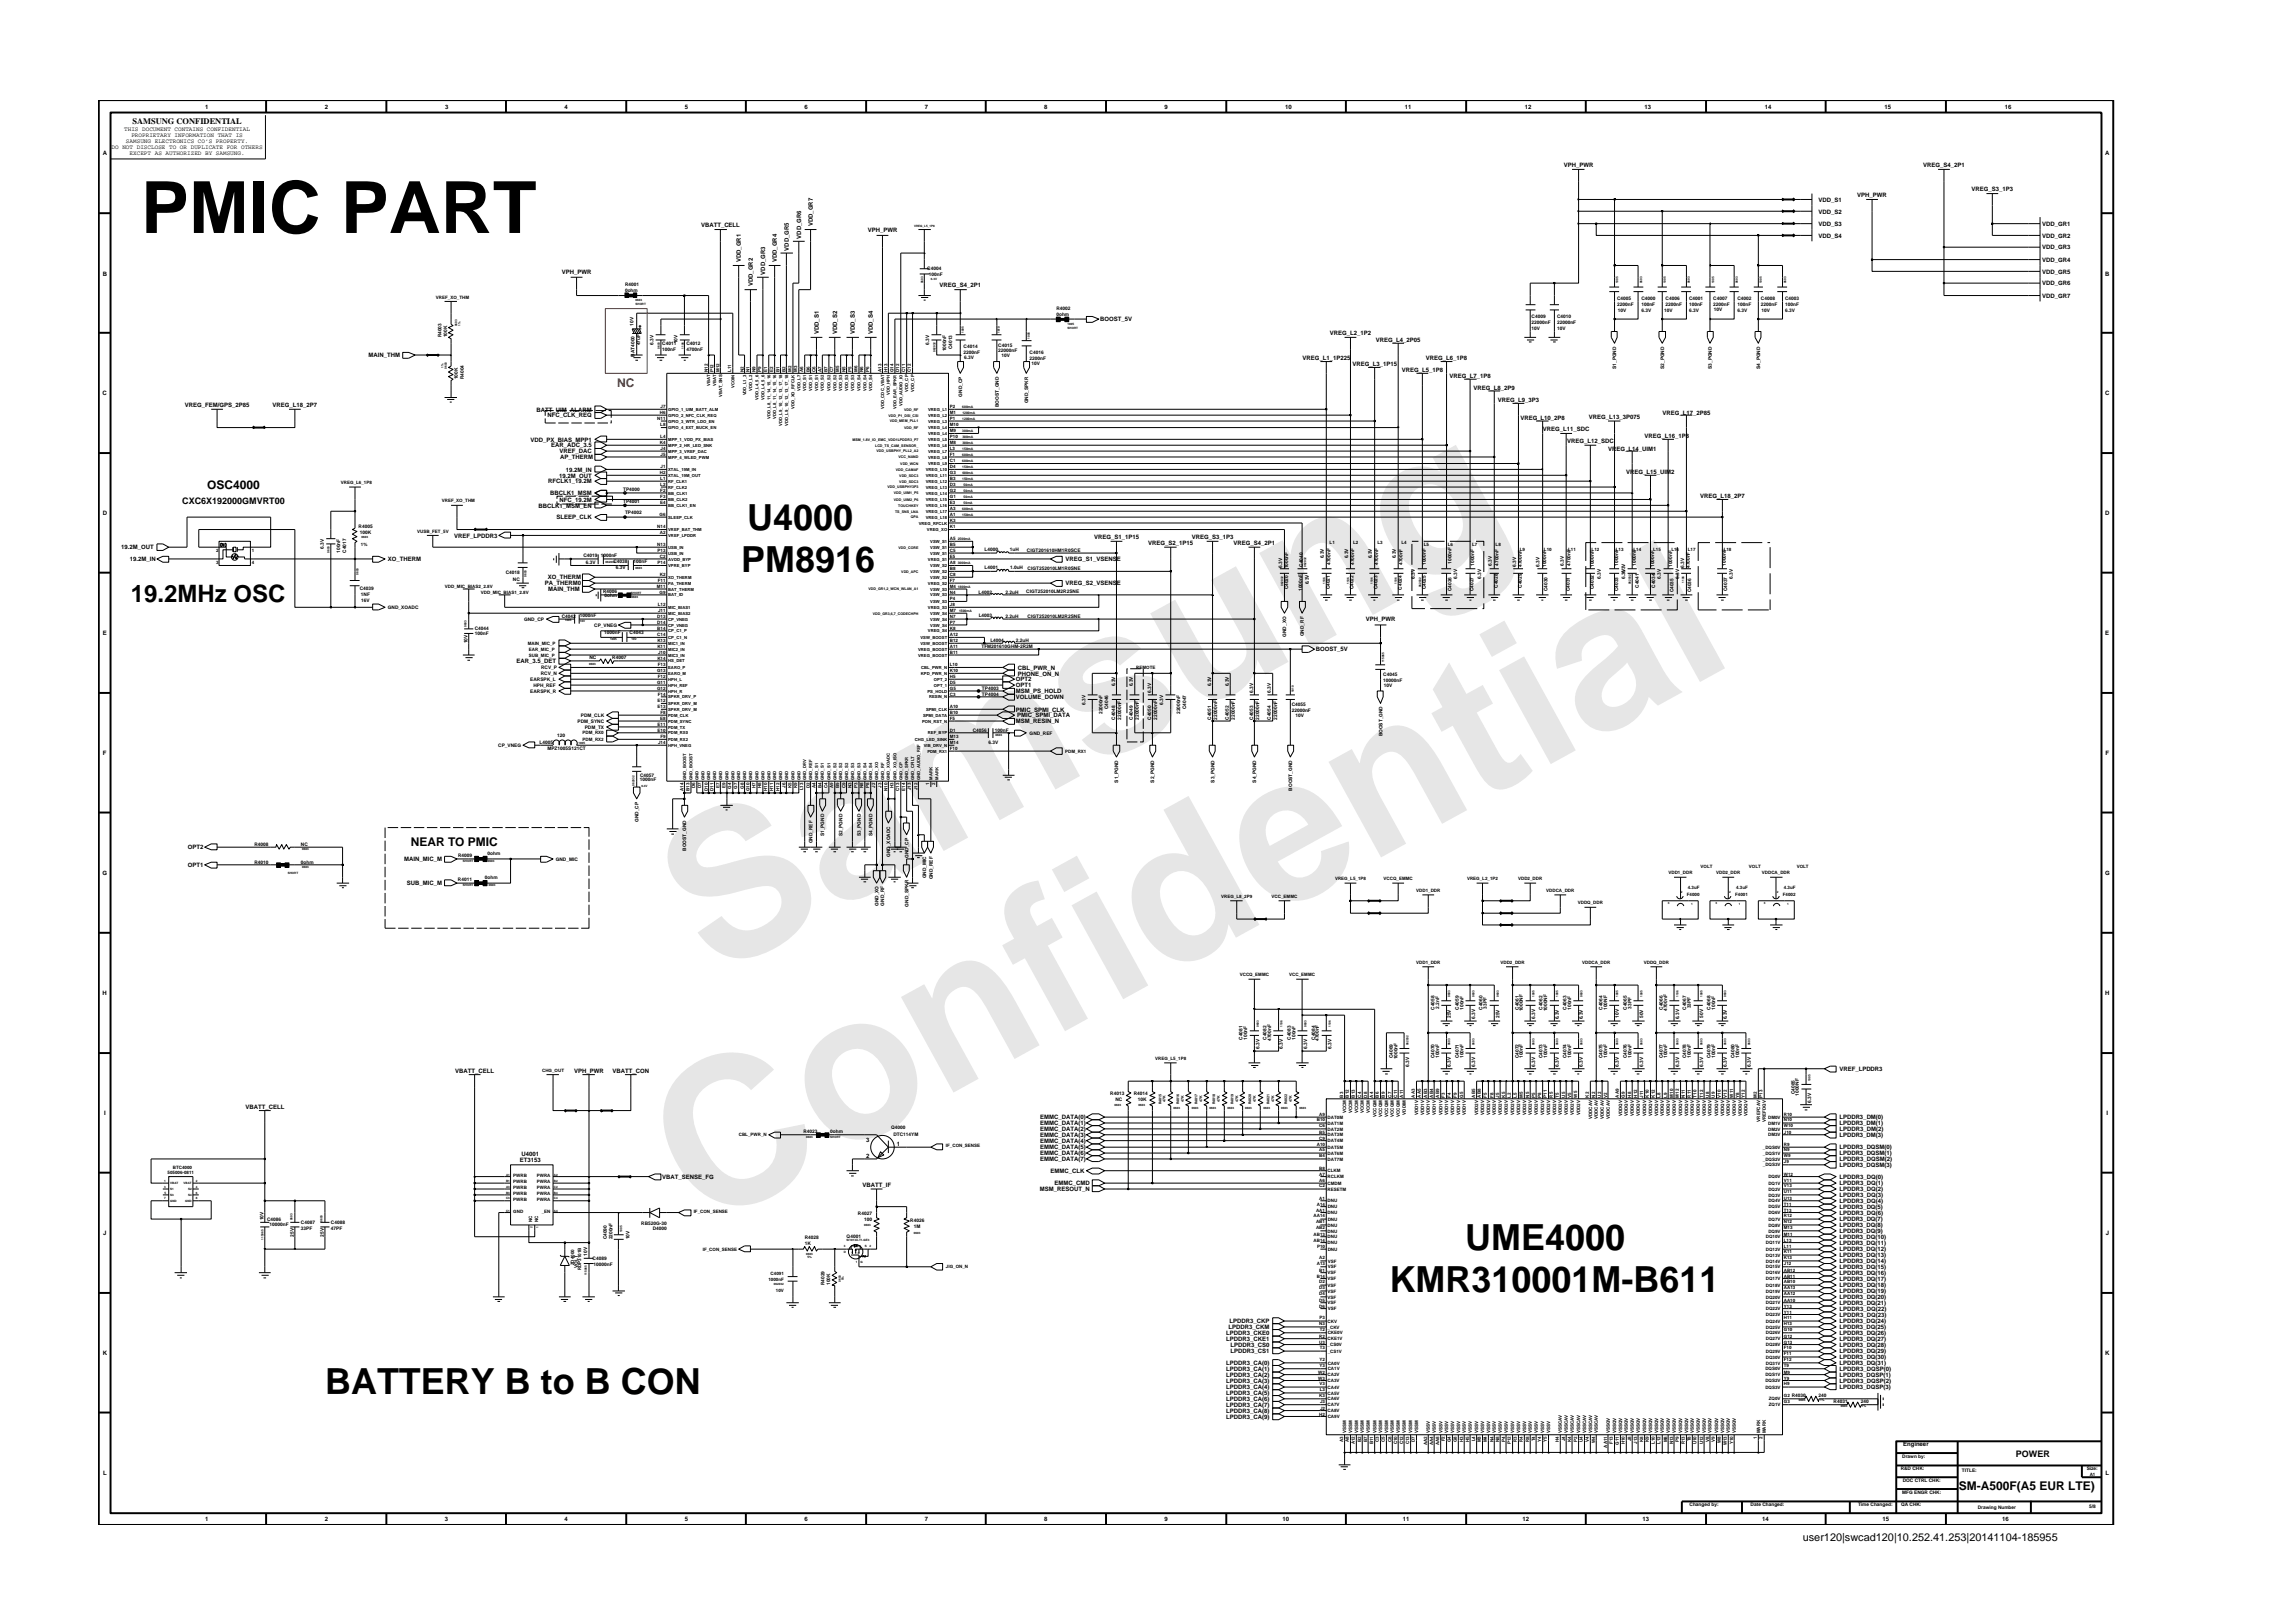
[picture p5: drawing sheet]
<svg xmlns="http://www.w3.org/2000/svg" width="297mm" height="210mm" viewBox="0 0 297 210" stroke-linecap="round" stroke-linejoin="round" font-family="sans-serif">
<defs><g id="words">
<g font-size="26.5" fill="#e6e6e6">
<text x="92.4" y="126.7" transform="rotate(-29 92.4 126.7)">Samsung</text>
<text x="91.1" y="159.4" transform="rotate(-29 91.1 159.4)">Confidential</text>
</g>
<text font-size="9.3" x="18.3" y="30.2">PMIC PART</text>
<g font-size="4.7">
<text x="96.8" y="68.7">U4000</text>
<text x="96" y="74.1">PM8916</text>
<text x="189.8" y="161.9">UME4000</text>
<text x="180" y="167.3">KMR310001M-B611</text>
<text x="42.1" y="180.6">BATTERY B to B CON</text>
</g>
<text font-size="3.1" x="16.9" y="78">19.2MHz OSC</text>
<text font-size="1.6" fill="#f00" x="80" y="50.2">NC</text>
<g font-size="1.6">
<text x="26.8" y="63.3">OSC4000</text>
<text x="53.2" y="109.6">NEAR TO PMIC</text>
<text x="253.8" y="193.1">SM-A500F(A5 EUR LTE)</text>
</g>
<text font-size="1.4" x="233.5" y="199.7">user120|swcad120|10.252.41.253|20141104-185955</text>
<g font-size="1.2">
<text x="23.6" y="65.3">CXC6X192000GMVRT00</text>
<text x="261.1" y="188.8">POWER</text>
</g>
<text font-size="1.1" x="17.2" y="16.1">SAMSUNG CONFIDENTIAL</text>
<g font-size=".8">
<text x="16.1" y="17">THIS DOCUMENT CONTAINS CONFIDENTIAL</text>
<text x="17" y="17.8">PROPRIETARY INFORMATION THAT IS</text>
<text x="26.6" y="14.1">1</text>
<text x="42.1" y="14.1">2</text>
<text x="57.6" y="14.1">3</text>
<text x="73.1" y="14.1">4</text>
<text x="88.7" y="14.1">5</text>
<text x="104.2" y="14.1">6</text>
<text x="119.8" y="14.1">7</text>
<text x="135.3" y="14.1">8</text>
<text x="150.9" y="14.1">9</text>
<text x="166.5" y="14.1">10</text>
<text x="182" y="14.1">11</text>
<text x="197.5" y="14.1">12</text>
<text x="213" y="14.1">13</text>
<text x="228.6" y="14.1">14</text>
<text x="244.1" y="14.1">15</text>
<text x="259.7" y="14.1">16</text>
<text x="13.3" y="20.1">A</text>
<text x="14.5" y="19.3">DO NOT DISCLOSE TO OR DUPLICATE FOR OTHERS</text>
<text x="16.3" y="18.5">SAMSUNG ELECTRONICS CO’S PROPERTY.</text>
<text x="16.8" y="20.1">EXCEPT AS AUTHORIZED BY SAMSUNG.</text>
<text x="202.6" y="21.6">VPH_PWR</text>
<text x="249.1" y="21.6">VREG_S4_2P1</text>
<text x="272.7" y="20.1">A</text>
<text x="90.8" y="29.4">VBATT_CELL</text>
<text x="105.3" y="29.3" transform="rotate(-90 105.3 29.3)">VDD_GR7</text>
<text x="235.6" y="26.1">VDD_S1</text>
<text x="235.6" y="29.3">VDD_S3</text>
<text x="235.6" y="27.7">VDD_S2</text>
<text x="240.6" y="25.5">VPH_PWR</text>
<text x="255.4" y="24.8">VREG_S3_1P3</text>
<text x="264.6" y="29.3">VDD_GR1</text>
<text x="13.3" y="35.7">B</text>
<text x="72.8" y="35.4">VPH_PWR</text>
<text x="96" y="34" transform="rotate(-90 96 34)">VDD_GR1</text>
<text x="99.1" y="35.6" transform="rotate(-90 99.1 35.6)">VDD_GR3</text>
<text x="100.6" y="34" transform="rotate(-90 100.6 34)">VDD_GR4</text>
<text x="102.2" y="32.5" transform="rotate(-90 102.2 32.5)">VDD_GR5</text>
<text x="103.8" y="30.9" transform="rotate(-90 103.8 30.9)">VDD_GR6</text>
<text x="112.4" y="30">VPH_PWR</text>
<text x="235.6" y="30.8">VDD_S4</text>
<text x="264.5" y="32.3">VDD_GR3</text>
<text x="264.6" y="35.4">VDD_GR5</text>
<text x="264.6" y="33.9">VDD_GR4</text>
<text x="264.6" y="30.8">VDD_GR2</text>
<text x="272.7" y="35.7">B</text>
<text x="97.5" y="37.1" transform="rotate(-90 97.5 37.1)">VDD_GR2</text>
<text x="121.7" y="37.2">VREG_S4_2P1</text>
<text x="142.5" y="41.6">BOOST_5V</text>
<text x="264.5" y="38.6">VDD_GR7</text>
<text x="264.6" y="37">VDD_GR6</text>
<text x="47.7" y="46.3">MAIN_THM</text>
<text x="106.1" y="43.3" transform="rotate(-90 106.1 43.3)">VDD_S1</text>
<text x="108.4" y="43.3" transform="rotate(-90 108.4 43.3)">VDD_S2</text>
<text x="110.7" y="43.3" transform="rotate(-90 110.7 43.3)">VDD_S3</text>
<text x="113.1" y="43.3" transform="rotate(-90 113.1 43.3)">VDD_S4</text>
<text x="168.7" y="46.6">VREG_L1_1P225</text>
<text x="172.3" y="43.4">VREG_L2_1P2</text>
<text x="175.2" y="47.4">VREG_L3_1P15</text>
<text x="178.2" y="44.3">VREG_L4_2P05</text>
<text x="184.7" y="46.6">VREG_L6_1P8</text>
<text x="13.3" y="51.2">C</text>
<text x="24" y="52.7">VREG_FEM/GPS_2P85</text>
<text x="35.3" y="52.7">VREG_L18_2P7</text>
<text x="69.5" y="53.3">BATT_UIM_ALARM</text>
<text x="181.6" y="48.1">VREG_L5_1P8</text>
<text x="187.8" y="49">VREG_L7_1P8</text>
<text x="190.9" y="50.5">VREG_L8_2P9</text>
<text x="194" y="52">VREG_L9_3P3</text>
<text x="215.4" y="53.7">VREG_L17_2P85</text>
<text x="272.7" y="51.2">C</text>
<text x="68.7" y="57.2">VDD_PX_BIAS_MPP1</text>
<text x="70.9" y="54.1">NFC_CLK_REQ</text>
<text x="71.4" y="58">EAR_ADC_3.5</text>
<text x="72.5" y="58.7">VREF_DAC</text>
<text x="72.6" y="59.5">AP_THERM</text>
<text x="196.9" y="54.4">VREG_L10_2P8</text>
<text x="199.9" y="55.9">VREG_L11_SDC</text>
<text x="203" y="57.4">VREG_L12_SDC</text>
<text x="205.8" y="54.2">VREG_L13_3P075</text>
<text x="208.3" y="58.4">VREG_L14_UIM1</text>
<text x="213" y="56.8">VREG_L16_1P8</text>
<text x="69.7" y="65.8">BBCLK1_MSM_EN</text>
<text x="71" y="62.6">RFCLK1_19.2M</text>
<text x="71.3" y="64.2">BBCLK1_MSM</text>
<text x="72.4" y="61.9">19.2M_OUT</text>
<text x="72.5" y="65">NFC_19.2M</text>
<text x="73.3" y="61.1">19.2M_IN</text>
<text x="210.7" y="61.4">VREG_L15_UIM2</text>
<text x="220.2" y="64.6">VREG_L18_2P7</text>
<text x="13.3" y="66.8">D</text>
<text x="15.7" y="71.2">19.2M_OUT</text>
<text x="58.8" y="69.7">VREF_LPDDR3</text>
<text x="72.1" y="67.3">SLEEP_CLK</text>
<text x="141.7" y="69.8">VREG_S1_1P15</text>
<text x="148.8" y="70.6">VREG_S2_1P15</text>
<text x="154.4" y="69.8">VREG_S3_1P3</text>
<text x="159.8" y="70.6">VREG_S4_2P1</text>
<text x="272.7" y="66.8">D</text>
<text x="16.8" y="72.7">19.2M_IN</text>
<text x="50.2" y="72.7">XO_THERM</text>
<text x="70.6" y="75.8">PA_THERM0</text>
<text x="71" y="75.1">XO_THERM</text>
<text x="71" y="76.6">MAIN_THM</text>
<text x="138" y="72.7">VREG_S1_VSENSE</text>
<text x="138" y="75.8">VREG_S2_VSENSE</text>
<text x="13.3" y="82.3">E</text>
<text x="176.9" y="80.5">VPH_PWR</text>
<text x="272.7" y="82.3">E</text>
<text x="66.9" y="85.9">EAR_3.5_DET</text>
<text x="131.6" y="88.3">OPT2</text>
<text x="131.6" y="89.8">MSM_PS_HOLD</text>
<text x="131.6" y="89">OPT1</text>
<text x="131.9" y="86.8">CBL_PWR_N</text>
<text x="131.9" y="87.5">PHONE_ON_N</text>
<text x="170.5" y="84.4">BOOST_5V</text>
<text x="131.6" y="90.6">VOLUME_DOWN</text>
<text x="131.6" y="93.7">MSM_RESIN_N</text>
<text x="131.6" y="92.2">PMIC_SPMI_CLK</text>
<text x="131.8" y="92.9">PMIC_SPMI_DATA</text>
<text x="13.3" y="97.8">F</text>
<text x="272.8" y="97.8">F</text>
<text x="13.3" y="113.3">G</text>
<text x="24.3" y="110">OPT2</text>
<text x="24.3" y="112.3">OPT1</text>
<text x="52.3" y="111.6">MAIN_MIC_M</text>
<text x="272.7" y="113.3">G</text>
<text x="52.7" y="114.7">SUB_MIC_M</text>
<text x="13.3" y="128.9">H</text>
<text x="272.7" y="128.9">H</text>
<text x="31.8" y="143.7">VBATT_CELL</text>
<text x="59" y="139">VBATT_CELL</text>
<text x="74.4" y="139">VPH_PWR</text>
<text x="79.4" y="139">VBATT_CON</text>
<text x="238.3" y="138.7">VREF_LPDDR3</text>
<text x="13.5" y="144.4">I</text>
<text x="67.5" y="149.7">U4001</text>
<text x="112.2" y="147.9">3</text>
<text x="112.2" y="150">2</text>
<text x="116.2" y="148.4">1</text>
<text x="134.7" y="145">EMMC_DATA(0)</text>
<text x="134.7" y="145.8">EMMC_DATA(1)</text>
<text x="134.7" y="146.5">EMMC_DATA(2)</text>
<text x="134.7" y="147.3">EMMC_DATA(3)</text>
<text x="134.7" y="148.1">EMMC_DATA(4)</text>
<text x="134.7" y="148.9">EMMC_DATA(5)</text>
<text x="134.7" y="149.7">EMMC_DATA(6)</text>
<text x="238.3" y="147.3">LPDDR3_DM(3)</text>
<text x="238.3" y="145.8">LPDDR3_DM(1)</text>
<text x="238.3" y="149.7">LPDDR3_DQSM(1)</text>
<text x="238.3" y="145">LPDDR3_DM(0)</text>
<text x="238.3" y="148.9">LPDDR3_DQSM(0)</text>
<text x="238.3" y="146.5">LPDDR3_DM(2)</text>
<text x="272.9" y="144.4">I</text>
<text x="67.3" y="150.5">ET3153</text>
<text x="85.8" y="152.7">VBAT_SENSE_FG</text>
<text x="111.7" y="153.7">VBATT_IF</text>
<text x="134.7" y="154.3">MSM_RESOUT_N</text>
<text x="134.7" y="150.4">EMMC_DATA(7)</text>
<text x="136.1" y="151.9">EMMC_CLK</text>
<text x="136.6" y="153.6">EMMC_CMD</text>
<text x="238.3" y="151.2">LPDDR3_DQSM(3)</text>
<text x="238.3" y="155.1">LPDDR3_DQ(3)</text>
<text x="238.3" y="155.8">LPDDR3_DQ(4)</text>
<text x="238.3" y="153.6">LPDDR3_DQ(1)</text>
<text x="238.3" y="154.3">LPDDR3_DQ(2)</text>
<text x="238.3" y="152.7">LPDDR3_DQ(0)</text>
<text x="238.3" y="150.4">LPDDR3_DQSM(2)</text>
<text x="13.4" y="160">J</text>
<text x="238.3" y="161.3">LPDDR3_DQ(11)</text>
<text x="238.3" y="160.5">LPDDR3_DQ(10)</text>
<text x="238.3" y="159.7">LPDDR3_DQ(9)</text>
<text x="238.3" y="159">LPDDR3_DQ(8)</text>
<text x="238.3" y="158.2">LPDDR3_DQ(7)</text>
<text x="238.3" y="156.6">LPDDR3_DQ(5)</text>
<text x="238.3" y="157.4">LPDDR3_DQ(6)</text>
<text x="272.8" y="160">J</text>
<text x="238.3" y="164.4">LPDDR3_DQ(15)</text>
<text x="238.3" y="162.9">LPDDR3_DQ(13)</text>
<text x="238.3" y="163.6">LPDDR3_DQ(14)</text>
<text x="238.3" y="162.1">LPDDR3_DQ(12)</text>
<text x="238.3" y="167.5">LPDDR3_DQ(19)</text>
<text x="238.3" y="166.8">LPDDR3_DQ(18)</text>
<text x="238.3" y="165.9">LPDDR3_DQ(17)</text>
<text x="238.3" y="165.2">LPDDR3_DQ(16)</text>
<text x="158.8" y="173.7">LPDDR3_CKE1</text>
<text x="158.8" y="172.9">LPDDR3_CKE0</text>
<text x="159.1" y="172.2">LPDDR3_CKM</text>
<text x="159.3" y="171.4">LPDDR3_CKP</text>
<text x="238.3" y="171.4">LPDDR3_DQ(24)</text>
<text x="238.3" y="172.2">LPDDR3_DQ(25)</text>
<text x="238.3" y="169.1">LPDDR3_DQ(21)</text>
<text x="238.3" y="168.3">LPDDR3_DQ(20)</text>
<text x="238.3" y="172.9">LPDDR3_DQ(26)</text>
<text x="238.3" y="173.7">LPDDR3_DQ(27)</text>
<text x="238.3" y="170.6">LPDDR3_DQ(23)</text>
<text x="238.3" y="169.8">LPDDR3_DQ(22)</text>
<text x="13.3" y="175.5">K</text>
<text x="158.8" y="180">LPDDR3_CA(4)</text>
<text x="158.8" y="178.4">LPDDR3_CA(2)</text>
<text x="158.8" y="179.1">LPDDR3_CA(3)</text>
<text x="158.8" y="176.8">LPDDR3_CA(0)</text>
<text x="158.8" y="177.6">LPDDR3_CA(1)</text>
<text x="159.4" y="175.3">LPDDR3_CS1</text>
<text x="159.4" y="174.5">LPDDR3_CS0</text>
<text x="238.3" y="180">LPDDR3_DQSP(3)</text>
<text x="238.3" y="178.4">LPDDR3_DQSP(1)</text>
<text x="238.3" y="175.3">LPDDR3_DQ(29)</text>
<text x="238.3" y="176.1">LPDDR3_DQ(30)</text>
<text x="238.3" y="176.8">LPDDR3_DQ(31)</text>
<text x="238.3" y="174.5">LPDDR3_DQ(28)</text>
<text x="238.3" y="177.6">LPDDR3_DQSP(0)</text>
<text x="238.3" y="179.1">LPDDR3_DQSP(2)</text>
<text x="272.7" y="175.5">K</text>
<text x="158.8" y="183.8">LPDDR3_CA(9)</text>
<text x="158.8" y="183">LPDDR3_CA(8)</text>
<text x="158.8" y="182.3">LPDDR3_CA(7)</text>
<text x="158.8" y="181.5">LPDDR3_CA(6)</text>
<text x="158.8" y="180.7">LPDDR3_CA(5)</text>
<text x="13.3" y="191.1">L</text>
<text x="246.5" y="187.3">Engineer</text>
<text x="272.8" y="191.1">L</text>
<text x="26.6" y="197.1">1</text>
<text x="42.1" y="197.1">2</text>
<text x="57.6" y="197.1">3</text>
<text x="73.1" y="197.1">4</text>
<text x="88.7" y="197.1">5</text>
<text x="104.2" y="197.1">6</text>
<text x="119.8" y="197.1">7</text>
<text x="135.3" y="197.1">8</text>
<text x="150.9" y="197.1">9</text>
<text x="166.1" y="197.1">10</text>
<text x="181.7" y="197.1">11</text>
<text x="197.2" y="197.1">12</text>
<text x="212.8" y="197.1">13</text>
<text x="228.3" y="197.1">14</text>
<text x="243.9" y="197.1">15</text>
<text x="259.4" y="197.1">16</text>
</g>
<g font-size=".6">
<text x="120.1" y="35">C4004</text>
<text x="120.3" y="35.8">100nF</text>
<text x="56.5" y="38.7">VREF_XO_THM</text>
<text x="81" y="37">R4001</text>
<text x="81" y="37.8">0ohm</text>
<text x="136.8" y="40.2">R4002</text>
<text x="136.8" y="40.9">0ohm</text>
<text x="198.4" y="41.2">C4009</text>
<text x="198.4" y="41.9">22000nF</text>
<text x="201.7" y="41.2">C4010</text>
<text x="201.7" y="41.9">22000nF</text>
<text x="209.5" y="38.9">C4005</text>
<text x="209.5" y="39.7">2200nF</text>
<text x="209.6" y="40.4">10V</text>
<text x="212.6" y="38.9">C4000</text>
<text x="212.6" y="40.4">6.3V</text>
<text x="212.6" y="39.7">100nF</text>
<text x="215.6" y="40.4">10V</text>
<text x="215.8" y="38.9">C4006</text>
<text x="215.8" y="39.7">2200nF</text>
<text x="218.8" y="39.7">100nF</text>
<text x="218.8" y="38.9">C4001</text>
<text x="218.8" y="40.4">6.3V</text>
<text x="221.9" y="38.9">C4007</text>
<text x="221.9" y="39.7">2200nF</text>
<text x="222" y="40.3">10V</text>
<text x="225.1" y="40.4">6.3V</text>
<text x="225.1" y="39.7">100nF</text>
<text x="225.1" y="38.9">C4002</text>
<text x="228.1" y="39.7">2200nF</text>
<text x="228.1" y="38.9">C4008</text>
<text x="228.2" y="40.4">10V</text>
<text x="231.3" y="40.4">6.3V</text>
<text x="231.3" y="39.7">100nF</text>
<text x="231.3" y="38.9">C4003</text>
<text x="57.2" y="43.7" transform="rotate(-90 57.2 43.7)">R4003</text>
<text x="57.9" y="43.7" transform="rotate(-90 57.9 43.7)">100K</text>
<text x="82.1" y="42.2" transform="rotate(-90 82.1 42.2)">10V</text>
<text x="82.2" y="46.2" transform="rotate(-90 82.2 46.2)">BAT4000</text>
<text x="82.9" y="44.7" transform="rotate(-90 82.9 44.7)">47uF</text>
<text x="84.6" y="44.7" transform="rotate(-90 84.6 44.7)">6.3V</text>
<text x="85.8" y="45.5">100nF</text>
<text x="85.8" y="44.6">C4011</text>
<text x="87.8" y="44.5" transform="rotate(-90 87.8 44.5)">10V</text>
<text x="88.9" y="45.5">4700nF</text>
<text x="88.9" y="44.6">C4012</text>
<text x="120.4" y="44.7" transform="rotate(-90 120.4 44.7)">6.3V</text>
<text x="122.6" y="45.5" transform="rotate(-90 122.6 45.5)">1000nF</text>
<text x="123.3" y="45.2" transform="rotate(-90 123.3 45.2)">C4013</text>
<text x="124.8" y="45.8">2200nF</text>
<text x="124.8" y="45.1">C4014</text>
<text x="124.9" y="46.5">6.3V</text>
<text x="129.3" y="44.9">C4015</text>
<text x="129.3" y="45.7">22000nF</text>
<text x="129.7" y="46.3">10V</text>
<text x="133.4" y="45.8">C4016</text>
<text x="133.4" y="46.6">2200nF</text>
<text x="133.6" y="47.3">10V</text>
<text x="198.4" y="42.7">10V</text>
<text x="201.7" y="42.7">10V</text>
<text x="209.4" y="47.8" transform="rotate(-90 209.4 47.8)">S1_PGND</text>
<text x="215.6" y="47.8" transform="rotate(-90 215.6 47.8)">S2_PGND</text>
<text x="221.7" y="47.8" transform="rotate(-90 221.7 47.8)">S3_PGND</text>
<text x="228" y="47.8" transform="rotate(-90 228 47.8)">S4_PGND</text>
<text x="59.3" y="49.1" transform="rotate(-90 59.3 49.1)">100K</text>
<text x="60.1" y="49.1" transform="rotate(-90 60.1 49.1)">R4004</text>
<text x="85.5" y="53.7">H6</text>
<text x="85.6" y="52.8">J7</text>
<text x="91.7" y="48.2" transform="rotate(-90 91.7 48.2)">N12</text>
<text x="92.4" y="48.2" transform="rotate(-90 92.4 48.2)">P12</text>
<text x="93.2" y="48.2" transform="rotate(-90 93.2 48.2)">M12</text>
<text x="94.7" y="48.2" transform="rotate(-90 94.7 48.2)">L11</text>
<text x="96.3" y="48.2" transform="rotate(-90 96.3 48.2)">N2</text>
<text x="97.1" y="48.2" transform="rotate(-90 97.1 48.2)">N1</text>
<text x="97.9" y="48.2" transform="rotate(-90 97.9 48.2)">N9</text>
<text x="98.6" y="48.2" transform="rotate(-90 98.6 48.2)">P9</text>
<text x="99.4" y="48.2" transform="rotate(-90 99.4 48.2)">E1</text>
<text x="100.1" y="48.2" transform="rotate(-90 100.1 48.2)">E2</text>
<text x="101" y="48.2" transform="rotate(-90 101 48.2)">B1</text>
<text x="101.8" y="48.2" transform="rotate(-90 101.8 48.2)">B2</text>
<text x="102.5" y="48.2" transform="rotate(-90 102.5 48.2)">M2</text>
<text x="103.3" y="48.2" transform="rotate(-90 103.3 48.2)">M3</text>
<text x="104" y="48.2" transform="rotate(-90 104 48.2)">A6</text>
<text x="104.9" y="48.2" transform="rotate(-90 104.9 48.2)">B6</text>
<text x="105.7" y="48.2" transform="rotate(-90 105.7 48.2)">C6</text>
<text x="106.4" y="48.2" transform="rotate(-90 106.4 48.2)">A7</text>
<text x="107.2" y="48.2" transform="rotate(-90 107.2 48.2)">B7</text>
<text x="107.9" y="48.2" transform="rotate(-90 107.9 48.2)">C7</text>
<text x="108.7" y="48.2" transform="rotate(-90 108.7 48.2)">M5</text>
<text x="109.5" y="48.2" transform="rotate(-90 109.5 48.2)">N5</text>
<text x="110.3" y="48.2" transform="rotate(-90 110.3 48.2)">P5</text>
<text x="111.1" y="48.2" transform="rotate(-90 111.1 48.2)">M6</text>
<text x="111.8" y="48.2" transform="rotate(-90 111.8 48.2)">N6</text>
<text x="112.6" y="48.2" transform="rotate(-90 112.6 48.2)">P6</text>
<text x="114.2" y="48.2" transform="rotate(-90 114.2 48.2)">A13</text>
<text x="115" y="48.2" transform="rotate(-90 115 48.2)">H13</text>
<text x="115.7" y="48.2" transform="rotate(-90 115.7 48.2)">G14</text>
<text x="116.5" y="48.2" transform="rotate(-90 116.5 48.2)">D12</text>
<text x="117.2" y="48.2" transform="rotate(-90 117.2 48.2)">C11</text>
<text x="118" y="48.2" transform="rotate(-90 118 48.2)">C12</text>
<text x="123" y="52.8">P2</text>
<text x="123" y="53.7">M1</text>
<text x="124.6" y="51.4" transform="rotate(-90 124.6 51.4)">GND_CP</text>
<text x="129.4" y="52.7" transform="rotate(-90 129.4 52.7)">BOOST_GND</text>
<text x="133.2" y="52.2" transform="rotate(-90 133.2 52.2)">GND_SPKR</text>
<text x="85.2" y="54.4">N11</text>
<text x="85.5" y="57.5">K4</text>
<text x="85.5" y="56.7">L4</text>
<text x="85.5" y="55.2">L8</text>
<text x="85.6" y="58.3">J4</text>
<text x="85.6" y="59.1">J5</text>
<text x="123" y="58.3">L3</text>
<text x="123" y="55.2">M10</text>
<text x="123" y="59.1">F1</text>
<text x="123" y="54.4">P1</text>
<text x="123" y="56.7">P10</text>
<text x="123" y="57.5">M8</text>
<text x="123" y="56">M9</text>
<text x="123" y="59.8">C1</text>
<text x="44.2" y="62.7">VREG_L6_1P8</text>
<text x="57.2" y="65.1">VREF_XO_THM</text>
<text x="80.7" y="63.6">TP4000</text>
<text x="80.7" y="65.1">TP4001</text>
<text x="85.5" y="61.4">H2</text>
<text x="85.5" y="65.3">E4</text>
<text x="85.5" y="63">L2</text>
<text x="85.5" y="62.2">L1</text>
<text x="85.5" y="63.7">F2</text>
<text x="85.5" y="64.5">F3</text>
<text x="85.6" y="60.6">J1</text>
<text x="123" y="64.5">G1</text>
<text x="123" y="63.7">G2</text>
<text x="123" y="61.4">G3</text>
<text x="123" y="65.3">E3</text>
<text x="123" y="63">D3</text>
<text x="123" y="60.6">D4</text>
<text x="123" y="62.2">B3</text>
<text x="28" y="71.5">2</text>
<text x="32.6" y="71.5">1</text>
<text x="42" y="71.1" transform="rotate(-90 42 71.1)">6.3V</text>
<text x="44.1" y="71.6" transform="rotate(-90 44.1 71.6)">100nF</text>
<text x="44.8" y="71.6" transform="rotate(-90 44.8 71.6)">C4017</text>
<text x="46.5" y="68.4">R4005</text>
<text x="46.6" y="69.1">100K</text>
<text x="46.8" y="70.7">1%</text>
<text x="54" y="69">VUSB_FET_5V</text>
<text x="81" y="66.6">TP4002</text>
<text x="85.2" y="70.7">N13</text>
<text x="85.2" y="68.4">N14</text>
<text x="85.2" y="71.5">P13</text>
<text x="85.4" y="66.9">G6</text>
<text x="85.5" y="69.2">A2</text>
<text x="123" y="66">A3</text>
<text x="123" y="66.9">A1</text>
<text x="123" y="71.5">C5</text>
<text x="123" y="70.7">B5</text>
<text x="123" y="69.9">A5</text>
<text x="123" y="68.4">K1</text>
<text x="123" y="67.6">K3</text>
<text x="127.5" y="71.3">L4000</text>
<text x="130.8" y="71.3">1uH</text>
<text x="133" y="71.5">CIGT201610HM1R0SCE</text>
<text x="172.2" y="70.5">L1</text>
<text x="175.3" y="70.5">L2</text>
<text x="178.4" y="70.5">L3</text>
<text x="181.6" y="70.5">L4</text>
<text x="184.4" y="70.7">L5</text>
<text x="187.6" y="70.7">L6</text>
<text x="190.7" y="70.7">L7</text>
<text x="193.7" y="70.7">L8</text>
<text x="196.9" y="71.3">L9</text>
<text x="200" y="71.3">L10</text>
<text x="203.1" y="71.3">L11</text>
<text x="206.2" y="71.3">L12</text>
<text x="209.3" y="71.3">L13</text>
<text x="211.6" y="71.3">L14</text>
<text x="214.2" y="71.3">L15</text>
<text x="216.5" y="71.3">L16</text>
<text x="218.6" y="71.3">L17</text>
<text x="223.3" y="71.3">L18</text>
<text x="28" y="73">3</text>
<text x="32.6" y="73">4</text>
<text x="46.6" y="76.4">C4039</text>
<text x="46.8" y="77.2">1NF</text>
<text x="46.8" y="78">16V</text>
<text x="57.6" y="76.2">VDD_MIC_BIAS2_2.8V</text>
<text x="62.3" y="76.9">VDD_MIC_BIAS1_2.8V</text>
<text x="65.5" y="74.4">C4018</text>
<text x="66.4" y="75.2">NC</text>
<text x="75.6" y="72.1">C4019</text>
<text x="75.9" y="73">6.3V</text>
<text x="77.8" y="72.1">1000nF</text>
<text x="78.1" y="76.8">R4006</text>
<text x="78.3" y="77.4">0ohm</text>
<text x="79.5" y="72.9">C4038</text>
<text x="79.8" y="73.8">6.3V</text>
<text x="82.1" y="72.9">100nF</text>
<text x="85.1" y="76.2">M11</text>
<text x="85.2" y="73.1">P14</text>
<text x="85.2" y="75.4">F11</text>
<text x="85.4" y="76.9">G9</text>
<text x="85.5" y="72.3">C2</text>
<text x="85.5" y="74.6">K2</text>
<text x="123" y="72.3">E5</text>
<text x="123" y="77.7">P4</text>
<text x="123" y="76.9">N4</text>
<text x="123" y="76.2">M4</text>
<text x="123" y="74.6">C8</text>
<text x="123" y="73.1">A8</text>
<text x="123" y="75.4">F7</text>
<text x="123" y="73.8">B8</text>
<text x="126.8" y="76.9">L4002</text>
<text x="127.5" y="73.8">L4001</text>
<text x="130.2" y="76.9">2.2uH</text>
<text x="130.8" y="73.8">1.0uH</text>
<text x="132.9" y="76.8">CIGT252010LM2R2SNE</text>
<text x="133.1" y="73.8">CIGT252010LM1R0SNE</text>
<text x="166.1" y="73.5" transform="rotate(-90 166.1 73.5)">6.3V</text>
<text x="166.9" y="76.4" transform="rotate(-90 166.9 76.4)">C4020</text>
<text x="166.9" y="73.6" transform="rotate(-90 166.9 73.6)">1000nF</text>
<text x="168.7" y="76.6" transform="rotate(-90 168.7 76.6)">1000nF</text>
<text x="168.8" y="73.4" transform="rotate(-90 168.8 73.4)">C4040</text>
<text x="169.5" y="75.7" transform="rotate(-90 169.5 75.7)">6.3V</text>
<text x="171.5" y="72.3" transform="rotate(-90 171.5 72.3)">6.3V</text>
<text x="172.3" y="76.4" transform="rotate(-90 172.3 76.4)">C4021</text>
<text x="172.4" y="73.2" transform="rotate(-90 172.4 73.2)">4700nF</text>
<text x="174.6" y="72.3" transform="rotate(-90 174.6 72.3)">6.3V</text>
<text x="175.3" y="76.4" transform="rotate(-90 175.3 76.4)">C4022</text>
<text x="175.4" y="73.2" transform="rotate(-90 175.4 73.2)">4700nF</text>
<text x="177.7" y="72.3" transform="rotate(-90 177.7 72.3)">6.3V</text>
<text x="178.5" y="76.4" transform="rotate(-90 178.5 76.4)">C4023</text>
<text x="178.5" y="73.2" transform="rotate(-90 178.5 73.2)">4700nF</text>
<text x="180.8" y="72.3" transform="rotate(-90 180.8 72.3)">6.3V</text>
<text x="181.6" y="76.4" transform="rotate(-90 181.6 76.4)">C4024</text>
<text x="181.7" y="73.2" transform="rotate(-90 181.7 73.2)">4700nF</text>
<text x="183.3" y="75" transform="rotate(-90 183.3 75)">6.3V</text>
<text x="184.7" y="76.4" transform="rotate(-90 184.7 76.4)">C4025</text>
<text x="184.7" y="73.2" transform="rotate(-90 184.7 73.2)">1000nF</text>
<text x="188" y="76.6" transform="rotate(-90 188 76.6)">C4026</text>
<text x="188" y="73" transform="rotate(-90 188 73)">1000nF</text>
<text x="188.7" y="75" transform="rotate(-90 188.7 75)">6.3V</text>
<text x="190.9" y="76.6" transform="rotate(-90 190.9 76.6)">C4027</text>
<text x="191" y="73.3" transform="rotate(-90 191 73.3)">1000nF</text>
<text x="191.9" y="75" transform="rotate(-90 191.9 75)">6.3V</text>
<text x="193.3" y="73.3" transform="rotate(-90 193.3 73.3)">6.3V</text>
<text x="194" y="76.1" transform="rotate(-90 194 76.1)">C4028</text>
<text x="194.1" y="73.3" transform="rotate(-90 194.1 73.3)">4700nF</text>
<text x="196.4" y="73.4" transform="rotate(-90 196.4 73.4)">6.3V</text>
<text x="197.2" y="76.1" transform="rotate(-90 197.2 76.1)">C4029</text>
<text x="197.2" y="73.4" transform="rotate(-90 197.2 73.4)">4700nF</text>
<text x="199.4" y="73.4" transform="rotate(-90 199.4 73.4)">6.3V</text>
<text x="200.3" y="73.4" transform="rotate(-90 200.3 73.4)">1000nF</text>
<text x="200.5" y="76.6" transform="rotate(-90 200.5 76.6)">C4030</text>
<text x="202.6" y="73.3" transform="rotate(-90 202.6 73.3)">6.3V</text>
<text x="203.3" y="76.6" transform="rotate(-90 203.3 76.6)">C4031</text>
<text x="203.4" y="73.3" transform="rotate(-90 203.4 73.3)">4700nF</text>
<text x="206.5" y="76.3" transform="rotate(-90 206.5 76.3)">C4032</text>
<text x="206.5" y="73.4" transform="rotate(-90 206.5 73.4)">1000nF</text>
<text x="207.4" y="75" transform="rotate(-90 207.4 75)">6.3V</text>
<text x="209.6" y="76.6" transform="rotate(-90 209.6 76.6)">C4033</text>
<text x="209.6" y="73.3" transform="rotate(-90 209.6 73.3)">1000nF</text>
<text x="210.5" y="75" transform="rotate(-90 210.5 75)">6.3V</text>
<text x="210.5" y="74.3" transform="rotate(-90 210.5 74.3)">6.3V</text>
<text x="211.9" y="73.3" transform="rotate(-90 211.9 73.3)">1000nF</text>
<text x="212.3" y="76.1" transform="rotate(-90 212.3 76.1)">C4041</text>
<text x="214.3" y="73.4" transform="rotate(-90 214.3 73.4)">1000nF</text>
<text x="214.4" y="76.1" transform="rotate(-90 214.4 76.1)">C4034</text>
<text x="215.2" y="75" transform="rotate(-90 215.2 75)">6.3V</text>
<text x="216.6" y="73.4" transform="rotate(-90 216.6 73.4)">1000nF</text>
<text x="216.8" y="76.7" transform="rotate(-90 216.8 76.7)">C4035</text>
<text x="217.5" y="75" transform="rotate(-90 217.5 75)">6.3V</text>
<text x="218.2" y="73.6" transform="rotate(-90 218.2 73.6)">6.3V</text>
<text x="218.9" y="73.6" transform="rotate(-90 218.9 73.6)">4700nF</text>
<text x="219.1" y="76.7" transform="rotate(-90 219.1 76.7)">C4036</text>
<text x="223.6" y="73.3" transform="rotate(-90 223.6 73.3)">1000nF</text>
<text x="223.7" y="76.6" transform="rotate(-90 223.7 76.6)">C4037</text>
<text x="224.5" y="75" transform="rotate(-90 224.5 75)">6.3V</text>
<text x="50.2" y="78.9">GND_XOADC</text>
<text x="60.6" y="83.3" transform="rotate(-90 60.6 83.3)">10V</text>
<text x="61.5" y="81.6">C4044</text>
<text x="61.5" y="82.3">100nF</text>
<text x="67.9" y="80.4">GND_CP</text>
<text x="68.4" y="83.6">MAIN_MIC_P</text>
<text x="72.8" y="80">C4042</text>
<text x="75.1" y="79.9">1000nF</text>
<text x="77" y="81.2">CP_VNEG</text>
<text x="78.3" y="82.2">1000nF</text>
<text x="81.6" y="82.2">C4043</text>
<text x="85.2" y="80.1">D13</text>
<text x="85.2" y="80.8">D14</text>
<text x="85.2" y="82.4">C14</text>
<text x="85.2" y="81.6">B14</text>
<text x="85.2" y="83.9">K11</text>
<text x="85.2" y="83.1">K13</text>
<text x="85.2" y="78.5">L12</text>
<text x="85.2" y="79.2">J11</text>
<text x="123" y="81.6">K8</text>
<text x="123" y="80.8">P7</text>
<text x="123" y="80.1">N7</text>
<text x="123" y="79.2">M7</text>
<text x="123" y="78.5">J8</text>
<text x="123" y="83.9">A11</text>
<text x="123" y="82.4">A12</text>
<text x="123" y="83.1">B12</text>
<text x="126.8" y="79.9">L4003</text>
<text x="127.1" y="83.9">TFM201610GHM-2R2M</text>
<text x="128.3" y="83.2">L4004</text>
<text x="130.2" y="80">2.2uH</text>
<text x="131.6" y="83.2">2.2uH</text>
<text x="133.1" y="80.1">CIGT252010LM2R2SNE</text>
<text x="166.6" y="82.5" transform="rotate(-90 166.6 82.5)">GND_XO</text>
<text x="168.9" y="82.4" transform="rotate(-90 168.9 82.4)">GND_RF</text>
<text x="68.5" y="84.3">EAR_MIC_P</text>
<text x="68.5" y="85.1">SUB_MIC_P</text>
<text x="68.7" y="89.7">EARSPK_R</text>
<text x="68.7" y="88.2">EARSPK_L</text>
<text x="69.1" y="89">HPH_REF</text>
<text x="70.1" y="87.5">RCV_N</text>
<text x="70.1" y="86.7">RCV_P</text>
<text x="76.3" y="85.3">NC</text>
<text x="79.3" y="85.3">R4007</text>
<text x="85.1" y="88.5">G11</text>
<text x="85.1" y="89.4">G12</text>
<text x="85.1" y="87">G13</text>
<text x="85.2" y="85.5">K14</text>
<text x="85.2" y="87.8">F12</text>
<text x="85.2" y="86.3">F13</text>
<text x="85.2" y="84.7">J10</text>
<text x="123" y="86.3">L10</text>
<text x="123" y="87.8">H5</text>
<text x="123" y="89.4">G5</text>
<text x="123" y="88.5">D5</text>
<text x="123" y="87">K10</text>
<text x="123" y="84.7">B11</text>
<text x="127.2" y="89.4">TP4003</text>
<text x="144.5" y="88.9" transform="rotate(-90 144.5 88.9)">6.3V</text>
<text x="146.8" y="88.9" transform="rotate(-90 146.8 88.9)">6.3V</text>
<text x="147.2" y="86.6">REMOTE</text>
<text x="149.1" y="89.8" transform="rotate(-90 149.1 89.8)">6.3V</text>
<text x="156.9" y="88.9" transform="rotate(-90 156.9 88.9)">6.3V</text>
<text x="159.2" y="88.9" transform="rotate(-90 159.2 88.9)">6.3V</text>
<text x="162.3" y="89.8" transform="rotate(-90 162.3 89.8)">6.3V</text>
<text x="164.6" y="89.8" transform="rotate(-90 164.6 89.8)">6.3V</text>
<text x="179.2" y="87.6">C4045</text>
<text x="179.2" y="88.3">10000nF</text>
<text x="179.3" y="89">10V</text>
<text x="72.2" y="95.4">120</text>
<text x="74.8" y="93.6">PDM_SYNC</text>
<text x="75.3" y="92.9">PDM_CLK</text>
<text x="75.5" y="96">PDM_RX2</text>
<text x="75.5" y="95.2">PDM_RX0</text>
<text x="75.7" y="94.4">PDM_TX</text>
<text x="85.2" y="94.8">E10</text>
<text x="85.2" y="94.1">E11</text>
<text x="85.2" y="90.9">E12</text>
<text x="85.2" y="91.7">E13</text>
<text x="85.2" y="90.2">F14</text>
<text x="85.5" y="93.3">E8</text>
<text x="85.5" y="92.4">F8</text>
<text x="85.5" y="95.6">F9</text>
<text x="123" y="95.6">M13</text>
<text x="123" y="90.2">C3</text>
<text x="123" y="91.7">A10</text>
<text x="123" y="94.8">D1</text>
<text x="123" y="93.3">F5</text>
<text x="123" y="92.4">B10</text>
<text x="126" y="94.8">C4056</text>
<text x="127.2" y="90.2">TP4004</text>
<text x="128.9" y="94.8">100nF</text>
<text x="133.4" y="95.2">GND_REF</text>
<text x="140.6" y="91.3" transform="rotate(-90 140.6 91.3)">6.3V</text>
<text x="142.8" y="92.5" transform="rotate(-90 142.8 92.5)">22000nF</text>
<text x="143.6" y="91.9" transform="rotate(-90 143.6 91.9)">C4046</text>
<text x="144.5" y="93.2" transform="rotate(-90 144.5 93.2)">C4048</text>
<text x="145.2" y="93.2" transform="rotate(-90 145.2 93.2)">22000nF</text>
<text x="146.8" y="93.2" transform="rotate(-90 146.8 93.2)">C4049</text>
<text x="147.5" y="93.2" transform="rotate(-90 147.5 93.2)">22000nF</text>
<text x="149.1" y="93.2" transform="rotate(-90 149.1 93.2)">C4050</text>
<text x="149.9" y="93.2" transform="rotate(-90 149.9 93.2)">22000nF</text>
<text x="150.7" y="91.3" transform="rotate(-90 150.7 91.3)">6.3V</text>
<text x="152.9" y="92.5" transform="rotate(-90 152.9 92.5)">22000nF</text>
<text x="153.6" y="91.9" transform="rotate(-90 153.6 91.9)">C4047</text>
<text x="156.9" y="93.2" transform="rotate(-90 156.9 93.2)">C4051</text>
<text x="157.7" y="93.2" transform="rotate(-90 157.7 93.2)">22000nF</text>
<text x="159.2" y="93.2" transform="rotate(-90 159.2 93.2)">C4052</text>
<text x="160" y="93.2" transform="rotate(-90 160 93.2)">22000nF</text>
<text x="162.3" y="93.2" transform="rotate(-90 162.3 93.2)">C4053</text>
<text x="163.1" y="93.2" transform="rotate(-90 163.1 93.2)">22000nF</text>
<text x="164.6" y="93.2" transform="rotate(-90 164.6 93.2)">C4054</text>
<text x="165.5" y="93.2" transform="rotate(-90 165.5 93.2)">22000nF</text>
<text x="167.3" y="92.2">22000nF</text>
<text x="167.3" y="91.5">C4055</text>
<text x="167.8" y="92.9">10V</text>
<text x="179.1" y="95.4" transform="rotate(-90 179.1 95.4)">BOOST_GND</text>
<text x="64.5" y="96.8">CP_VNEG</text>
<text x="69.9" y="96.4">L4005</text>
<text x="70.9" y="97.1">MPZ1005S121CT</text>
<text x="82.9" y="101.2">1000nF</text>
<text x="82.9" y="100.6">C4057</text>
<text x="85.2" y="96.3">J14</text>
<text x="120.4" y="101.7" transform="rotate(-90 120.4 101.7)">1</text>
<text x="121.1" y="101.7" transform="rotate(-90 121.1 101.7)">2</text>
<text x="123" y="96.3">M14</text>
<text x="123" y="97.1">F10</text>
<text x="128" y="96.4">6.3V</text>
<text x="138" y="97.5">PDM_RX1</text>
<text x="144.9" y="101.4" transform="rotate(-90 144.9 101.4)">S1_PGND</text>
<text x="149.5" y="101.4" transform="rotate(-90 149.5 101.4)">S2_PGND</text>
<text x="157.3" y="101.4" transform="rotate(-90 157.3 101.4)">S3_PGND</text>
<text x="162.7" y="101.4" transform="rotate(-90 162.7 101.4)">S4_PGND</text>
<text x="82.7" y="106.5" transform="rotate(-90 82.7 106.5)">GND_CP</text>
<text x="88.5" y="102.4" transform="rotate(-90 88.5 102.4)">A14</text>
<text x="89.3" y="102.4" transform="rotate(-90 89.3 102.4)">B13</text>
<text x="90.1" y="102.1" transform="rotate(-90 90.1 102.1)">D6</text>
<text x="90.8" y="102.1" transform="rotate(-90 90.8 102.1)">D7</text>
<text x="91.7" y="102.4" transform="rotate(-90 91.7 102.4)">D10</text>
<text x="92.4" y="102.4" transform="rotate(-90 92.4 102.4)">D11</text>
<text x="93.2" y="102.1" transform="rotate(-90 93.2 102.1)">E7</text>
<text x="94" y="102.1" transform="rotate(-90 94 102.1)">E9</text>
<text x="94.7" y="102.2" transform="rotate(-90 94.7 102.2)">G4</text>
<text x="95.5" y="102.2" transform="rotate(-90 95.5 102.2)">G7</text>
<text x="96.3" y="102.2" transform="rotate(-90 96.3 102.2)">G8</text>
<text x="97.1" y="102.5" transform="rotate(-90 97.1 102.5)">G10</text>
<text x="97.9" y="102.1" transform="rotate(-90 97.9 102.1)">H7</text>
<text x="98.6" y="102.1" transform="rotate(-90 98.6 102.1)">H8</text>
<text x="99.4" y="102.4" transform="rotate(-90 99.4 102.4)">H10</text>
<text x="100.1" y="102.4" transform="rotate(-90 100.1 102.4)">H11</text>
<text x="101" y="102.4" transform="rotate(-90 101 102.4)">H12</text>
<text x="101.8" y="102" transform="rotate(-90 101.8 102)">J6</text>
<text x="102.5" y="102.1" transform="rotate(-90 102.5 102.1)">K5</text>
<text x="103.3" y="102.1" transform="rotate(-90 103.3 102.1)">K9</text>
<text x="104" y="102.4" transform="rotate(-90 104 102.4)">L13</text>
<text x="104.9" y="102.1" transform="rotate(-90 104.9 102.1)">D2</text>
<text x="105.7" y="102.1" transform="rotate(-90 105.7 102.1)">A4</text>
<text x="106.4" y="102.1" transform="rotate(-90 106.4 102.1)">B4</text>
<text x="107.2" y="102.1" transform="rotate(-90 107.2 102.1)">C4</text>
<text x="107.9" y="102.1" transform="rotate(-90 107.9 102.1)">A9</text>
<text x="108.7" y="102.1" transform="rotate(-90 108.7 102.1)">B9</text>
<text x="109.5" y="102.1" transform="rotate(-90 109.5 102.1)">C9</text>
<text x="110.3" y="102.1" transform="rotate(-90 110.3 102.1)">N3</text>
<text x="111.1" y="102.1" transform="rotate(-90 111.1 102.1)">P3</text>
<text x="111.8" y="102.1" transform="rotate(-90 111.8 102.1)">N8</text>
<text x="112.6" y="102.1" transform="rotate(-90 112.6 102.1)">P8</text>
<text x="113.4" y="102" transform="rotate(-90 113.4 102)">J2</text>
<text x="114.2" y="102" transform="rotate(-90 114.2 102)">J3</text>
<text x="115" y="102.4" transform="rotate(-90 115 102.4)">N10</text>
<text x="115.7" y="102.1" transform="rotate(-90 115.7 102.1)">H3</text>
<text x="116.5" y="102.4" transform="rotate(-90 116.5 102.4)">C13</text>
<text x="117.2" y="102.4" transform="rotate(-90 117.2 102.4)">E14</text>
<text x="118" y="102.3" transform="rotate(-90 118 102.3)">J13</text>
<text x="118.9" y="102.3" transform="rotate(-90 118.9 102.3)">J12</text>
<text x="167.4" y="102.4" transform="rotate(-90 167.4 102.4)">BOOST_GND</text>
<text x="33" y="111.9">R4010</text>
<text x="33" y="109.6">R4008</text>
<text x="39" y="111.9">0ohm</text>
<text x="39" y="109.6">NC</text>
<text x="59.3" y="111">R4009</text>
<text x="62.8" y="113.8">0ohm</text>
<text x="63.1" y="110.8">0ohm</text>
<text x="72" y="111.5">GND_MIC</text>
<text x="88.9" y="110.2" transform="rotate(-90 88.9 110.2)">BOOST_GND</text>
<text x="105.2" y="109.3" transform="rotate(-90 105.2 109.3)">GND_REF</text>
<text x="106.8" y="108.3" transform="rotate(-90 106.8 108.3)">S1_PGND</text>
<text x="109.1" y="108.3" transform="rotate(-90 109.1 108.3)">S2_PGND</text>
<text x="111.5" y="108.3" transform="rotate(-90 111.5 108.3)">S3_PGND</text>
<text x="113" y="108.3" transform="rotate(-90 113 108.3)">S4_PGND</text>
<text x="115.3" y="111" transform="rotate(-90 115.3 111)">GND_XOADC</text>
<text x="117.7" y="111.2" transform="rotate(-90 117.7 111.2)">GND_CP</text>
<text x="120" y="113.8" transform="rotate(-90 120 113.8)">GND_MIC</text>
<text x="120.8" y="113.9" transform="rotate(-90 120.8 113.9)">GND_REF</text>
<text x="216.1" y="113.3">VDD1_DDR</text>
<text x="220.3" y="112.5">VOLT</text>
<text x="222.3" y="113.3">VDD2_DDR</text>
<text x="226.6" y="112.5">VOLT</text>
<text x="228.2" y="113.3">VDDCA_DDR</text>
<text x="232.7" y="112.5">VOLT</text>
<text x="59.3" y="114.1">R4011</text>
<text x="113.8" y="117.4" transform="rotate(-90 113.8 117.4)">GND_XO</text>
<text x="114.6" y="117.3" transform="rotate(-90 114.6 117.3)">GND_RF</text>
<text x="117.7" y="117.4" transform="rotate(-90 117.7 117.4)">GND_SPKR</text>
<text x="158.2" y="116.3">VREG_L8_2P9</text>
<text x="164.7" y="116.3">VCC_EMMC</text>
<text x="172.9" y="114">VREG_L5_1P8</text>
<text x="179.2" y="114">VCCQ_EMMC</text>
<text x="183.5" y="115.6">VDD1_DDR</text>
<text x="190" y="114">VREG_L2_1P2</text>
<text x="196.7" y="114">VDD2_DDR</text>
<text x="200.3" y="115.6">VDDCA_DDR</text>
<text x="204.4" y="117.2">VDDQ_DDR</text>
<text x="218.5" y="116">F4000</text>
<text x="218.6" y="115.2">4.3uF</text>
<text x="224.8" y="116">F4001</text>
<text x="224.9" y="115.2">4.3uF</text>
<text x="231" y="116">F4002</text>
<text x="231.1" y="115.2">4.3uF</text>
<text x="183.5" y="124.9">VDD1_DDR</text>
<text x="194.4" y="124.9">VDD2_DDR</text>
<text x="205" y="124.9">VDDCA_DDR</text>
<text x="212.9" y="124.9">VDDQ_DDR</text>
<text x="160.6" y="126.5">VCCQ_EMMC</text>
<text x="167" y="126.5">VCC_EMMC</text>
<text x="185.8" y="130.8" transform="rotate(-90 185.8 130.8)">C4058</text>
<text x="186.4" y="130.7" transform="rotate(-90 186.4 130.7)">2.2nF</text>
<text x="188" y="131.9" transform="rotate(-90 188 131.9)">25V</text>
<text x="189" y="130.8" transform="rotate(-90 189 130.8)">C4059</text>
<text x="189.6" y="130.8" transform="rotate(-90 189.6 130.8)">100nF</text>
<text x="192" y="130.8" transform="rotate(-90 192 130.8)">C4060</text>
<text x="192.6" y="130.6" transform="rotate(-90 192.6 130.6)">33PF</text>
<text x="194.2" y="131.9" transform="rotate(-90 194.2 131.9)">25V</text>
<text x="196.8" y="130.8" transform="rotate(-90 196.8 130.8)">C4061</text>
<text x="197.3" y="131" transform="rotate(-90 197.3 131)">1000NF</text>
<text x="199.8" y="130.8" transform="rotate(-90 199.8 130.8)">C4062</text>
<text x="200.4" y="131" transform="rotate(-90 200.4 131)">1000NF</text>
<text x="202.9" y="130.8" transform="rotate(-90 202.9 130.8)">C4063</text>
<text x="203.5" y="130.8" transform="rotate(-90 203.5 130.8)">100nF</text>
<text x="207.6" y="130.8" transform="rotate(-90 207.6 130.8)">C4064</text>
<text x="208.2" y="130.8" transform="rotate(-90 208.2 130.8)">100NF</text>
<text x="209.7" y="131.9" transform="rotate(-90 209.7 131.9)">10V</text>
<text x="210.7" y="130.8" transform="rotate(-90 210.7 130.8)">C4065</text>
<text x="211.3" y="130.6" transform="rotate(-90 211.3 130.6)">33PF</text>
<text x="212.9" y="131.9" transform="rotate(-90 212.9 131.9)">50V</text>
<text x="215.4" y="130.8" transform="rotate(-90 215.4 130.8)">C4066</text>
<text x="216" y="131" transform="rotate(-90 216 131)">4700nF</text>
<text x="218.4" y="130.8" transform="rotate(-90 218.4 130.8)">C4067</text>
<text x="219" y="130.6" transform="rotate(-90 219 130.6)">33PF</text>
<text x="220.6" y="131.9" transform="rotate(-90 220.6 131.9)">50V</text>
<text x="221.6" y="130.8" transform="rotate(-90 221.6 130.8)">C4068</text>
<text x="222.2" y="130.8" transform="rotate(-90 222.2 130.8)">100nF</text>
<text x="149.7" y="137.3">VREG_L5_1P8</text>
<text x="161" y="134.7" transform="rotate(-90 161 134.7)">C4081</text>
<text x="161.5" y="134.7" transform="rotate(-90 161.5 134.7)">100nF</text>
<text x="163.2" y="135.8" transform="rotate(-90 163.2 135.8)">6.3V</text>
<text x="164.1" y="134.7" transform="rotate(-90 164.1 134.7)">C4082</text>
<text x="164.7" y="134.9" transform="rotate(-90 164.7 134.9)">4700nF</text>
<text x="166.2" y="135.8" transform="rotate(-90 166.2 135.8)">6.3V</text>
<text x="167.2" y="134.7" transform="rotate(-90 167.2 134.7)">C4083</text>
<text x="167.8" y="134.7" transform="rotate(-90 167.8 134.7)">100nF</text>
<text x="169.3" y="135.8" transform="rotate(-90 169.3 135.8)">6.3V</text>
<text x="170.4" y="134.7" transform="rotate(-90 170.4 134.7)">C4084</text>
<text x="170.9" y="134.9" transform="rotate(-90 170.9 134.9)">4700nF</text>
<text x="172.5" y="135.8" transform="rotate(-90 172.5 135.8)">6.3V</text>
<text x="180.4" y="137.1" transform="rotate(-90 180.4 137.1)">C4069</text>
<text x="181" y="137.2" transform="rotate(-90 181 137.2)">1000nF</text>
<text x="185.8" y="137.1" transform="rotate(-90 185.8 137.1)">C4070</text>
<text x="186.4" y="137.1" transform="rotate(-90 186.4 137.1)">100nF</text>
<text x="189" y="137.1" transform="rotate(-90 189 137.1)">C4071</text>
<text x="189.6" y="137.1" transform="rotate(-90 189.6 137.1)">100nF</text>
<text x="191.1" y="132" transform="rotate(-90 191.1 132)">6.3V</text>
<text x="196.8" y="137.1" transform="rotate(-90 196.8 137.1)">C4072</text>
<text x="197.3" y="137.1" transform="rotate(-90 197.3 137.1)">100nF</text>
<text x="198.9" y="132" transform="rotate(-90 198.9 132)">6.3V</text>
<text x="199.8" y="137.1" transform="rotate(-90 199.8 137.1)">C4073</text>
<text x="200.4" y="137.1" transform="rotate(-90 200.4 137.1)">100nF</text>
<text x="201.9" y="132" transform="rotate(-90 201.9 132)">6.3V</text>
<text x="202.9" y="137.1" transform="rotate(-90 202.9 137.1)">C4074</text>
<text x="203.5" y="137.1" transform="rotate(-90 203.5 137.1)">100nF</text>
<text x="205.1" y="132" transform="rotate(-90 205.1 132)">6.3V</text>
<text x="207.6" y="137.1" transform="rotate(-90 207.6 137.1)">C4075</text>
<text x="208.2" y="137.1" transform="rotate(-90 208.2 137.1)">100nF</text>
<text x="210.7" y="137.1" transform="rotate(-90 210.7 137.1)">C4076</text>
<text x="211.3" y="137.1" transform="rotate(-90 211.3 137.1)">100nF</text>
<text x="215.4" y="137.1" transform="rotate(-90 215.4 137.1)">C4077</text>
<text x="216" y="137.1" transform="rotate(-90 216 137.1)">100nF</text>
<text x="217.5" y="132" transform="rotate(-90 217.5 132)">6.3V</text>
<text x="218.4" y="137.1" transform="rotate(-90 218.4 137.1)">C4078</text>
<text x="219" y="137.1" transform="rotate(-90 219 137.1)">100nF</text>
<text x="221.6" y="137.1" transform="rotate(-90 221.6 137.1)">C4079</text>
<text x="222.2" y="137.1" transform="rotate(-90 222.2 137.1)">100nF</text>
<text x="223.7" y="132" transform="rotate(-90 223.7 132)">6.3V</text>
<text x="224.7" y="137.1" transform="rotate(-90 224.7 137.1)">C4080</text>
<text x="225.3" y="137.1" transform="rotate(-90 225.3 137.1)">100nF</text>
<text x="70.2" y="138.9">CHG_OUT</text>
<text x="143.8" y="141.9">R4013</text>
<text x="144.5" y="142.6">NC</text>
<text x="146.9" y="141.9">R4014</text>
<text x="147.4" y="142.6">10K</text>
<text x="174" y="142.2" transform="rotate(-90 174 142.2)">B3</text>
<text x="174.7" y="142.2" transform="rotate(-90 174.7 142.2)">B12</text>
<text x="175.5" y="142.2" transform="rotate(-90 175.5 142.2)">B13</text>
<text x="176.3" y="142.2" transform="rotate(-90 176.3 142.2)">C4</text>
<text x="177.1" y="142.2" transform="rotate(-90 177.1 142.2)">D8</text>
<text x="177.9" y="142.2" transform="rotate(-90 177.9 142.2)">A4</text>
<text x="178.6" y="142.2" transform="rotate(-90 178.6 142.2)">B6</text>
<text x="179.4" y="142.2" transform="rotate(-90 179.4 142.2)">B9</text>
<text x="180.2" y="142.2" transform="rotate(-90 180.2 142.2)">C7</text>
<text x="181" y="142.2" transform="rotate(-90 181 142.2)">C11</text>
<text x="181.8" y="142.2" transform="rotate(-90 181.8 142.2)">A11</text>
<text x="182.5" y="138.2" transform="rotate(-90 182.5 138.2)">6.3V</text>
<text x="183.3" y="142.2" transform="rotate(-90 183.3 142.2)">AA3</text>
<text x="184.1" y="142.2" transform="rotate(-90 184.1 142.2)">AA5</text>
<text x="184.9" y="142.2" transform="rotate(-90 184.9 142.2)">AB3</text>
<text x="185.7" y="142.2" transform="rotate(-90 185.7 142.2)">AB4</text>
<text x="186.4" y="142.2" transform="rotate(-90 186.4 142.2)">AB9</text>
<text x="187.2" y="142.2" transform="rotate(-90 187.2 142.2)">F3</text>
<text x="187.9" y="142.2" transform="rotate(-90 187.9 142.2)">F4</text>
<text x="188" y="138.2" transform="rotate(-90 188 138.2)">6.3V</text>
<text x="188.7" y="142.2" transform="rotate(-90 188.7 142.2)">F9</text>
<text x="189.6" y="142.2" transform="rotate(-90 189.6 142.2)">G5</text>
<text x="191.1" y="142.2" transform="rotate(-90 191.1 142.2)">AB5</text>
<text x="191.1" y="138.2" transform="rotate(-90 191.1 138.2)">6.3V</text>
<text x="191.8" y="142.2" transform="rotate(-90 191.8 142.2)">AB8</text>
<text x="192.6" y="142.2" transform="rotate(-90 192.6 142.2)">F5</text>
<text x="193.4" y="142.2" transform="rotate(-90 193.4 142.2)">F8</text>
<text x="194.2" y="142.2" transform="rotate(-90 194.2 142.2)">J5</text>
<text x="195" y="142.2" transform="rotate(-90 195 142.2)">K5</text>
<text x="195.7" y="142.2" transform="rotate(-90 195.7 142.2)">L2</text>
<text x="196.5" y="142.2" transform="rotate(-90 196.5 142.2)">L5</text>
<text x="197.3" y="142.2" transform="rotate(-90 197.3 142.2)">M5</text>
<text x="198.1" y="142.2" transform="rotate(-90 198.1 142.2)">N5</text>
<text x="198.9" y="142.2" transform="rotate(-90 198.9 142.2)">P5</text>
<text x="198.9" y="138.2" transform="rotate(-90 198.9 138.2)">6.3V</text>
<text x="199.6" y="142.2" transform="rotate(-90 199.6 142.2)">P8</text>
<text x="200.4" y="142.2" transform="rotate(-90 200.4 142.2)">P11</text>
<text x="201.2" y="142.2" transform="rotate(-90 201.2 142.2)">R5</text>
<text x="201.9" y="142.2" transform="rotate(-90 201.9 142.2)">T5</text>
<text x="201.9" y="138.2" transform="rotate(-90 201.9 138.2)">6.3V</text>
<text x="202.8" y="142.2" transform="rotate(-90 202.8 142.2)">U5</text>
<text x="203.5" y="142.2" transform="rotate(-90 203.5 142.2)">V5</text>
<text x="204.3" y="142.2" transform="rotate(-90 204.3 142.2)">W5</text>
<text x="205.1" y="138.2" transform="rotate(-90 205.1 138.2)">6.3V</text>
<text x="205.8" y="142.2" transform="rotate(-90 205.8 142.2)">K2</text>
<text x="206.7" y="142.2" transform="rotate(-90 206.7 142.2)">N2</text>
<text x="207.4" y="142.2" transform="rotate(-90 207.4 142.2)">U2</text>
<text x="208.2" y="142.2" transform="rotate(-90 208.2 142.2)">V2</text>
<text x="209.7" y="142.2" transform="rotate(-90 209.7 142.2)">AA9</text>
<text x="209.7" y="138.2" transform="rotate(-90 209.7 138.2)">6.3V</text>
<text x="210.5" y="142.2" transform="rotate(-90 210.5 142.2)">G9</text>
<text x="211.3" y="142.2" transform="rotate(-90 211.3 142.2)">H8</text>
<text x="212.1" y="142.2" transform="rotate(-90 212.1 142.2)">H12</text>
<text x="212.8" y="142.2" transform="rotate(-90 212.8 142.2)">J11</text>
<text x="212.9" y="138.2" transform="rotate(-90 212.9 138.2)">6.3V</text>
<text x="213.6" y="142.2" transform="rotate(-90 213.6 142.2)">K10</text>
<text x="214.4" y="142.2" transform="rotate(-90 214.4 142.2)">K12</text>
<text x="215.1" y="142.2" transform="rotate(-90 215.1 142.2)">L8</text>
<text x="216" y="142.2" transform="rotate(-90 216 142.2)">L9</text>
<text x="216.7" y="142.2" transform="rotate(-90 216.7 142.2)">M10</text>
<text x="217.5" y="142.2" transform="rotate(-90 217.5 142.2)">M12</text>
<text x="217.5" y="138.2" transform="rotate(-90 217.5 138.2)">6.3V</text>
<text x="218.3" y="142.2" transform="rotate(-90 218.3 142.2)">N11</text>
<text x="219" y="142.2" transform="rotate(-90 219 142.2)">R11</text>
<text x="219.8" y="142.2" transform="rotate(-90 219.8 142.2)">T10</text>
<text x="220.6" y="142.2" transform="rotate(-90 220.6 142.2)">T12</text>
<text x="220.6" y="138.2" transform="rotate(-90 220.6 138.2)">6.3V</text>
<text x="221.4" y="142.2" transform="rotate(-90 221.4 142.2)">U8</text>
<text x="222.2" y="142.2" transform="rotate(-90 222.2 142.2)">U9</text>
<text x="222.9" y="142.2" transform="rotate(-90 222.9 142.2)">V10</text>
<text x="223.7" y="142.2" transform="rotate(-90 223.7 142.2)">V12</text>
<text x="223.7" y="138.2" transform="rotate(-90 223.7 138.2)">6.3V</text>
<text x="224.5" y="142.2" transform="rotate(-90 224.5 142.2)">W11</text>
<text x="225.3" y="142.2" transform="rotate(-90 225.3 142.2)">Y8</text>
<text x="226" y="142.2" transform="rotate(-90 226 142.2)">Y12</text>
<text x="226.8" y="138.2" transform="rotate(-90 226.8 138.2)">6.3V</text>
<text x="227.6" y="142.2" transform="rotate(-90 227.6 142.2)">M2</text>
<text x="228.3" y="142.2" transform="rotate(-90 228.3 142.2)">P13</text>
<text x="232.5" y="141.7" transform="rotate(-90 232.5 141.7)">C4085</text>
<text x="233" y="141.9" transform="rotate(-90 233 141.9)">1000NF</text>
<text x="234.6" y="142.9" transform="rotate(-90 234.6 142.9)">6.3V</text>
<text x="95.7" y="147.2">CBL_PWR_N</text>
<text x="104.1" y="146.8">R4023</text>
<text x="107.6" y="146.8">0ohm</text>
<text x="115.4" y="146.3">Q4000</text>
<text x="115.7" y="147.2">DTC114YM</text>
<text x="122.5" y="148.6">IF_CON_SENSE</text>
<text x="170.6" y="145.3">B10</text>
<text x="170.6" y="148.4">A10</text>
<text x="170.9" y="146">C6</text>
<text x="170.9" y="147.6">C9</text>
<text x="170.9" y="149.9">B4</text>
<text x="170.9" y="146.9">B5</text>
<text x="170.9" y="144.5">A9</text>
<text x="170.9" y="149.2">A5</text>
<text x="172" y="146.5">DAT2M</text>
<text x="172" y="148">DAT4M</text>
<text x="172" y="147.2">DAT3M</text>
<text x="172" y="145.7">DAT1M</text>
<text x="172" y="144.9">DAT0M</text>
<text x="172" y="149.6">DAT6M</text>
<text x="172" y="148.8">DAT5M</text>
<text x="174.4" y="144.2" transform="rotate(-90 174.4 144.2)">VCCM</text>
<text x="175.2" y="144.2" transform="rotate(-90 175.2 144.2)">VCCM</text>
<text x="175.9" y="144.2" transform="rotate(-90 175.9 144.2)">VCCM</text>
<text x="176.7" y="144.2" transform="rotate(-90 176.7 144.2)">VCCM</text>
<text x="177.4" y="144.2" transform="rotate(-90 177.4 144.2)">VCCM</text>
<text x="178.3" y="144.7" transform="rotate(-90 178.3 144.7)">VCCQM</text>
<text x="179.1" y="144.7" transform="rotate(-90 179.1 144.7)">VCCQM</text>
<text x="179.8" y="144.7" transform="rotate(-90 179.8 144.7)">VCCQM</text>
<text x="180.6" y="144.7" transform="rotate(-90 180.6 144.7)">VCCQM</text>
<text x="181.3" y="144.7" transform="rotate(-90 181.3 144.7)">VCCQM</text>
<text x="182.1" y="144.4" transform="rotate(-90 182.1 144.4)">VDDIM</text>
<text x="183.7" y="144.5" transform="rotate(-90 183.7 144.5)">VDD1V</text>
<text x="184.5" y="144.5" transform="rotate(-90 184.5 144.5)">VDD1V</text>
<text x="185.2" y="144.5" transform="rotate(-90 185.2 144.5)">VDD1V</text>
<text x="186" y="144.5" transform="rotate(-90 186 144.5)">VDD1V</text>
<text x="186.8" y="144.5" transform="rotate(-90 186.8 144.5)">VDD1V</text>
<text x="187.6" y="144.5" transform="rotate(-90 187.6 144.5)">VDD1V</text>
<text x="188.4" y="144.5" transform="rotate(-90 188.4 144.5)">VDD1V</text>
<text x="189.1" y="144.5" transform="rotate(-90 189.1 144.5)">VDD1V</text>
<text x="189.9" y="144.5" transform="rotate(-90 189.9 144.5)">VDD1V</text>
<text x="191.5" y="144.5" transform="rotate(-90 191.5 144.5)">VDD2V</text>
<text x="192.3" y="144.5" transform="rotate(-90 192.3 144.5)">VDD2V</text>
<text x="193" y="144.5" transform="rotate(-90 193 144.5)">VDD2V</text>
<text x="193.8" y="144.5" transform="rotate(-90 193.8 144.5)">VDD2V</text>
<text x="194.6" y="144.5" transform="rotate(-90 194.6 144.5)">VDD2V</text>
<text x="195.3" y="144.5" transform="rotate(-90 195.3 144.5)">VDD2V</text>
<text x="196.2" y="144.5" transform="rotate(-90 196.2 144.5)">VDD2V</text>
<text x="196.9" y="144.5" transform="rotate(-90 196.9 144.5)">VDD2V</text>
<text x="197.7" y="144.5" transform="rotate(-90 197.7 144.5)">VDD2V</text>
<text x="198.4" y="144.5" transform="rotate(-90 198.4 144.5)">VDD2V</text>
<text x="199.2" y="144.5" transform="rotate(-90 199.2 144.5)">VDD2V</text>
<text x="200.1" y="144.5" transform="rotate(-90 200.1 144.5)">VDD2V</text>
<text x="200.8" y="144.5" transform="rotate(-90 200.8 144.5)">VDD2V</text>
<text x="201.6" y="144.5" transform="rotate(-90 201.6 144.5)">VDD2V</text>
<text x="202.3" y="144.5" transform="rotate(-90 202.3 144.5)">VDD2V</text>
<text x="203.1" y="144.5" transform="rotate(-90 203.1 144.5)">VDD2V</text>
<text x="203.9" y="144.5" transform="rotate(-90 203.9 144.5)">VDD2V</text>
<text x="204.7" y="144.5" transform="rotate(-90 204.7 144.5)">VDD2V</text>
<text x="206.2" y="145" transform="rotate(-90 206.2 145)">VDDCAV</text>
<text x="207" y="145" transform="rotate(-90 207 145)">VDDCAV</text>
<text x="207.8" y="145" transform="rotate(-90 207.8 145)">VDDCAV</text>
<text x="208.5" y="145" transform="rotate(-90 208.5 145)">VDDCAV</text>
<text x="210.1" y="144.6" transform="rotate(-90 210.1 144.6)">VDDQV</text>
<text x="210.9" y="144.6" transform="rotate(-90 210.9 144.6)">VDDQV</text>
<text x="211.7" y="144.6" transform="rotate(-90 211.7 144.6)">VDDQV</text>
<text x="212.4" y="144.6" transform="rotate(-90 212.4 144.6)">VDDQV</text>
<text x="213.3" y="144.6" transform="rotate(-90 213.3 144.6)">VDDQV</text>
<text x="214" y="144.6" transform="rotate(-90 214 144.6)">VDDQV</text>
<text x="214.8" y="144.6" transform="rotate(-90 214.8 144.6)">VDDQV</text>
<text x="215.5" y="144.6" transform="rotate(-90 215.5 144.6)">VDDQV</text>
<text x="216.3" y="144.6" transform="rotate(-90 216.3 144.6)">VDDQV</text>
<text x="217.1" y="144.6" transform="rotate(-90 217.1 144.6)">VDDQV</text>
<text x="217.9" y="144.6" transform="rotate(-90 217.9 144.6)">VDDQV</text>
<text x="218.7" y="144.6" transform="rotate(-90 218.7 144.6)">VDDQV</text>
<text x="219.4" y="144.6" transform="rotate(-90 219.4 144.6)">VDDQV</text>
<text x="220.2" y="144.6" transform="rotate(-90 220.2 144.6)">VDDQV</text>
<text x="221" y="144.6" transform="rotate(-90 221 144.6)">VDDQV</text>
<text x="221.7" y="144.6" transform="rotate(-90 221.7 144.6)">VDDQV</text>
<text x="222.6" y="144.6" transform="rotate(-90 222.6 144.6)">VDDQV</text>
<text x="223.3" y="144.6" transform="rotate(-90 223.3 144.6)">VDDQV</text>
<text x="224.1" y="144.6" transform="rotate(-90 224.1 144.6)">VDDQV</text>
<text x="224.9" y="144.6" transform="rotate(-90 224.9 144.6)">VDDQV</text>
<text x="225.6" y="144.6" transform="rotate(-90 225.6 144.6)">VDDQV</text>
<text x="226.4" y="144.6" transform="rotate(-90 226.4 144.6)">VDDQV</text>
<text x="228" y="145.3" transform="rotate(-90 228 145.3)">VREFCAV</text>
<text x="228.4" y="148.8">_DQS0V</text>
<text x="228.4" y="149.6">_DQS1V</text>
<text x="228.8" y="145.3" transform="rotate(-90 228.8 145.3)">VREFDQV</text>
<text x="229" y="146.5">DM2V</text>
<text x="229" y="144.9">DM0V</text>
<text x="229" y="145.7">DM1V</text>
<text x="229" y="147.2">DM3V</text>
<text x="231.1" y="149.9">W9</text>
<text x="231.1" y="146">W10</text>
<text x="231.1" y="148.4">R9</text>
<text x="231.1" y="144.5">R10</text>
<text x="231.1" y="149.2">N9</text>
<text x="231.1" y="145.3">N10</text>
<text x="231.1" y="146.9">J10</text>
<text x="21.7" y="152.1">505006-0811</text>
<text x="22.4" y="151.5">BTC4000</text>
<text x="66.5" y="152.4">PWRB</text>
<text x="66.5" y="154">PWRB</text>
<text x="66.5" y="153.3">PWRB</text>
<text x="66.5" y="154.8">PWRB</text>
<text x="66.5" y="155.6">PWRB</text>
<text x="69.5" y="154">PWRA</text>
<text x="69.5" y="153.3">PWRA</text>
<text x="69.5" y="154.8">PWRA</text>
<text x="69.5" y="152.4">PWRA</text>
<text x="69.5" y="155.6">PWRA</text>
<text x="170.9" y="153.8">C2</text>
<text x="170.9" y="151.5">B8</text>
<text x="170.9" y="153.1">A6</text>
<text x="170.9" y="152.3">A7</text>
<text x="170.9" y="155.4">A1</text>
<text x="172" y="154.2">RESETM</text>
<text x="172" y="150.4">DAT7M</text>
<text x="172" y="151.9">CLKM</text>
<text x="172" y="153.5">CMDM</text>
<text x="172" y="152.6">RCLKM</text>
<text x="172" y="155.8">DNU</text>
<text x="228.4" y="150.4">_DQS2V</text>
<text x="228.4" y="151.1">_DQS3V</text>
<text x="229.1" y="152.6">DQ0V</text>
<text x="229.1" y="153.5">DQ1V</text>
<text x="229.1" y="154.2">DQ2V</text>
<text x="229.1" y="155">DQ3V</text>
<text x="229.1" y="155.8">DQ4V</text>
<text x="231.1" y="152.3">W12</text>
<text x="231.1" y="153.1">V11</text>
<text x="231.1" y="153.8">V13</text>
<text x="231.1" y="154.6">U11</text>
<text x="231.1" y="155.4">U13</text>
<text x="231.1" y="150.7">J9</text>
<text x="34.1" y="158.1" transform="rotate(-90 34.1 158.1)">10V</text>
<text x="34.6" y="158.1">C4086</text>
<text x="34.9" y="158.9">10000nF</text>
<text x="38" y="160.2" transform="rotate(-90 38 160.2)">25V</text>
<text x="39" y="159.3">33PF</text>
<text x="39" y="158.5">C4087</text>
<text x="41.9" y="160.2" transform="rotate(-90 41.9 160.2)">25V</text>
<text x="42.9" y="159.3">47PF</text>
<text x="42.9" y="158.5">C4088</text>
<text x="66.5" y="157.1">GND</text>
<text x="68.9" y="158.4" transform="rotate(-90 68.9 158.4)">NC</text>
<text x="69.7" y="158.4" transform="rotate(-90 69.7 158.4)">NC</text>
<text x="70.2" y="157.1">_EN</text>
<text x="78.6" y="160.6" transform="rotate(-90 78.6 160.6)">C4090</text>
<text x="79.4" y="160.6" transform="rotate(-90 79.4 160.6)">2200nF</text>
<text x="81.6" y="160.6" transform="rotate(-90 81.6 160.6)">10V</text>
<text x="83.1" y="158.6">RB520G-30</text>
<text x="84.6" y="159.4">D4000</text>
<text x="89.9" y="157.2">IF_CON_SENSE</text>
<text x="104.3" y="161.3">1K</text>
<text x="104.3" y="160.6">R4028</text>
<text x="109.7" y="160.4">Q4001</text>
<text x="111.1" y="157.4">R4027</text>
<text x="111.9" y="158.1">100</text>
<text x="117.9" y="158.3">R4026</text>
<text x="118.4" y="159">1M</text>
<text x="170.2" y="160.1">AB13</text>
<text x="170.2" y="160.9">AB14</text>
<text x="170.2" y="157.7">AA14</text>
<text x="170.5" y="158.5">AB1</text>
<text x="170.5" y="159.2">AB2</text>
<text x="170.5" y="157">AA1</text>
<text x="170.6" y="156.2">A14</text>
<text x="170.6" y="161.6">P10</text>
<text x="172" y="158.9">DNU</text>
<text x="172" y="160.4">DNU</text>
<text x="172" y="161.2">DNU</text>
<text x="172" y="159.7">DNU</text>
<text x="172" y="157.3">DNU</text>
<text x="172" y="158.1">DNU</text>
<text x="172" y="156.5">DNU</text>
<text x="228.8" y="160.4">DQ10V</text>
<text x="228.8" y="161.2">DQ11V</text>
<text x="229.1" y="156.5">DQ5V</text>
<text x="229.1" y="157.3">DQ6V</text>
<text x="229.1" y="158.1">DQ7V</text>
<text x="229.1" y="158.9">DQ8V</text>
<text x="229.1" y="159.7">DQ9V</text>
<text x="231.1" y="156.2">T11</text>
<text x="231.1" y="157">T13</text>
<text x="231.1" y="157.7">R12</text>
<text x="231.1" y="158.5">N12</text>
<text x="231.1" y="160.1">M11</text>
<text x="231.1" y="159.2">M13</text>
<text x="231.1" y="160.9">L13</text>
<text x="231.1" y="161.6">L11</text>
<text x="74.4" y="163.9" transform="rotate(-90 74.4 163.9)">ZD4000</text>
<text x="74.9" y="164.3" transform="rotate(-90 74.9 164.3)">VOLT</text>
<text x="75.3" y="164.5" transform="rotate(-90 75.3 164.5)">RDP3101B</text>
<text x="76.1" y="162.7" transform="rotate(-90 76.1 162.7)">10V</text>
<text x="76.8" y="163.2">C4089</text>
<text x="76.9" y="163.9">10000nF</text>
<text x="91" y="162">IF_CON_SENSE</text>
<text x="99.5" y="165.9">1000nF</text>
<text x="99.8" y="165.1">C4091</text>
<text x="100.5" y="167.4">10V</text>
<text x="106.8" y="166.5" transform="rotate(-90 106.8 166.5)">R4029</text>
<text x="107.6" y="166.5" transform="rotate(-90 107.6 166.5)">100K</text>
<text x="122.5" y="164.3">JIG_ON_N</text>
<text x="170.6" y="165.5">B14</text>
<text x="170.6" y="163.9">A13</text>
<text x="170.9" y="166.3">D2</text>
<text x="170.9" y="167">D3</text>
<text x="170.9" y="167.8">D4</text>
<text x="170.9" y="164.7">B1</text>
<text x="170.9" y="163.1">A2</text>
<text x="172" y="165.8">VSF</text>
<text x="172" y="166.7">VSF</text>
<text x="172" y="167.5">VSF</text>
<text x="172" y="165.1">VSF</text>
<text x="172" y="162">DNU</text>
<text x="172" y="164.3">VSF</text>
<text x="172" y="163.6">VSF</text>
<text x="228.7" y="166.7">DQ18V</text>
<text x="228.7" y="165.8">DQ17V</text>
<text x="228.7" y="165.1">DQ16V</text>
<text x="228.8" y="162">DQ12V</text>
<text x="228.8" y="162.8">DQ13V</text>
<text x="228.8" y="163.6">DQ14V</text>
<text x="228.8" y="164.3">DQ15V</text>
<text x="228.8" y="167.5">DQ19V</text>
<text x="231.1" y="166.3">AB10</text>
<text x="231.1" y="165.5">AB11</text>
<text x="231.1" y="164.7">AB12</text>
<text x="231.1" y="162.4">K11</text>
<text x="231.1" y="163.1">K13</text>
<text x="231.1" y="163.9">J12</text>
<text x="231.1" y="167.8">AA12</text>
<text x="231.1" y="167">AA13</text>
<text x="170.9" y="173.3">R2</text>
<text x="170.9" y="171.7">N3</text>
<text x="170.9" y="168.6">D5</text>
<text x="170.9" y="169.4">D6</text>
<text x="170.9" y="170.9">P3</text>
<text x="171" y="172.5">T2</text>
<text x="172" y="171.4">CKV</text>
<text x="172" y="173.6">CKE1V</text>
<text x="172" y="172.1">_CKV</text>
<text x="172" y="168.2">VSF</text>
<text x="172" y="169">VSF</text>
<text x="172" y="172.9">CKE0V</text>
<text x="172" y="169.7">VSF</text>
<text x="228.7" y="169">DQ21V</text>
<text x="228.8" y="170.5">DQ23V</text>
<text x="228.8" y="169.7">DQ22V</text>
<text x="228.8" y="171.4">DQ24V</text>
<text x="228.8" y="172.1">DQ25V</text>
<text x="228.8" y="172.9">DQ26V</text>
<text x="228.8" y="173.6">DQ27V</text>
<text x="228.8" y="168.2">DQ20V</text>
<text x="231.1" y="168.6">AA10</text>
<text x="231.1" y="170.2">Y11</text>
<text x="231.1" y="169.4">Y13</text>
<text x="231.1" y="170.9">H11</text>
<text x="231.1" y="171.7">H13</text>
<text x="231.1" y="172.5">G10</text>
<text x="231.1" y="173.3">G12</text>
<text x="170.8" y="178">W2</text>
<text x="170.8" y="178.7">W3</text>
<text x="170.9" y="174.1">U3</text>
<text x="170.9" y="179.5">V3</text>
<text x="170.9" y="176.3">Y2</text>
<text x="170.9" y="177.1">Y3</text>
<text x="171" y="174.8">T3</text>
<text x="172" y="178.3">CA2V</text>
<text x="172" y="179.1">CA3V</text>
<text x="172" y="179.9">CA4V</text>
<text x="172" y="174.4">_CS0V</text>
<text x="172" y="175.2">_CS1V</text>
<text x="172" y="176.8">CA0V</text>
<text x="172" y="177.5">CA1V</text>
<text x="228.7" y="179.1">DQS2V</text>
<text x="228.7" y="177.5">DQS0V</text>
<text x="228.7" y="178.3">DQS1V</text>
<text x="228.7" y="179.9">DQS3V</text>
<text x="228.8" y="174.4">DQ28V</text>
<text x="228.8" y="175.2">DQ29V</text>
<text x="228.8" y="176">DQ30V</text>
<text x="228.8" y="176.8">DQ31V</text>
<text x="231.1" y="178.7">Y9</text>
<text x="231.1" y="177.1">T9</text>
<text x="231.1" y="178">M9</text>
<text x="231.1" y="179.5">H9</text>
<text x="231.1" y="174.1">G13</text>
<text x="231.1" y="174.8">F10</text>
<text x="231.1" y="175.6">F11</text>
<text x="231.1" y="176.3">F12</text>
<text x="170.9" y="181">K3</text>
<text x="170.9" y="183.4">H2</text>
<text x="171" y="180.2">L3</text>
<text x="171" y="182.6">J2</text>
<text x="171" y="181.8">J3</text>
<text x="172" y="180.7">CA5V</text>
<text x="172" y="181.4">CA6V</text>
<text x="172" y="183">CA8V</text>
<text x="172" y="182.2">CA7V</text>
<text x="172" y="183.7">CA9V</text>
<text x="174.4" y="185.7" transform="rotate(-90 174.4 185.7)">VSSM</text>
<text x="175.2" y="185.7" transform="rotate(-90 175.2 185.7)">VSSM</text>
<text x="175.9" y="185.7" transform="rotate(-90 175.9 185.7)">VSSM</text>
<text x="176.7" y="185.7" transform="rotate(-90 176.7 185.7)">VSSM</text>
<text x="177.4" y="185.7" transform="rotate(-90 177.4 185.7)">VSSM</text>
<text x="178.3" y="185.7" transform="rotate(-90 178.3 185.7)">VSSM</text>
<text x="179.1" y="185.7" transform="rotate(-90 179.1 185.7)">VSSM</text>
<text x="179.8" y="185.7" transform="rotate(-90 179.8 185.7)">VSSM</text>
<text x="180.6" y="185.7" transform="rotate(-90 180.6 185.7)">VSSM</text>
<text x="181.3" y="185.7" transform="rotate(-90 181.3 185.7)">VSSM</text>
<text x="182.1" y="185.7" transform="rotate(-90 182.1 185.7)">VSSM</text>
<text x="183" y="185.7" transform="rotate(-90 183 185.7)">VSSM</text>
<text x="183.7" y="185.7" transform="rotate(-90 183.7 185.7)">VSSM</text>
<text x="185.2" y="185.7" transform="rotate(-90 185.2 185.7)">VSSV</text>
<text x="186" y="185.7" transform="rotate(-90 186 185.7)">VSSV</text>
<text x="186.8" y="185.7" transform="rotate(-90 186.8 185.7)">VSSV</text>
<text x="187.6" y="185.7" transform="rotate(-90 187.6 185.7)">VSSV</text>
<text x="188.4" y="185.7" transform="rotate(-90 188.4 185.7)">VSSV</text>
<text x="189.1" y="185.7" transform="rotate(-90 189.1 185.7)">VSSV</text>
<text x="189.9" y="185.7" transform="rotate(-90 189.9 185.7)">VSSV</text>
<text x="190.7" y="185.7" transform="rotate(-90 190.7 185.7)">VSSV</text>
<text x="191.5" y="185.7" transform="rotate(-90 191.5 185.7)">VSSV</text>
<text x="192.3" y="185.7" transform="rotate(-90 192.3 185.7)">VSSV</text>
<text x="193" y="185.7" transform="rotate(-90 193 185.7)">VSSV</text>
<text x="193.8" y="185.7" transform="rotate(-90 193.8 185.7)">VSSV</text>
<text x="194.6" y="185.7" transform="rotate(-90 194.6 185.7)">VSSV</text>
<text x="195.3" y="185.7" transform="rotate(-90 195.3 185.7)">VSSV</text>
<text x="196.2" y="185.7" transform="rotate(-90 196.2 185.7)">VSSV</text>
<text x="196.9" y="185.7" transform="rotate(-90 196.9 185.7)">VSSV</text>
<text x="197.7" y="185.7" transform="rotate(-90 197.7 185.7)">VSSV</text>
<text x="198.4" y="185.7" transform="rotate(-90 198.4 185.7)">VSSV</text>
<text x="199.2" y="185.7" transform="rotate(-90 199.2 185.7)">VSSV</text>
<text x="200.1" y="185.7" transform="rotate(-90 200.1 185.7)">VSSV</text>
<text x="200.8" y="185.7" transform="rotate(-90 200.8 185.7)">VSSV</text>
<text x="202.3" y="185.7" transform="rotate(-90 202.3 185.7)">VSSCAV</text>
<text x="203.1" y="185.7" transform="rotate(-90 203.1 185.7)">VSSCAV</text>
<text x="203.9" y="185.7" transform="rotate(-90 203.9 185.7)">VSSCAV</text>
<text x="204.7" y="185.7" transform="rotate(-90 204.7 185.7)">VSSCAV</text>
<text x="205.5" y="185.7" transform="rotate(-90 205.5 185.7)">VSSCAV</text>
<text x="206.2" y="185.7" transform="rotate(-90 206.2 185.7)">VSSCAV</text>
<text x="207" y="185.7" transform="rotate(-90 207 185.7)">VSSCAV</text>
<text x="208.5" y="185.7" transform="rotate(-90 208.5 185.7)">VSSQV</text>
<text x="209.4" y="185.7" transform="rotate(-90 209.4 185.7)">VSSQV</text>
<text x="210.1" y="185.7" transform="rotate(-90 210.1 185.7)">VSSQV</text>
<text x="210.9" y="185.7" transform="rotate(-90 210.9 185.7)">VSSQV</text>
<text x="211.7" y="185.7" transform="rotate(-90 211.7 185.7)">VSSQV</text>
<text x="212.4" y="185.7" transform="rotate(-90 212.4 185.7)">VSSQV</text>
<text x="213.3" y="185.7" transform="rotate(-90 213.3 185.7)">VSSQV</text>
<text x="214" y="185.7" transform="rotate(-90 214 185.7)">VSSQV</text>
<text x="214.8" y="185.7" transform="rotate(-90 214.8 185.7)">VSSQV</text>
<text x="215.5" y="185.7" transform="rotate(-90 215.5 185.7)">VSSQV</text>
<text x="216.3" y="185.7" transform="rotate(-90 216.3 185.7)">VSSQV</text>
<text x="217.1" y="185.7" transform="rotate(-90 217.1 185.7)">VSSQV</text>
<text x="217.9" y="185.7" transform="rotate(-90 217.9 185.7)">VSSQV</text>
<text x="218.7" y="185.7" transform="rotate(-90 218.7 185.7)">VSSQV</text>
<text x="219.4" y="185.7" transform="rotate(-90 219.4 185.7)">VSSQV</text>
<text x="220.2" y="185.7" transform="rotate(-90 220.2 185.7)">VSSQV</text>
<text x="221" y="185.7" transform="rotate(-90 221 185.7)">VSSQV</text>
<text x="221.7" y="185.7" transform="rotate(-90 221.7 185.7)">VSSQV</text>
<text x="222.6" y="185.7" transform="rotate(-90 222.6 185.7)">VSSQV</text>
<text x="223.3" y="185.7" transform="rotate(-90 223.3 185.7)">VSSQV</text>
<text x="224.1" y="185.7" transform="rotate(-90 224.1 185.7)">VSSQV</text>
<text x="224.9" y="185.7" transform="rotate(-90 224.9 185.7)">VSSQV</text>
<text x="228" y="185.7" transform="rotate(-90 228 185.7)">MARK</text>
<text x="228.8" y="185.7" transform="rotate(-90 228.8 185.7)">MARK</text>
<text x="229.1" y="181.4">ZQ0V</text>
<text x="229.1" y="182.2">ZQ1V</text>
<text x="231.1" y="181">G2 R4030</text>
<text x="231.1" y="181.8">G3</text>
<text x="235.6" y="181">240</text>
<text x="237.5" y="181.8">R4031</text>
<text x="241.1" y="181.8">240</text>
<text x="174" y="186.8" transform="rotate(-90 174 186.8)">A3</text>
<text x="174.7" y="186.8" transform="rotate(-90 174.7 186.8)">A8</text>
<text x="175.5" y="187.1" transform="rotate(-90 175.5 187.1)">A12</text>
<text x="176.3" y="186.8" transform="rotate(-90 176.3 186.8)">B2</text>
<text x="177.1" y="186.8" transform="rotate(-90 177.1 186.8)">B7</text>
<text x="177.9" y="187.1" transform="rotate(-90 177.9 187.1)">B11</text>
<text x="178.6" y="186.8" transform="rotate(-90 178.6 186.8)">C3</text>
<text x="179.4" y="186.8" transform="rotate(-90 179.4 186.8)">C5</text>
<text x="180.2" y="186.8" transform="rotate(-90 180.2 186.8)">C8</text>
<text x="181" y="187.1" transform="rotate(-90 181 187.1)">C10</text>
<text x="181.8" y="187.1" transform="rotate(-90 181.8 187.1)">C12</text>
<text x="182.5" y="187.1" transform="rotate(-90 182.5 187.1)">C13</text>
<text x="183.3" y="186.8" transform="rotate(-90 183.3 186.8)">D7</text>
<text x="184.9" y="187.2" transform="rotate(-90 184.9 187.2)">AA2</text>
<text x="185.7" y="187.2" transform="rotate(-90 185.7 187.2)">AA4</text>
<text x="186.4" y="187.2" transform="rotate(-90 186.4 187.2)">AA8</text>
<text x="187.2" y="186.7" transform="rotate(-90 187.2 186.7)">F2</text>
<text x="187.9" y="186.8" transform="rotate(-90 187.9 186.8)">G4</text>
<text x="188.7" y="186.8" transform="rotate(-90 188.7 186.8)">G8</text>
<text x="189.6" y="186.8" transform="rotate(-90 189.6 186.8)">H3</text>
<text x="190.3" y="186.8" transform="rotate(-90 190.3 186.8)">H5</text>
<text x="191.1" y="186.7" transform="rotate(-90 191.1 186.7)">L4</text>
<text x="191.8" y="186.8" transform="rotate(-90 191.8 186.8)">M3</text>
<text x="192.6" y="186.8" transform="rotate(-90 192.6 186.8)">M4</text>
<text x="193.4" y="186.8" transform="rotate(-90 193.4 186.8)">N4</text>
<text x="194.2" y="186.8" transform="rotate(-90 194.2 186.8)">N8</text>
<text x="195" y="186.8" transform="rotate(-90 195 186.8)">P4</text>
<text x="195.7" y="187.1" transform="rotate(-90 195.7 187.1)">P12</text>
<text x="196.5" y="186.8" transform="rotate(-90 196.5 186.8)">R3</text>
<text x="197.3" y="186.8" transform="rotate(-90 197.3 186.8)">R4</text>
<text x="198.1" y="186.8" transform="rotate(-90 198.1 186.8)">R8</text>
<text x="198.9" y="186.7" transform="rotate(-90 198.9 186.7)">T4</text>
<text x="199.6" y="186.8" transform="rotate(-90 199.6 186.8)">Y4</text>
<text x="200.4" y="186.8" transform="rotate(-90 200.4 186.8)">Y5</text>
<text x="201.9" y="186.8" transform="rotate(-90 201.9 186.8)">H4</text>
<text x="202.8" y="186.7" transform="rotate(-90 202.8 186.7)">J4</text>
<text x="203.5" y="186.8" transform="rotate(-90 203.5 186.8)">K4</text>
<text x="204.3" y="186.8" transform="rotate(-90 204.3 186.8)">P2</text>
<text x="205" y="186.8" transform="rotate(-90 205 186.8)">U4</text>
<text x="205.8" y="186.8" transform="rotate(-90 205.8 186.8)">V4</text>
<text x="206.7" y="186.9" transform="rotate(-90 206.7 186.9)">W4</text>
<text x="208.2" y="187.5" transform="rotate(-90 208.2 187.5)">AA11</text>
<text x="208.9" y="187" transform="rotate(-90 208.9 187)">F13</text>
<text x="209.7" y="187.1" transform="rotate(-90 209.7 187.1)">G11</text>
<text x="210.5" y="187.1" transform="rotate(-90 210.5 187.1)">H10</text>
<text x="211.3" y="186.7" transform="rotate(-90 211.3 186.7)">J8</text>
<text x="212.1" y="187" transform="rotate(-90 212.1 187)">J13</text>
<text x="212.8" y="186.8" transform="rotate(-90 212.8 186.8)">K8</text>
<text x="213.6" y="186.8" transform="rotate(-90 213.6 186.8)">K9</text>
<text x="214.4" y="187" transform="rotate(-90 214.4 187)">L10</text>
<text x="215.1" y="187" transform="rotate(-90 215.1 187)">L12</text>
<text x="216" y="186.8" transform="rotate(-90 216 186.8)">M8</text>
<text x="216.7" y="187.1" transform="rotate(-90 216.7 187.1)">N13</text>
<text x="217.5" y="186.8" transform="rotate(-90 217.5 186.8)">P9</text>
<text x="218.3" y="187.1" transform="rotate(-90 218.3 187.1)">R13</text>
<text x="219" y="186.7" transform="rotate(-90 219 186.7)">T8</text>
<text x="219.8" y="187.1" transform="rotate(-90 219.8 187.1)">U10</text>
<text x="220.6" y="187.1" transform="rotate(-90 220.6 187.1)">U12</text>
<text x="221.4" y="186.8" transform="rotate(-90 221.4 186.8)">V8</text>
<text x="222.2" y="186.8" transform="rotate(-90 222.2 186.8)">V9</text>
<text x="222.9" y="186.9" transform="rotate(-90 222.9 186.9)">W8</text>
<text x="223.7" y="187.2" transform="rotate(-90 223.7 187.2)">W13</text>
<text x="224.5" y="187.1" transform="rotate(-90 224.5 187.1)">Y10</text>
<text x="227.6" y="186.4" transform="rotate(-90 227.6 186.4)">1</text>
<text x="228.3" y="186.4" transform="rotate(-90 228.3 186.4)">2</text>
<text x="246.2" y="190.4">R&amp;D CHK:</text>
<text x="246.4" y="188.9">Drawn by:</text>
<text x="254.2" y="190.7">TITLE:</text>
<text x="270.3" y="190.4">Size:</text>
<text x="270.7" y="191.2">A1</text>
<text x="218.9" y="195.1">Changed by:</text>
<text x="226.8" y="195.1">Date Changed:</text>
<text x="240.7" y="195.1">Time Changed:</text>
<text x="246.3" y="195.1">QA CHK:</text>
<text x="246.4" y="193.5">MFG ENGR CHK:</text>
<text x="246.5" y="192">DOC CTRL CHK:</text>
<text x="256.2" y="195.5">Drawing Number</text>
<text x="270.6" y="195.4">5/8</text>
</g>
<g font-size=".5">
<text x="86.6" y="53.2">GPIO_1_UIM_BATT_ALM</text>
<text x="86.6" y="54">GPIO_2_NFC_CLK_REQ</text>
<text x="92" y="50" transform="rotate(-90 92 50)">VBAT</text>
<text x="92.8" y="50" transform="rotate(-90 92.8 50)">VBAT</text>
<text x="93.5" y="51.4" transform="rotate(-90 93.5 51.4)">VBAT_SNS</text>
<text x="95.1" y="50.3" transform="rotate(-90 95.1 50.3)">VCOIN</text>
<text x="96.7" y="51.2" transform="rotate(-90 96.7 51.2)">VDD_L1_3</text>
<text x="97.4" y="50.6" transform="rotate(-90 97.4 50.6)">VDD_L2</text>
<text x="98.3" y="51.8" transform="rotate(-90 98.3 51.8)">VDD_L4_5_6</text>
<text x="99" y="51.8" transform="rotate(-90 99 51.8)">VDD_L4_5_6</text>
<text x="102.9" y="52.9" transform="rotate(-90 102.9 52.9)">VDD_XO_RFCLK</text>
<text x="103.7" y="50.6" transform="rotate(-90 103.7 50.6)">VDD_L7</text>
<text x="104.5" y="50.7" transform="rotate(-90 104.5 50.7)">VDD_S1</text>
<text x="105.2" y="50.7" transform="rotate(-90 105.2 50.7)">VDD_S1</text>
<text x="106" y="50.7" transform="rotate(-90 106 50.7)">VDD_S1</text>
<text x="106.7" y="50.7" transform="rotate(-90 106.7 50.7)">VDD_S2</text>
<text x="107.6" y="50.7" transform="rotate(-90 107.6 50.7)">VDD_S2</text>
<text x="108.3" y="50.7" transform="rotate(-90 108.3 50.7)">VDD_S2</text>
<text x="109.1" y="50.7" transform="rotate(-90 109.1 50.7)">VDD_S3</text>
<text x="109.9" y="50.7" transform="rotate(-90 109.9 50.7)">VDD_S3</text>
<text x="110.6" y="50.7" transform="rotate(-90 110.6 50.7)">VDD_S3</text>
<text x="111.5" y="50.7" transform="rotate(-90 111.5 50.7)">VDD_S4</text>
<text x="112.2" y="50.7" transform="rotate(-90 112.2 50.7)">VDD_S4</text>
<text x="113" y="50.7" transform="rotate(-90 113 50.7)">VDD_S4</text>
<text x="114.5" y="53" transform="rotate(-90 114.5 53)">VDD_CDC_VBAT</text>
<text x="115.1" y="54">VDD_P1_DSI_CSI</text>
<text x="115.3" y="51.1" transform="rotate(-90 115.3 51.1)">VDD_HPH</text>
<text x="116.1" y="53" transform="rotate(-90 116.1 53)">VDD_EAR_SPKR</text>
<text x="116.9" y="52.6" transform="rotate(-90 116.9 52.6)">VDD_AUDIO_IO</text>
<text x="117.1" y="53.2">VDD_RF</text>
<text x="117.7" y="50.7" transform="rotate(-90 117.7 50.7)">VDD_CP</text>
<text x="118.4" y="50.7" transform="rotate(-90 118.4 50.7)">VDD_CP</text>
<text x="120.2" y="53.2">VREG_L1</text>
<text x="120.2" y="54">VREG_L2</text>
<text x="86.6" y="54.8">GPIO_3_WTR_LDO_EN</text>
<text x="86.6" y="57.1">MPP_1_VDD_PX_BIAS</text>
<text x="86.6" y="55.6">GPIO_4_EXT_BUCK_EN</text>
<text x="86.6" y="58.6">MPP_3_VREF_DAC</text>
<text x="86.6" y="59.4">MPP_4_WLED_PWM</text>
<text x="86.6" y="57.9">MPP_2_HR_LED_SNK</text>
<text x="99.8" y="54.3" transform="rotate(-90 99.8 54.3)">VDD_L8_11_14_15_16</text>
<text x="100.6" y="54.3" transform="rotate(-90 100.6 54.3)">VDD_L8_11_14_15_16</text>
<text x="101.3" y="55.2" transform="rotate(-90 101.3 55.2)">VDD_L9_10_12_13_17_18</text>
<text x="102.1" y="55.2" transform="rotate(-90 102.1 55.2)">VDD_L9_10_12_13_17_18</text>
<text x="110.4" y="57.1">MSM_1.8V_IO_EMC_VDD1LPDDR3_P7</text>
<text x="113.4" y="57.9">LCD_TS_CAM_SENSOR_</text>
<text x="113.5" y="58.6">VDD_USBPHY_PLL2_A2</text>
<text x="115.3" y="54.7">VDD_MEM_PLL1</text>
<text x="116.4" y="59.4">VCC_NAND</text>
<text x="117.1" y="55.6">VDD_RF</text>
<text x="120.2" y="58.6">VREG_L7</text>
<text x="120.2" y="55.6">VREG_L4</text>
<text x="120.2" y="54.8">VREG_L3</text>
<text x="120.2" y="57.1">VREG_L5</text>
<text x="120.2" y="57.9">VREG_L6</text>
<text x="120.2" y="56.4">VREG_L4</text>
<text x="120.2" y="59.4">VREG_L8</text>
<text x="86.6" y="63.3">RF_CLK2</text>
<text x="86.6" y="62.5">RF_CLK1</text>
<text x="86.6" y="61">XTAL_19M_IN</text>
<text x="86.6" y="61.8">XTAL_19M_OUT</text>
<text x="86.6" y="64.1">BB_CLK1</text>
<text x="86.6" y="64.9">BB_CLK2</text>
<text x="86.6" y="65.7">BB_CLK1_EN</text>
<text x="115" y="63.3">VDD_USBPHY3P3</text>
<text x="115.8" y="64.9">VDD_UIM2_P6</text>
<text x="115.8" y="64">VDD_UIM1_P5</text>
<text x="116.1" y="61">VDD_CAMAF</text>
<text x="116.4" y="65.6">TOUCHKEY</text>
<text x="116.5" y="61.8">VDD_SDC3</text>
<text x="116.5" y="62.5">VDD_SDC3</text>
<text x="116.6" y="60.2">VDD_WCN</text>
<text x="119.9" y="64.9">VREG_L15</text>
<text x="119.9" y="64.1">VREG_L14</text>
<text x="119.9" y="61.8">VREG_L11</text>
<text x="119.9" y="65.7">VREG_L16</text>
<text x="119.9" y="63.3">VREG_L13</text>
<text x="119.9" y="61">VREG_L10</text>
<text x="119.9" y="62.5">VREG_L12</text>
<text x="120.2" y="60.3">VREG_L9</text>
<text x="86.6" y="71.9">USB_IN</text>
<text x="86.6" y="71.1">USB_IN</text>
<text x="86.6" y="68.8">VREF_BAT_THM</text>
<text x="86.6" y="69.6">VREF_LPDDR</text>
<text x="86.6" y="67.2">SLEEP_CLK</text>
<text x="116" y="66.4">TS_SNS_LNA</text>
<text x="116.4" y="71.1">VDD_CORE</text>
<text x="118" y="67.2">QPA</text>
<text x="119" y="68">VREG_RFCLK</text>
<text x="119.9" y="66.4">VREG_L17</text>
<text x="119.9" y="67.2">VREG_L18</text>
<text x="120.1" y="68.8">VREG_XO</text>
<text x="120.5" y="71.9">VSW_S1</text>
<text x="120.5" y="71.1">VSW_S1</text>
<text x="120.5" y="70.3">VSW_S1</text>
<text x="86.6" y="73.5">VPRE_BYP</text>
<text x="86.6" y="76.5">BAT_THERM</text>
<text x="86.6" y="77.3">BAT_ID</text>
<text x="86.6" y="75.7">PA_THERM</text>
<text x="86.6" y="72.6">AVDD_BYP</text>
<text x="86.6" y="75">XO_THERM</text>
<text x="112.5" y="76.5">VDD_GR1,2_WCN_WLAN_A1</text>
<text x="116.8" y="74.2">VDD_APC</text>
<text x="120.2" y="72.6">VREG_S1</text>
<text x="120.2" y="75.7">VREG_S2</text>
<text x="120.5" y="77.3">VSW_S3</text>
<text x="120.5" y="76.5">VSW_S3</text>
<text x="120.5" y="75">VSW_S2</text>
<text x="120.5" y="74.2">VSW_S2</text>
<text x="120.5" y="73.5">VSW_S2</text>
<text x="86.6" y="78.9">MIC_BIAS1</text>
<text x="86.6" y="79.6">MIC_BIAS2</text>
<text x="86.6" y="80.4">CP_VNEG</text>
<text x="86.6" y="81.2">CP_VNEG</text>
<text x="86.6" y="82.8">CP_C1_N</text>
<text x="86.6" y="81.9">CP_C1_P</text>
<text x="86.6" y="83.5">MIC1_IN</text>
<text x="113.1" y="79.6">VDD_GR3,6,7_CODECHPH</text>
<text x="119.2" y="82.8">VSW_BOOST</text>
<text x="119.2" y="83.5">VSW_BOOST</text>
<text x="120.2" y="78.9">VREG_S3</text>
<text x="120.2" y="81.9">VREG_S4</text>
<text x="120.5" y="81.2">VSW_S4</text>
<text x="120.5" y="78.1">VSW_S3</text>
<text x="120.5" y="80.4">VSW_S4</text>
<text x="120.5" y="79.6">VSW_S4</text>
<text x="86.6" y="85.1">MIC3_IN</text>
<text x="86.6" y="89">HPH_REF</text>
<text x="86.6" y="89.7">HPH_R</text>
<text x="86.6" y="87.4">EARO_M</text>
<text x="86.6" y="88.2">HPH_L</text>
<text x="86.6" y="86.7">EARO_P</text>
<text x="86.6" y="84.3">MIC2_IN</text>
<text x="86.6" y="85.8">HS_DET</text>
<text x="118.9" y="84.3">VREG_BOOST</text>
<text x="118.9" y="85.1">VREG_BOOST</text>
<text x="119.3" y="87.4">KPD_PWR_N</text>
<text x="119.3" y="86.7">CBL_PWR_N</text>
<text x="120.1" y="89.7">PS_HOLD</text>
<text x="121" y="89">OPT_1</text>
<text x="121" y="88.2">OPT_2</text>
<text x="86.6" y="90.5">SPKR_DRV_P</text>
<text x="86.6" y="93.6">PDM_SYNC</text>
<text x="86.6" y="95.1">PDM_RX0</text>
<text x="86.6" y="94.4">PDM_TX</text>
<text x="86.6" y="91.3">SPKR_DRV_M</text>
<text x="86.6" y="92.1">SPKR_DRV_M</text>
<text x="86.6" y="92.9">PDM_CLK</text>
<text x="86.6" y="96">PDM_RX2</text>
<text x="118.5" y="96">CHG_LED_SINK</text>
<text x="119.4" y="93.6">PON_RST_N</text>
<text x="119.6" y="92.9">SPMI_DATA</text>
<text x="120" y="92.1">SPMI_CLK</text>
<text x="120.2" y="95.1">REF_BYP</text>
<text x="120.4" y="90.5">RESIN_N</text>
<text x="86.6" y="96.7">HPH_VNEG</text>
<text x="88.9" y="101" transform="rotate(-90 88.9 101)">GND_BOOST</text>
<text x="89.7" y="101" transform="rotate(-90 89.7 101)">GND_BOOST</text>
<text x="90.5" y="101" transform="rotate(-90 90.5 101)">GND</text>
<text x="91.2" y="101" transform="rotate(-90 91.2 101)">GND</text>
<text x="92" y="101" transform="rotate(-90 92 101)">GND</text>
<text x="92.8" y="101" transform="rotate(-90 92.8 101)">GND</text>
<text x="93.5" y="101" transform="rotate(-90 93.5 101)">GND</text>
<text x="94.4" y="101" transform="rotate(-90 94.4 101)">GND</text>
<text x="95.1" y="101" transform="rotate(-90 95.1 101)">GND</text>
<text x="95.9" y="101" transform="rotate(-90 95.9 101)">GND</text>
<text x="96.7" y="101" transform="rotate(-90 96.7 101)">GND</text>
<text x="97.4" y="101" transform="rotate(-90 97.4 101)">GND</text>
<text x="98.3" y="101" transform="rotate(-90 98.3 101)">GND</text>
<text x="99" y="101" transform="rotate(-90 99 101)">GND</text>
<text x="99.8" y="101" transform="rotate(-90 99.8 101)">GND</text>
<text x="100.6" y="101" transform="rotate(-90 100.6 101)">GND</text>
<text x="101.3" y="101" transform="rotate(-90 101.3 101)">GND</text>
<text x="102.1" y="101" transform="rotate(-90 102.1 101)">GND</text>
<text x="102.9" y="101" transform="rotate(-90 102.9 101)">GND</text>
<text x="103.7" y="101" transform="rotate(-90 103.7 101)">GND</text>
<text x="104.5" y="101" transform="rotate(-90 104.5 101)">GND_DRV</text>
<text x="105.2" y="101" transform="rotate(-90 105.2 101)">GND_REF</text>
<text x="106" y="101" transform="rotate(-90 106 101)">GND_S1</text>
<text x="106.7" y="101" transform="rotate(-90 106.7 101)">GND_S1</text>
<text x="107.6" y="101" transform="rotate(-90 107.6 101)">GND_S1</text>
<text x="108.3" y="101" transform="rotate(-90 108.3 101)">GND_S2</text>
<text x="109.1" y="101" transform="rotate(-90 109.1 101)">GND_S2</text>
<text x="109.9" y="101" transform="rotate(-90 109.9 101)">GND_S2</text>
<text x="110.6" y="101" transform="rotate(-90 110.6 101)">GND_S3</text>
<text x="111.5" y="101" transform="rotate(-90 111.5 101)">GND_S3</text>
<text x="112.2" y="101" transform="rotate(-90 112.2 101)">GND_S4</text>
<text x="113" y="101" transform="rotate(-90 113 101)">GND_S4</text>
<text x="113.8" y="101" transform="rotate(-90 113.8 101)">GND_XO</text>
<text x="114.5" y="101" transform="rotate(-90 114.5 101)">GND_RF</text>
<text x="115.3" y="101" transform="rotate(-90 115.3 101)">GND_XOADC</text>
<text x="116.1" y="101" transform="rotate(-90 116.1 101)">GND_XO_ISO</text>
<text x="116.9" y="101" transform="rotate(-90 116.9 101)">GND_CP</text>
<text x="117.7" y="101" transform="rotate(-90 117.7 101)">GND_SPKR</text>
<text x="118.4" y="101" transform="rotate(-90 118.4 101)">GND_CFILT</text>
<text x="119.2" y="101" transform="rotate(-90 119.2 101)">GND_AUDIO_REF</text>
<text x="119.7" y="96.7">VIB_DRV_N</text>
<text x="120.1" y="97.5">PDM_RX1</text>
<text x="120.8" y="101" transform="rotate(-90 120.8 101)">MARK</text>
<text x="121.6" y="101" transform="rotate(-90 121.6 101)">MARK</text>
<text x="150.5" y="143" transform="rotate(-90 150.5 143)">R4015</text>
<text x="151" y="142.8" transform="rotate(-90 151 142.8)">47K</text>
<text x="152.8" y="143" transform="rotate(-90 152.8 143)">R4016</text>
<text x="153.4" y="142.8" transform="rotate(-90 153.4 142.8)">47K</text>
<text x="155.1" y="143" transform="rotate(-90 155.1 143)">R4017</text>
<text x="155.7" y="142.8" transform="rotate(-90 155.7 142.8)">47K</text>
<text x="157.4" y="143" transform="rotate(-90 157.4 143)">R4018</text>
<text x="158" y="142.8" transform="rotate(-90 158 142.8)">47K</text>
<text x="159.8" y="143" transform="rotate(-90 159.8 143)">R4019</text>
<text x="160.4" y="142.8" transform="rotate(-90 160.4 142.8)">47K</text>
<text x="162.1" y="143" transform="rotate(-90 162.1 143)">R4020</text>
<text x="162.7" y="142.8" transform="rotate(-90 162.7 142.8)">47K</text>
<text x="164.5" y="143" transform="rotate(-90 164.5 143)">R4021</text>
<text x="165" y="142.8" transform="rotate(-90 165 142.8)">47K</text>
<text x="166.7" y="143" transform="rotate(-90 166.7 143)">R4022</text>
<text x="167.3" y="142.8" transform="rotate(-90 167.3 142.8)">47K</text>
</g>
<g font-size=".4">
<text x="118.4" y="29.4">VREG_L5_1P8</text>
<text x="82.3" y="39">0603</text>
<text x="82.3" y="39.5">SHORT</text>
<text x="119.6" y="36.7" transform="rotate(-90 119.6 36.7)">0603</text>
<text x="120.6" y="36.2">6.3V</text>
<text x="209.6" y="36.7" transform="rotate(-90 209.6 36.7)">1005</text>
<text x="212.7" y="36.7" transform="rotate(-90 212.7 36.7)">0603</text>
<text x="215.8" y="36.7" transform="rotate(-90 215.8 36.7)">1005</text>
<text x="218.9" y="36.7" transform="rotate(-90 218.9 36.7)">0603</text>
<text x="222.1" y="36.7" transform="rotate(-90 222.1 36.7)">1005</text>
<text x="225.1" y="36.7" transform="rotate(-90 225.1 36.7)">0603</text>
<text x="228.2" y="36.7" transform="rotate(-90 228.2 36.7)">1005</text>
<text x="231.4" y="36.7" transform="rotate(-90 231.4 36.7)">0603</text>
<text x="57.5" y="47.6" transform="rotate(-90 57.5 47.6)">1%</text>
<text x="57.9" y="47.8" transform="rotate(-90 57.9 47.8)">0603</text>
<text x="59.2" y="42.3" transform="rotate(-90 59.2 42.3)">0603</text>
<text x="59.6" y="42.2" transform="rotate(-90 59.6 42.2)">1%</text>
<text x="85.5" y="45.2" transform="rotate(-90 85.5 45.2)">0603</text>
<text x="88.6" y="45.2" transform="rotate(-90 88.6 45.2)">1106</text>
<text x="121.2" y="45.6" transform="rotate(-90 121.2 45.6)">062032</text>
<text x="124.9" y="43.1" transform="rotate(-90 124.9 43.1)">1005</text>
<text x="129.5" y="43.1" transform="rotate(-90 129.5 43.1)">1810</text>
<text x="133.4" y="43.9" transform="rotate(-90 133.4 43.9)">1005</text>
<text x="138.3" y="42.6">SHORT</text>
<text x="138.3" y="42.1">1005</text>
<text x="124.7" y="52.9">600mA</text>
<text x="124.7" y="53.6">1200mA</text>
<text x="124.7" y="55.9">300mA</text>
<text x="124.7" y="58.3">150mA</text>
<text x="124.7" y="59.8">600mA</text>
<text x="124.7" y="59">600mA</text>
<text x="124.7" y="54.4">1200mA</text>
<text x="124.7" y="56.8">300mA</text>
<text x="124.7" y="57.5">300mA</text>
<text x="124.7" y="62.2">150mA</text>
<text x="124.7" y="60.6">150mA</text>
<text x="124.7" y="61.4">600mA</text>
<text x="124.8" y="65.3">50mA</text>
<text x="124.8" y="64.5">50mA</text>
<text x="124.8" y="63.7">50mA</text>
<text x="124.8" y="62.9">50mA</text>
<text x="42.7" y="71.6" transform="rotate(-90 42.7 71.6)">0603</text>
<text x="46.8" y="69.7">0603</text>
<text x="124.1" y="70">2500mA</text>
<text x="124.7" y="66.1">600mA</text>
<text x="124.7" y="66.8">150mA</text>
<text x="46.5" y="74.5" transform="rotate(-90 46.5 74.5)">0603</text>
<text x="68.2" y="74.7" transform="rotate(-90 68.2 74.7)">0603</text>
<text x="78.4" y="73">062032</text>
<text x="81.7" y="76.9">SHORT</text>
<text x="81.8" y="77.5">0603</text>
<text x="82.3" y="73.7">0603</text>
<text x="124.1" y="73">3000mA</text>
<text x="124.1" y="76.1">1800mA</text>
<text x="166.2" y="75.9" transform="rotate(-90 166.2 75.9)">062032</text>
<text x="169.2" y="73.4" transform="rotate(-90 169.2 73.4)">062032</text>
<text x="171.6" y="75.7" transform="rotate(-90 171.6 75.7)">1106</text>
<text x="174.8" y="75.7" transform="rotate(-90 174.8 75.7)">1106</text>
<text x="177.8" y="75.7" transform="rotate(-90 177.8 75.7)">1106</text>
<text x="181" y="75.7" transform="rotate(-90 181 75.7)">1106</text>
<text x="184.1" y="76.1" transform="rotate(-90 184.1 76.1)">062032</text>
<text x="211.3" y="75.7" transform="rotate(-90 211.3 75.7)">062032</text>
<text x="218.2" y="75.5" transform="rotate(-90 218.2 75.5)">1106</text>
<text x="60.4" y="81.2" transform="rotate(-90 60.4 81.2)">0603</text>
<text x="73.2" y="80.5">1005</text>
<text x="75.1" y="80.6">10V</text>
<text x="79" y="82.9">1005</text>
<text x="81.8" y="82.9">10V</text>
<text x="124.2" y="79.3">1500mA</text>
<text x="76.3" y="86.2">0603</text>
<text x="167.6" y="89.7" transform="rotate(-90 167.6 89.7)">1810</text>
<text x="179.3" y="85.8" transform="rotate(-90 179.3 85.8)">115065</text>
<text x="129" y="95.4">0603</text>
<text x="75" y="96.4">1005</text>
<text x="82.2" y="101.8" transform="rotate(-90 82.2 101.8)">062032</text>
<text x="83.1" y="102">6.3V</text>
<text x="37.3" y="113.3">SHORT</text>
<text x="39.1" y="112.5">0603</text>
<text x="39.1" y="110.1">0603</text>
<text x="60" y="111.7">SHORT</text>
<text x="63.2" y="111.7">0603</text>
<text x="60" y="114.8">SHORT</text>
<text x="63.3" y="114.8">0603</text>
<text x="216" y="117.2">3</text>
<text x="217.7" y="115.6">2</text>
<text x="219.1" y="117.2">1</text>
<text x="222.2" y="117.2">3</text>
<text x="224" y="115.6">2</text>
<text x="225.2" y="117.2">1</text>
<text x="228.5" y="117.2">3</text>
<text x="230.2" y="115.6">2</text>
<text x="231.5" y="117.2">1</text>
<text x="187.9" y="129.1" transform="rotate(-90 187.9 129.1)">0603</text>
<text x="191" y="129.1" transform="rotate(-90 191 129.1)">0603</text>
<text x="194.1" y="129.1" transform="rotate(-90 194.1 129.1)">0603</text>
<text x="198.8" y="129.1" transform="rotate(-90 198.8 129.1)">1005</text>
<text x="201.8" y="129.1" transform="rotate(-90 201.8 129.1)">1005</text>
<text x="205" y="129.1" transform="rotate(-90 205 129.1)">0603</text>
<text x="209.6" y="129.1" transform="rotate(-90 209.6 129.1)">1005</text>
<text x="212.8" y="129.1" transform="rotate(-90 212.8 129.1)">1005</text>
<text x="217.4" y="129.1" transform="rotate(-90 217.4 129.1)">1106</text>
<text x="220.6" y="129.1" transform="rotate(-90 220.6 129.1)">1005</text>
<text x="223.6" y="129.1" transform="rotate(-90 223.6 129.1)">0603</text>
<text x="163.1" y="133" transform="rotate(-90 163.1 133)">0603</text>
<text x="166.1" y="133" transform="rotate(-90 166.1 133)">1106</text>
<text x="169.2" y="133" transform="rotate(-90 169.2 133)">0603</text>
<text x="172.4" y="133" transform="rotate(-90 172.4 133)">1106</text>
<text x="182.5" y="135.4" transform="rotate(-90 182.5 135.4)">062032</text>
<text x="187.9" y="135.4" transform="rotate(-90 187.9 135.4)">0603</text>
<text x="191" y="135.4" transform="rotate(-90 191 135.4)">0603</text>
<text x="198.8" y="135.4" transform="rotate(-90 198.8 135.4)">0603</text>
<text x="201.8" y="135.4" transform="rotate(-90 201.8 135.4)">0603</text>
<text x="205" y="135.4" transform="rotate(-90 205 135.4)">0603</text>
<text x="209.6" y="135.4" transform="rotate(-90 209.6 135.4)">0603</text>
<text x="212.8" y="135.4" transform="rotate(-90 212.8 135.4)">0603</text>
<text x="217.4" y="135.4" transform="rotate(-90 217.4 135.4)">0603</text>
<text x="220.6" y="135.4" transform="rotate(-90 220.6 135.4)">0603</text>
<text x="223.6" y="135.4" transform="rotate(-90 223.6 135.4)">0603</text>
<text x="226.7" y="135.4" transform="rotate(-90 226.7 135.4)">0603</text>
<text x="144.4" y="143.2">0603</text>
<text x="147.5" y="143.2">0603</text>
<text x="152" y="143.7">0603</text>
<text x="154.4" y="143.7">0603</text>
<text x="156.7" y="143.7">0603</text>
<text x="159" y="143.7">0603</text>
<text x="161.3" y="143.7">0603</text>
<text x="163.7" y="143.7">0603</text>
<text x="166" y="143.7">0603</text>
<text x="168.3" y="143.7">0603</text>
<text x="234.5" y="140.1" transform="rotate(-90 234.5 140.1)">1005</text>
<text x="104.4" y="147.4">0603</text>
<text x="107.6" y="147.5">SHORT</text>
<text x="21.3" y="153.9">3</text>
<text x="21.3" y="155.4">7</text>
<text x="21.3" y="153.1">1</text>
<text x="21.3" y="154.6">5</text>
<text x="22" y="154.2">S1</text>
<text x="22" y="155.7">GND</text>
<text x="22" y="153.4">VBAT</text>
<text x="22.1" y="154.9">S3</text>
<text x="23.8" y="153.4">VBAT</text>
<text x="24" y="155.7">GND</text>
<text x="24.4" y="154.9">S4</text>
<text x="24.4" y="154.2">S2</text>
<text x="25.4" y="154.6">6</text>
<text x="25.4" y="153.1">2</text>
<text x="25.4" y="153.9">4</text>
<text x="25.4" y="155.4">8</text>
<text x="65.6" y="152.3">A1</text>
<text x="65.6" y="153.9">A3</text>
<text x="65.6" y="153.1">B1</text>
<text x="65.6" y="154.6">B3</text>
<text x="65.6" y="155.4">C3</text>
<text x="71.8" y="152.3">A2</text>
<text x="71.8" y="153.1">B2</text>
<text x="71.8" y="154.6">B4</text>
<text x="71.8" y="153.9">C2</text>
<text x="71.8" y="155.4">C4</text>
<text x="34.1" y="160.6" transform="rotate(-90 34.1 160.6)">115065</text>
<text x="37.9" y="158.1" transform="rotate(-90 37.9 158.1)">0603</text>
<text x="41.8" y="158.3" transform="rotate(-90 41.8 158.3)">0603</text>
<text x="65.6" y="157">C1</text>
<text x="69" y="159.1" transform="rotate(-90 69 159.1)">2</text>
<text x="69.7" y="159.1" transform="rotate(-90 69.7 159.1)">1</text>
<text x="71.8" y="157">A4</text>
<text x="80.6" y="159.6" transform="rotate(-90 80.6 159.6)">1005</text>
<text x="109.3" y="161.5">3</text>
<text x="109.7" y="160.8">SI1013X-T1-GE3</text>
<text x="111.9" y="158.9">0603</text>
<text x="112" y="161.5">S</text>
<text x="112.6" y="161.5">2</text>
<text x="118.4" y="159.9">0603</text>
<text x="76" y="165.2" transform="rotate(-90 76 165.2)">115065</text>
<text x="100.2" y="166.5">062032</text>
<text x="104.4" y="162.6">0603</text>
<text x="104.6" y="163">5%</text>
<text x="108.9" y="166.1" transform="rotate(-90 108.9 166.1)">0603</text>
<text x="109.3" y="165.9" transform="rotate(-90 109.3 165.9)">5%</text>
<text x="109.3" y="162.3">D</text>
<text x="110.9" y="163.6">1</text>
<text x="111.4" y="163.6">G</text>
<text x="233" y="181.5">0603</text>
<text x="235.8" y="181.5">1%</text>
<text x="238.4" y="182.3">0603</text>
<text x="241.2" y="182.3">1%</text>
</g>
</g></defs>
<g fill="none" stroke="#000" stroke-width=".13">
<path d="M34.4 14.9v5.7h-20.1M57.6 39h1.6M58.4 39v3l.3 .2-.6 .2 .6 .4-.6 .3 .6 .3-.6 .3 .3 .2v3.5l-.3 .2 .6 .3-.6 .3 .6 .3-.6 .3 .6 .3-.3 .2v2.2M73.9 35.9h1.6M74.7 35.9v2.4h6.3M81 37.9h.4v.6h-.4zM81.4 38.1h.7v.4h-.7zM82.1 37.9h.4v.6h-.4zM82.5 38.3h9.3v10.1M88.6 38.2h.1v.2h-.1zM88.7 38.3v5.1M92.6 29.7h1.6"/>
<path d="M93.3 29.7v18.7M94.9 34.4h1.6M95.7 34.4v11.6h.8v2.4M96.5 37.5h1.6M97.2 37.5v10.9M98.1 35.9h1.5M98.8 35.9v12.5M99.6 34.4h1.5M100.3 34.4v14M101.1 32.8h1.6M101.9 32.8v15.6M102.7 31.3h1.5"/>
<path d="M103.5 31.3v5.4h-.8v11.7M104.2 29.7h1.6M105 29.7v7.8h-1.5v10.9M113.6 30.5h1.5M114.3 30.5v17.9M119 38.3h1.6M119 29.7h1.6M119.1 35.5h1.3M119.1 34.8h1.3M119.3 38.5h.9M119.7 38.9h.2M119.7 32.8l.1 .1z"/>
<path d="M119.7 32.8h-3v15.6M119.7 29.7v5.1M119.7 35.5v2.8M123.6 37.5h1.6M124.4 37.5v5.9M197.6 39.5h1.3M200.8 39.5h1.2M201.3 36.6h.1v.2h-.1zM201.4 36.7h-3.2v2.8M201.4 36.7v2.8M203.6 21.9h1.7M204.4 28.9h.1v.2h-.1z"/>
<path d="M204.4 27.3h.1v.1h-.1zM204.4 25.8h.1v.1h-.1zM204.5 29v7.7h-3.1M204.5 29h26.4M204.5 27.4h26.4M204.5 21.9v7.1M204.5 25.8h26.4M206.7 28.9h.2v.2h-.2zM206.8 29v1.5h21M208.5 37.2h1.2M208.5 37.8h1.2M209.1 34.3h.1v.2h-.1z"/>
<path d="M209.1 25.8h.1v.1h-.1zM209.1 34.4h3.1v2.8M209.1 25.8v11.4M209.1 37.8v5.1M211.6 37.8h1.3M211.6 37.2h1.3M212.2 37.8v3.5h-3.1M214.7 37.2h1.2M214.7 37.8h1.2M215.2 34.3h.2v.2h-.2zM215.2 27.3h.2v.1h-.2zM215.3 34.4h3.2v2.8"/>
<path d="M215.3 27.4v9.8M215.3 37.8v5.1M217.8 37.2h1.3M217.8 37.8h1.3M218.5 37.8v3.5h-3.2M220.9 37.2h1.3M220.9 37.8h1.3M221.5 34.3h.1v.2h-.1zM221.5 28.9h.1v.2h-.1zM221.5 34.4h3.1v2.8M221.5 29v8.2M221.5 37.8v5.1"/>
<path d="M224.1 37.2h1.1M224.1 37.8h1.1M224.6 37.8v3.5h-3.1M227.2 37.8h1.2M227.2 37.2h1.2M227.7 34.3h.2v.2h-.2zM227.7 30.4h.2v.2h-.2zM227.8 30.5h3.1M227.8 34.4h3.1v2.8M227.8 30.5v6.7M227.8 37.8v5.1M230.2 37.2h1.3"/>
<path d="M230.2 37.8h1.3M230.9 37.8v3.5h-3.1M232.4 29h2.3M232.4 27.4h2.3M232.4 30.5h2.3M232.4 25.8h2.3M234.7 25.1v6.2M241.7 25.8h1.6M242.4 33.5h.2v.2h-.2zM242.5 33.6v1.6h21.8M242.5 25.8v7.8M242.5 33.6h21.8"/>
<path d="M251.1 21.9h1.5M251.7 36.6h.2v.2h-.2zM251.7 31.9h.2v.2h-.2zM251.8 36.7h12.5M251.8 21.9v16.4h12.5M251.8 32h12.5M257.3 25.1h1.6M258 28.9h.2v.2h-.2zM258.1 29h6.2M258.1 25.1v5.4h6.2M264.3 28.1v10.9M27.4 53h1.5"/>
<path d="M28.1 53v2.4h4.7M37.4 53h1.6M38.2 53v2.4h-3.9M52.2 45.7h.7l.9 .3-.9 .4h-.7zM53.8 46h1.5M56.8 46h1.6M57.6 51.5h1.6M57.9 51.7h1M58.3 52.1h.2M58.3 46l.1 .1zM70.6 54.2v.6h1.4M71.7 53.2h-1.1v.7"/>
<path d="M72.1 53.2h1.3M72.3 54.8h1.4M73.8 53.2h1.3M74 54.8h1.4M75.5 53.2h1.3M75.7 54.8h1.4M77.1 58.9h.7l.8 .3-.8 .4h-.7zM77.1 52.6h.7l.8 .4-.8 .4h-.7zM77.1 57.3h.7l.8 .4-.8 .4h-.7zM77.1 58.1h.7l.8 .3-.8 .5h-.7zM77.1 53.4h.7l.8 .4-.8 .4h-.7zM77.1 56.9l.7-.4h.8v.8h-.8z"/>
<path d="M77.1 53.2h1.4M77.4 54.8h1.4M78.6 53.8h7.8M78.6 53h7.8M78.6 58.4h7.8M78.6 56.9h7.8M78.6 59.2h7.8M78.6 57.7h7.8M78.8 53.2h.4v.9M79.2 54.5v.3h-.1M81.7 46h1.5M82.1 46.3h.9"/>
<path d="M82.1 42.6l.3 .6M82.3 46.7h.3M82.3 42.6l.3 .6M82.5 42.6v-2h12.4v7.8M82.5 43.2v2.8M82.6 42.6l.3 .6M82.7 42.3h.4M82.8 42.6l.3 .6h-1.2M82.9 42.1v.4M83.1 42.6h-1.2l.2 .6M84.9 46h1.5M84.9 44h1.3"/>
<path d="M84.9 43.4h1.3M85.1 46.3h.9M85.4 46.7h.4M85.6 54.5h.8M85.6 55.4h.8M85.6 44v2M86.4 48.4h36.5v52.8h-36.5zM87.9 46h1.6M88.1 43.4h1.2M88.1 44h1.2M88.2 46.3h1M88.6 46.7h.2"/>
<path d="M88.7 44v2M91.7 46h.2v.1h-.2zM91.8 46h.8v2.4M93.3 41.3h.1v.1h-.1zM93.3 41.3h-7.7v2.1M98.7 46h.2v.1h-.2zM98.8 46h-.7v2.4M100.3 46h.1v.1h-.1zM100.3 46h-.7v2.4M101.8 46h.2v.1h-.2zM101.9 46h-.8v2.4M104.9 46h.2v.1h-.2z"/>
<path d="M105 46v2.4M105 43.7h1.5M105.7 46h.1v.1h-.1zM105.8 46h-1.6v2.4M105.8 43.7v4.7M107.3 46h.2v.1h-.2zM107.4 46v2.4M107.4 43.7h1.5M108.1 46h.1v.1h-.1zM108.1 46h-1.6v2.4M108.1 43.7v4.7M109.6 46h.1v.1h-.1z"/>
<path d="M109.7 46v2.4M109.7 43.7h1.6M110.3 46h.2v.1h-.2zM110.4 46h-1.5v2.4M110.4 43.7v4.7M111.9 46h.2v.1h-.2zM112 43.7h1.6M112 46v2.4M112.7 46h.2v.1h-.2zM112.8 46h-1.5v2.4M112.8 43.7v4.7M117.4 40.5h.1v.2h-.1z"/>
<path d="M117.4 40.6v7.8M118.1 40.5h.2v.2h-.2zM118.2 40.6v7.8M120.7 44h1.2M120.7 43.4h1.2M121.3 40.5h.1v.2h-.1zM121.3 44v2h3.1M121.3 40.6v2.8M122.9 53.8h52M122.9 58.4h67.5M122.9 56.9h61.4M122.9 55.4h58.2"/>
<path d="M122.9 53h48.9M122.9 54.5h55.2M122.9 59.2h70.7M122.9 57.7h64.5M123.8 43.4h1.3M123.8 44h1.3M124.1 46.8h.7v.8l-.4 .8-.3-.8zM124.4 46l.1 .1zM124.4 40.5h.1v.2h-.1zM124.4 44v2.8M124.4 40.6h-9.3v7.8M126.7 55.3h.1v.1h-.1z"/>
<path d="M126.8 55.4v.8h-3.9M128.5 44h1.2M128.5 43.4h1.2M128.7 46.8h.8v.8l-.4 .8-.4-.8zM129 41.3h.1v.1h-.1zM129.1 41.3v2.1M129.1 44v2.8M132.4 44.8h1.2M132.4 44.1h1.2M132.6 46.8h.8v.8l-.5 .8-.3-.8zM132.9 41.3h.1v.1h-.1zM132.9 41.3v2.8"/>
<path d="M132.9 44.8v2M136.8 41.1h.5v.6h-.5zM136.8 41.3h-20.9v7.1M137.3 41.3h.6v.2h-.6zM137.9 41.1h.5v.6h-.5zM138.4 41.3h2.3M140.7 41h.8l.8 .3-.8 .5h-.8zM171 46.8h1.6M171.7 52.9h.2v.2h-.2zM171.8 46.8v26.9M174.2 43.7h1.5M174.9 53.7h.1v.2h-.1z"/>
<path d="M174.9 43.7v30M177.2 47.6h1.6M178 54.5h.2v.1h-.2zM178.1 47.6v26.1M180.4 44.5h1.5M181 55.3h.2v.1h-.2zM181.1 44.5v29.2M183.5 48.4h1.5M184.2 56.8h.1v.2h-.1zM184.3 48.4v25.3M186.6 46.8h1.6M187.3 57.6h.2v.2h-.2z"/>
<path d="M187.4 46.8v26.9M189.7 49.1h1.6M190.4 58.4h.1v.1h-.1zM190.4 49.1v24.6M192.8 50.6h1.5M193.5 59.1h.2v.2h-.2zM193.6 50.6v23.1M195.9 52.3h1.6M196.6 60h.2v.1h-.2zM196.7 52.3v21.4M197.5 43.7h1.5M197.6 40.1h1.3"/>
<path d="M197.8 44h.9M198.1 44.3h.3M198.2 40.1v3.6M199 54.5h1.6M199.8 54.5v19.2M200.6 43.7h1.5M200.8 40.1h1.2M200.9 44h.9M201.2 44.3h.3M201.4 40.1v3.6M202.1 56.2h1.5M202.9 56.2v17.5"/>
<path d="M205.3 57.7h1.5M206 57.7v16M208.3 54.5h1.6M208.7 42.9h.8v.8l-.4 .8-.4-.8zM209.1 41.3h.1v.1h-.1zM209.1 54.5v19.2M210.7 58.4h1.5M211.4 58.4v15.3M214.9 42.9h.9v.8l-.5 .8-.4-.8zM215.2 41.3h.2v.1h-.2zM215.3 56.9h1.6M216.1 56.9v16.8"/>
<path d="M217.7 53.8h1.5M218.5 53.8v19.9M221.2 42.9h.7v.8l-.4 .8-.3-.8zM221.5 41.3h.1v.1h-.1zM227.4 42.9h.7v.8l-.3 .8-.4-.8zM227.7 41.3h.2v.1h-.2zM20.3 70.5h.8l.8 .4-.8 .4h-.8zM20.3 72.4l.8-.3h.8v.7h-.8zM21.9 70.9h2.3v-3.9h10.9v3.9h-3.6v.3h-.8M28.4 70.1h4v3.2h-4zM28.7 70.5v-.1h-.1l-.1 .3 .2 .1v-.2M29 70.4v.4l-.2-.4v.4"/>
<path d="M29.1 70.4l.2 .1v.3h-.2zM30.2 71.2h-1.3v1.2h-7M30.2 70.9v.6M30.2 70.9h.4v.6h-.4zM30.4 71.8h.2v.2M30.6 71.8l-.4 .6M30.7 70.9v.6M42.3 69.8h1.1M42.3 70.5h1.1M42.8 78.6h.1v.2h-.1zM42.9 70.5v8.2M42.9 78.7h5.4"/>
<path d="M45.2 63.1h1.5M45.3 75.2h1.3M45.3 75.9h1.3M45.9 78.6h.2v.2h-.2zM45.9 72.3h.2v.2h-.2zM45.9 66.1h.2v.2h-.2zM46 63.1v5.3l-.4 .2 .6 .3-.6 .3 .6 .3-.6 .3 .6 .3-.2 .2v4.9M46 75.9v2.8M46 66.2h-3.1v3.6M48.3 72.1h.7l.9 .3-.9 .4h-.7zM48.3 78.3h.7l.9 .4-.9 .3h-.7zM48.3 72.4h-16.6v-.2h-.8l-.2-.2-.1 .4-.2-.4-.2 .4v-.4l-.2 .2h-.7v-1.3h-3.5v-2.3h12.4v10.1h4.7"/>
<path d="M55.3 69.4h1.5M56.1 69.4v1.5h30.3M58.4 65.5h1.6M59.2 65.5v3.1h2.3M60 76.3h1.5M60.6 79.4h.2v.1h-.2zM60.7 76.3v5.2M60.7 79.4h25.7M63.1 68.6h23.3M64.6 69.4l.8-.5h.7v.8h-.7zM64.6 77.1h1.5M65.4 77.1v1.6h21"/>
<path d="M66.1 69.4h20.3M66.9 75.5h1.6M67.1 73.5h1.2M67.1 72.9h1.2M67.2 75.9h1M67.6 76.1h.3M67.7 69.3h.1v.1h-.1zM67.7 69.4v3.5M67.7 73.5v2M71.7 72.3v.3M72.1 72v.9M72.2 65v.3h.3"/>
<path d="M72.4 72.4h5.1M72.4 71.6v1.7M72.8 65.3h1.4M72.9 64.3h-.7v.3M73.3 64.3h1.3M73.8 72.3h.2v.2h-.2zM73.9 72.4v.9h7.5M74.4 79.6v1.2M74.5 65.3h1.4M74.9 64.3h1.4M75 79.6v1.2M75.5 76v-.8h.8l.8 .3-.8 .5"/>
<path d="M75.5 76v.7h.8l.8-.4-.8-.3M75.5 74.4h.8l.8 .4-.8 .4h-.8zM75.5 76h.8M76.2 65.3h1.4M76.6 64.3h1.4M77.1 60.4h.7l.8 .4-.8 .3h-.7zM77.1 65h.7l.8 .5-.8 .3h-.7zM77.1 61.6l.7-.5h.8v.9h-.8zM77.1 63.9l.7-.4h.8v.8h-.8zM77.1 64.7l.7-.4h.8v.7h-.8zM77.1 62.3l.7-.3h.8v.8h-.8zM77.1 67l.7-.3h.8v.7h-.8z"/>
<path d="M77.1 76.3h9.3M77.1 75.5h9.3M77.1 74.8h9.3M77.2 77v.2M77.5 71.8v1.3M77.5 76.6v1M77.8 77.1h2.3M77.8 76.3v1.6M77.9 65.3h1.4M78.2 72.4h8.2M78.2 71.8v1.3M78.3 64.3h1v.7"/>
<path d="M78.5 63.9h.2h-.2zM78.6 67h7.8M78.6 63.9h7.8M78.6 65.5h7.8M78.6 64.7h7.8M78.6 61.6h7.8M78.6 60.8h7.8M78.6 62.3h7.8M80.1 76.8h.5v.6h-.5zM80.6 77h.6v.2h-.6zM80.9 66.9h.1v.2h-.1zM80.9 65.4h.1v.2h-.1z"/>
<path d="M80.9 63.9h.1h-.1zM81.2 76.8h.5v.6h-.5zM81.4 72.6v1.2M81.7 77.1h4.7M82.1 73.3h4.3M82.1 72.6v1.2M82.4 70.8h.2v.2h-.2zM82.5 70.9v.7h3.9M85.6 63.1h.8M122.9 70.1h3.1v.8M122.9 67.8h45.8v5.9M122.9 64.7h90.9"/>
<path d="M122.9 63.1h86.2M122.9 76.3h2.3v1.6h-2.3M122.9 74h6.2M122.9 71.6h6.2M122.9 61.6h80M122.9 75.5h13.2M122.9 66.2h95.6M122.9 60h73.8M122.9 79.4h2.3v.8v.8h-2.3M122.9 73.3h3.1v1.5h-3.1M122.9 77.1h5.4M122.9 72.4h13.2"/>
<path d="M122.9 70.9h3.1M122.9 65.5h93.2M122.9 68.6h43.5v5.1M122.9 60.8h76.9M122.9 67h100.2M122.9 63.9h88.5M122.9 62.3h83.1M125.2 77.1h.1v.1h-.1zM125.9 73.9h.2v.2h-.2zM125.9 71.6h.2v.1h-.2zM125.9 70.8h.2v.2h-.2zM126 70.9v.7"/>
<path d="M128.4 77.1l.1-.2 .2 .2M128.8 77.1l.2-.2 .1 .2 .2-.2 .2 .2M129.2 74v-.2h.1h.1l.1 .2M129.2 71.6v-.2h.1h.1l.1 .2M129.6 77.1l.1-.2 .2 .2h27.2M129.6 71.6l.1-.1 .2 .1 .2-.1 .1 .1M129.6 74v-.2h.1h.1l.1 .2M129.9 74v-.2h.2h.1v.2M130.3 71.6l.2-.1 .2 .1h13.9M130.3 74l.1-.2h.1h.1v.2M130.7 74h21M136.1 75.5l.7-.3h.8v.8h-.8z"/>
<path d="M136.1 72.4l.7-.3h.8v.7h-.8zM142.3 77.1v.1zM142.3 77.1v1.6h-19.4M143.9 70.1h1.5M144.5 71.6h.2v.1h-.2zM144.6 70.1v19.9M150.8 70.9h1.6M151.6 73.9h.1v.2h-.1zM151.7 70.9v19.1M156.3 70.1h1.5M157 77.1h.2v.1h-.2zM157.1 70.1v19.9"/>
<path d="M161.7 70.9h1.6M162.5 70.9v19.1M165.8 73.7h1.2M165.8 74.3h1.2M166 77.9h.8v.8l-.4 .7-.4-.7zM166.4 74.3v3.6M168.1 73.7h1.3M168.1 74.3h1.3M168.3 77.9h.8v.8l-.4 .7-.4-.7zM168.7 74.3v3.6M171 77.1h1.6M171.2 73.7h1.3"/>
<path d="M171.2 74.3h1.3M171.4 77.4h.9M171.6 77.7h.4M171.8 74.3v2.8M174.2 77.1h1.5M174.3 73.7h1.2M174.3 74.3h1.2M174.4 77.4h1M174.8 77.7h.3M174.9 74.3v2.8M177.2 77.1h1.6M177.4 73.7h1.3"/>
<path d="M177.4 74.3h1.3M177.6 77.4h.9M177.9 77.7h.3M178.1 74.3v2.8M180.4 77.1h1.5M180.5 73.7h1.3M180.5 74.3h1.3M180.7 77.4h.9M181 77.7h.3M181.1 74.3v2.8M182.9 70.1h.8M182.9 77.2v1.6h1.7"/>
<path d="M182.9 70.5v2.7M182.9 73.8v2.8M183.5 77.1h1.5M183.7 73.7h1.1M183.7 74.3h1.1M183.8 77.4h1M184.1 77.7h.3M184.3 74.3v2.8M184.4 70.1h2.7M185.3 78.8h2.7M186.6 77.1h1.6M186.7 73.7h1.3"/>
<path d="M186.7 74.3h1.3M186.9 77.4h.9M187.2 77.7h.4M187.4 74.3v2.8M187.8 70.1h2.7M188.7 78.8h2.7M189.7 77.1h1.6M189.8 73.7h1.3M189.8 74.3h1.3M190 77.4h.9M190.4 77.7h.2M190.4 74.3v2.8"/>
<path d="M191.2 70.1h1v.6M192.2 78.2v.6h-.2M192.2 71.4v2.7M192.2 74.8v2.7M192.8 77.1h1.5M193 74.3h1.2M193 73.7h1.2M193.1 77.4h1M193.4 77.7h.3M193.6 74.3v2.8M195.9 77.1h1.6M196 73.7h1.3"/>
<path d="M196 74.3h1.3M196.2 77.4h.9M196.5 77.7h.4M196.7 74.3v2.8M199 77.1h1.6M199.2 73.7h1.2M199.2 74.3h1.2M199.3 77.4h1M199.7 77.7h.2M199.8 60.7v.2zM199.8 74.3v2.8M202.1 77.1h1.5"/>
<path d="M202.3 73.7h1.3M202.3 74.3h1.3M202.5 77.4h.9M202.7 77.7h.4M202.8 61.5h.2v.2h-.2zM202.9 74.3v2.8M205.3 77.1h1.5M205.4 74.3h1.2M205.4 73.3v2.8M205.4 76.7v2.3M205.4 73.7h1.2M205.5 77.4h.9"/>
<path d="M205.8 79h2.7M205.8 77.7h.4M205.9 62.2h.2v.2h-.2zM206 74.3v2.8M206.8 70.3h-1.4v2.4M207.5 70.3h2.7M208.3 77.1h1.6M208.5 73.7h1.2M208.5 74.3h1.2M208.6 77.4h1M209 77.7h.2M209.1 63h.1v.2h-.1z"/>
<path d="M209.1 74.3v2.8M209.1 79h2.8M210.7 77.1h1.5M210.8 73.7h1.2M210.8 70.3h2.8M210.8 74.3h1.2M211 77.4h.9M211.3 77.7h.3M211.4 63.9h.1h-.1zM211.4 74.3v2.8M212.5 79h2.7M213 61.6h1.6"/>
<path d="M213 77.1h1.6M213.1 73.7h1.3M213.1 74.3h1.3M213.3 77.4h.9M213.6 77.7h.4M213.7 64.6h.2v.2h-.2zM213.8 61.6v12.1M213.8 74.3v2.8M214.2 70.3h2.7M215.3 77.1h1.6M215.5 73.7h1.3M215.5 74.3h1.3"/>
<path d="M215.7 77.4h.9M215.9 77.7h.4M216 65.4h.2v.2h-.2zM216.1 74.3v2.8M217.3 70.9v2.7M217.3 74.3v2.7M217.3 77.7v1.3h-1.4M217.7 77.1h1.5M217.8 73.7h1.3M217.8 74.3h1.3M218 77.4h.9M218.3 77.7h.3"/>
<path d="M218.4 66.1h.1v.2h-.1zM218.5 74.3v2.8M220 73.3v2.8M220 76.7v2.3h2.4M221.5 70.3h-1.5v2.4M222.2 70.3h2.7M222.4 77.1h1.5M222.4 64.7h1.5M222.4 73.7h1.3M222.4 74.3h1.3M222.6 77.4h.9M223 77.7h.3"/>
<path d="M223 66.9h.2v.2h-.2zM223 79h2.7M223.1 64.7v9M223.1 74.3v2.8M225.6 70.3h2.7M226.4 79h2.7M229 70.3h.3M229.3 70.9v2.7M229.3 74.3v2.7M229.3 77.7v1.3M60 84.9h1.5M60.1 81.5h1.2"/>
<path d="M60.1 82.1h1.2M60.3 85.2h.9M60.6 85.5h.3M60.7 82.1v2.8M67.7 96.5l.8-.4h.8v.8h-.8zM69.3 96.5h2.3M70.8 80.2l.8-.3h.8v.7h-.8zM71.7 96.5a.42 .42 0 0 1 .4-.6 .42 .42 0 0 1 .3 .6M72.4 80.2h2M72.4 89.5l.8-.3h.7v.7h-.7zM72.4 85.3v.7h.8l.7-.4-.7-.3M72.4 83.7h.8l.7 .4-.7 .4h-.8z"/>
<path d="M72.4 85.3v-.8h.8l.7 .4-.7 .4M72.4 82.9h.8l.7 .4-.7 .4h-.8zM72.4 85.3h.8M72.4 88.8l.8-.5h.7v.9h-.7zM72.4 87.2l.8-.4h.7v.8h-.7zM72.4 86.5l.8-.5h.7v.8h-.7zM72.4 88l.8-.4h.7v.7h-.7zM72.5 96.5a.42 .42 0 0 1 .4-.6 .42 .42 0 0 1 .3 .6M73.2 96.5a.42 .42 0 0 1 .4-.6 .42 .42 0 0 1 .3 .6M73.9 85.6h3.8l.1-.2 .4 .6 .2-.6 .4 .6 .3-.6 .2 .6 .2-.4h6.9M73.9 84.1h12.5M73.9 84.9h12.5"/>
<path d="M73.9 83.3h12.5M73.9 89.5h12.5M73.9 88h12.5M73.9 88.8h12.5M73.9 87.2h12.5M73.9 86.5h12.5M74 96.5a.42 .42 0 0 1 .4-.6 .42 .42 0 0 1 .3 .6h11.7M75 80.2h11.4M78.6 94.6h.7l.8 .3-.8 .5h-.7zM78.6 95.4h.7l.8 .4-.8 .3h-.7zM78.6 92.6l.7-.4h.8v.9h-.8zM78.6 93.4l.7-.3h.8v.7h-.8z"/>
<path d="M78.6 94.2l.7-.4h.8v.8h-.8zM80.1 81l.9-.4h.7v.8h-.7zM80.1 94.9h6.3M80.1 92.6h6.3M80.1 93.4h6.3M80.1 94.2h6.3M80.1 95.8h6.3M80.6 81.9v1.3M81.2 82.6h5.2M81.2 81.9v1.3M81.7 81h4.7M81.9 99.3h1.2"/>
<path d="M81.9 99.9h1.2M82.4 96.5h.2v.1h-.2zM82.5 96.5v2.8M82.5 99.9v2.1M83.2 80.9h.1v.1h-.1zM83.2 80.1h.1v.2h-.1zM83.2 80.2v.8M85.6 91.9h.8M85.6 90.3h.8M85.6 91.1h.8M86.4 81.7h-8.6v.9h2.8M122.9 94.9h5.1"/>
<path d="M122.9 80.2h5.4M122.9 83.3h7M122.9 84.1h45.8M122.9 91.9h7M122.9 93.4h7M122.9 88.8h7M122.9 86.5h7M122.9 96.5h.7M122.9 82.6h4.6v.7M122.9 92.6h6.2M122.9 90.3h7M122.9 89.5h7"/>
<path d="M122.9 95.8h.7M122.9 97.3h13.2M122.9 88h7M122.9 87.2h7M125.2 80.1h.1v.2h-.1zM126.7 90.3h.1v.1h-.1zM126.7 89.4h.1v.2h-.1zM127.4 83.2h.2v.2h-.2zM128 94.3v1.3M128.4 80.2v-.2l.1-.1 .2 .1v.2M128.6 94.9h2.8M128.6 94.3v1.3"/>
<path d="M128.8 80.2v-.2l.2-.1 .1 .1v.2M129.1 92.6l.8-.4h.8l.7 .4-.7 .5h-.8zM129.2 80.2v-.2l.1-.1 .1 .1 .1 .2M129.6 80.2v-.2l.1-.1 .1 .1 .1 .2M129.9 88.3h.8l.7 .5-.7 .4h-.8zM129.9 87.6h.8l.7 .4-.7 .3h-.8zM129.9 91.9l.8-.4h.7v.7h-.7zM129.9 86.5l.8-.5h.7v.8h-.7zM129.9 80.2h32.6M129.9 89.5l.8-.3h.7v.7h-.7zM129.9 93.4l.8-.3h.7v.7h-.7zM129.9 87.2l.8-.4h.7v.8h-.7z"/>
<path d="M129.9 90.3l.8-.4h.7v.8h-.7zM129.9 83.3v-.2h.2h.1v.2M130.3 83.3l.1-.2h.1h.1v.2M130.6 94.9h.1v.1h-.1zM130.7 94.9v5.5M130.7 83.3v-.2h.1h.1l.1 .2M131.1 83.3v-.2h.2h.1v.2M131.4 83.3h47.4M131.4 94.6h.8l.7 .3-.7 .5h-.8zM134.5 84h.1v.2h-.1zM134.6 84.1v.8h-11.7M136.1 97.3l.7-.4h.8v.8h-.8z"/>
<path d="M140.9 90.6h1.3M140.9 90h1.3M141.5 90.6v4.3h3.1M142.3 80.1v.2zM142.3 80.2v1.5h-19.4M144 90.6h1.2M144 90h1.2M144.2 96.5h.9v.8l-.5 .8-.4-.8zM144.5 94.9h.2v.1h-.2zM144.5 87.1h.2v.2h-.2zM144.6 90.6v5.9M144.6 87.2h-3.1v2.8"/>
<path d="M146 96.1h1.3M146 87.7v1.3M146 89.3v1.4M146 91v1.4M146 92.7v1.4M146 94.4v1.4M146.1 86.6h-.1v.7M146.3 90.6h1.3M146.3 90h1.3M146.4 86.6h1.4M147 90.6v4.3h4.7v-4.3M148.1 86.6v1.1"/>
<path d="M148.1 88v1.3M148.1 89.7v1.3M148.1 91.4v1.3M148.1 93.1v1.3M148.1 94.8v1.3h-.4M148.7 90.6h1.2M148.7 90h1.2M148.9 96.5h.8v.8l-.4 .8-.4-.8zM149.2 94.9h.2v.1h-.2zM149.2 87.1h.2v.2h-.2zM149.3 87.2v2.8M149.3 90.6v5.9"/>
<path d="M151 90.6h1.3M151 90h1.3M151.6 87.1h.1v.2h-.1zM151.7 87.2h-4.7v2.8M156.5 90h1.2M156.5 90.6h1.2M156.7 96.5h.7v.8l-.3 .8-.4-.8zM157 93.3h.2v.2h-.2zM157 87.1h.2v.2h-.2zM157.1 90.6v5.9M157.1 87.2h2.3v2.8M158.8 90.6h1.2"/>
<path d="M158.8 90h1.2M159.4 90.6v2.8h-2.3M161.9 90.6h1.2M161.9 90h1.2M162.2 96.5h.7v.8l-.4 .8-.3-.8zM162.4 93.3h.2v.2h-.2zM162.4 87.1h.2v.2h-.2zM162.4 80.1h.2v.2h-.2zM162.5 87.2h2.4v2.8M162.5 90.6v5.9M164.2 90.6h1.3M164.2 90h1.3"/>
<path d="M164.9 90.6v2.8h-2.4M166.6 90.6h1.1M166.6 90h1.1M166.8 96.5h.8v.8l-.4 .8-.4-.8zM167.1 84h.1v.2h-.1zM167.2 84.1v5.9M167.2 90.6v5.9M168.7 83.7h.8l.8 .4-.8 .4h-.8zM178.1 81h1.5M178.2 86.7h1.2M178.2 86.1h1.2M178.4 89.5h.8v.8l-.4 .8-.4-.8z"/>
<path d="M178.8 83.2h.1v.2h-.1zM178.8 81v5.1M178.8 86.7v2.8M26.5 112l.9-.3h.7v.8h-.7zM26.5 109.8l.9-.5h.7v.8h-.7zM28.1 109.8h7.6l.1-.4 .4 .6 .3-.6 .3 .6 .3-.6 .3 .6 .2-.2h6.8v4.6M28.1 112h7.7M35.8 111.8h.5v.6h-.5zM36.3 111.9h.6v.3h-.6zM36.9 111.8h.5v.6h-.5zM37.4 112h7M43.6 114.4h1.6"/>
<path d="M44 114.7h.9M44.3 112h.2v.1h-.2zM44.3 115h.2M49.9 119.1v1.1h1.3M49.9 107.2v1.4M49.9 108.9v1.4M49.9 110.6v1.4M49.9 112.3v1.3M49.9 114v1.3M49.9 115.7v1.3M49.9 117.4v1.3M50.2 107.2h1.4"/>
<path d="M51.9 107.2h1.4M53.6 107.2h1.4M55.3 107.2h1.4M57 107.2h1.3M57.6 110.9h.8l.8 .4-.8 .4h-.8zM57.6 114h.8l.8 .4-.8 .3h-.8zM58.7 107.2h1.3M59.2 114.4h2.3M59.2 111.3h2.3M60.4 107.2h1.3M61.5 110.9h.5v.7h-.5zM61.5 114.1h.5v.6h-.5z"/>
<path d="M62 111.1h.6v.3h-.6zM62 114.2h.6v.4h-.6zM62.1 107.2h1.3M62.6 110.9h.5v.7h-.5zM62.6 114.1h.5v.6h-.5zM63.1 111.3h6.9M63.8 107.2h1.3M65.5 107.2h1.3M66.1 111.2h.1v.2h-.1zM66.1 111.3v3.1h-3M67.2 107.2h1.3M68.8 107.2h1.4"/>
<path d="M70 110.9h.8l.8 .4-.8 .4h-.8zM70.5 107.2h1.4M72.2 107.2h1.4M73.9 107.2h1.4M75.6 107.2h.7v1.2M76.3 118.9v1.3h-1M76.3 108.7v1.4M76.3 110.4v1.4M76.3 112.1v1.4M76.3 113.8v1.4M76.3 115.5v1.4M76.3 117.2v1.4"/>
<path d="M82.1 102h.8v.7l-.4 .8-.4-.8zM86.4 107.4h1.5M86.7 107.7h.9M87 108.1h.3M88.3 104.3h.8v.8l-.4 .8-.4-.8zM88.6 103.4h.1v.2h-.1zM88.6 102.6h.1v.2h-.1zM88.7 103.5h-1.6v3.9M88.7 101.2v3.1M89.5 101.2v1.5h-.8M90.3 101.2v1.5h12.4M90.9 102.6h.2v.2h-.2z"/>
<path d="M91 101.2v1.5M91.7 102.6h.2v.2h-.2zM91.8 101.2v1.5M92.5 102.6h.1v.2h-.1zM92.6 101.2v1.5M93.3 102.6h.1v.2h-.1zM93.3 101.2v1.5M93.3 104.3h1.6M93.7 104.6h.9M94 104.9h.2M94.1 102.6h.1v.2h-.1zM94.2 101.2v3.1"/>
<path d="M94.8 102.6h.2v.2h-.2zM94.9 101.2v1.5M95.6 102.6h.2v.2h-.2zM95.7 101.2v1.5M96.4 102.6h.1v.2h-.1zM96.5 101.2v1.5M97.1 102.6h.2v.2h-.2zM97.2 101.2v1.5M98 102.6h.1v.2h-.1zM98.1 101.2v1.5M98.7 102.6h.2v.2h-.2zM98.8 101.2v1.5"/>
<path d="M99.5 102.6h.2v.2h-.2zM99.6 101.2v1.5M100.3 102.6h.1v.2h-.1zM100.3 101.2v1.5M101 102.6h.2v.2h-.2zM101.1 101.2v1.5M101.8 102.6h.2v.2h-.2zM101.9 101.2v1.5M102.6 102.6h.1v.2h-.1zM102.7 101.2v1.5M103.5 109.8h3M103.5 101.2v1.5h-.8"/>
<path d="M103.7 110h1M104.1 110.3h.3M104.2 101.2v8.6M104.7 104.3h.7v.8l-.4 .8-.3-.8zM105 101.2v3.1M105.3 110h1M105.6 110.3h.3M105.7 102.6h.1v.2h-.1zM105.8 101.2v8.6M106.2 103.5h.8v.8l-.5 .8-.3-.8zM106.5 102.6h.1v.2h-.1zM106.5 101.2v2.3"/>
<path d="M107.4 109.8h1.5M107.4 101.2v1.5h-1.6M107.6 110h1M108 110.3h.3M108.1 102.6h.1v.2h-.1zM108.1 101.2v8.6M108.5 103.5h.8v.8l-.4 .8-.4-.8zM108.8 102.6h.2v.2h-.2zM108.9 101.2v2.3M109.7 101.2v1.5h-1.6M109.7 109.8h3.1M110 110h.9"/>
<path d="M110.3 110.3h.3M110.3 102.6h.2v.2h-.2zM110.4 101.2v8.6M110.4 102.7h.9M110.8 103.5h.8v.8l-.3 .8-.5-.8zM111.2 102.6h.1v.2h-.1zM111.3 101.2v2.3M111.3 113.6h1.5M111.5 110h1M111.5 113.9h1M111.9 114.2h.3M111.9 110.3h.3"/>
<path d="M111.9 102.6h.2v.2h-.2zM112 101.2v8.6M112 102.7h.8M112.4 103.5h.7v.8l-.3 .8-.4-.8zM112.7 102.6h.2v.2h-.2zM112.8 101.2v2.3M113.1 112.8h.9v.8l-.4 .8-.5-.8zM113.5 112h.1v.1h-.1zM113.6 112h-1.6v1.6M113.6 101.2v11.6M114 112.8h.7v.8l-.4 .8-.3-.8zM114.2 112h.2v.1h-.2z"/>
<path d="M114.3 101.2v11.6M114.3 112h1.6v1.6M114.7 105.1h.8v.8l-.4 .7-.4-.7zM115 103.4h.2v.2h-.2zM115.1 101.2v3.9M115.1 103.5h.8M115.1 113.6h1.6M115.1 109.8h2.3M115.4 110h1.7M115.4 113.9h.9M115.8 110.3h.2M115.8 114.2h.2"/>
<path d="M115.8 103.4h.1v.2h-.1zM115.9 101.2v8.6M116.5 110.3h.4M116.6 105.8h.2v.1h-.2zM116.7 101.2v8.6M116.7 105.9h.7v.7M117 112h.8v.8l-.4 .8-.4-.8zM117 106.6h.8v.8l-.4 .7-.4-.7zM117.4 114.4h1.6M117.4 101.2v3.9h.8v9.3M117.8 114.7h.9M118 115h.4"/>
<path d="M118.1 111.2h.2v.2h-.2zM118.2 110.5h1.5M118.2 101.2v3.1h.8v6.2M118.2 111.3h-.8v.7M118.6 110.9h.9M118.8 111.1h.3M118.9 108.1h.2v.1h-.2zM119 101.2v2.3h1.6v5.5M119 108.1h.7v.9M119.4 109h.8v.8l-.5 .7-.3-.7zM120.2 109h.7v.8l-.3 .7-.4-.7zM120.6 101.2v.8"/>
<path d="M121.3 101.2v.8M129.9 100.4h1.5M130.2 100.7h.9M130.5 101h.3M159.4 116.7h1.6M160.2 116.7v2.4h2.3M165.6 116.7h1.6M166.4 116.7v2.4h-2.4M174.2 114.4h1.5M174.9 116.6h.1v.2h-.1zM174.9 114.4v2.3M174.9 116.7h2.3"/>
<path d="M174.9 116.7v1.6h2.3M180.4 114.4h1.5M181.1 114.4v2.3h-2.3M184.3 115.9h1.5M185 115.9v2.4h-6.2M191.3 114.4h1.5M192 118.2h.1v.2h-.1zM192 116.6h.1v.2h-.1zM192 116.7h2.3M192 114.4v3.9M192 118.3h2.3M192 118.3v1.5h2.3"/>
<path d="M197.5 114.4h1.5M198.2 114.4v2.3h-2.3M201.4 115.9h1.5M202.1 115.9v2.4h-6.2M205.3 117.5h1.5M206 117.5v2.3h-10.1M215.3 116.7h4.7v2.4h-4.7zM216.9 113.6h1.6M216.9 119.8h1.6M217.6 119h.1v.1h-.1zM217.7 113.6v2.8M217.7 119.1v.7"/>
<path d="M218 116.1a.42 .42 0 0 1-.4 .3 .42 .42 0 0 1-.4-.3M218.1 117.4a.42 .42 0 0 0-.4-.4 .42 .42 0 0 0-.4 .4M221.5 116.7h4.7v2.4h-4.7zM223.1 113.6h1.5M223.1 119.8h1.5M223.8 119h.2v.1h-.2zM223.9 113.6v2.8M223.9 119.1v.7M224.2 116.1a.42 .42 0 0 1-.4 .3 .42 .42 0 0 1-.4-.3M224.3 117.4a.42 .42 0 0 0-.4-.4 .42 .42 0 0 0-.4 .4M227.8 116.7h4.6v2.4h-4.6zM229.3 113.6h1.6"/>
<path d="M229.3 119.8h1.6M230 119h.1v.1h-.1zM230.1 113.6v2.8M230.1 119.1v.7M230.5 116.1a.42 .42 0 0 1-.4 .3 .42 .42 0 0 1-.5-.3M230.6 117.4a.42 .42 0 0 0-.5-.4 .42 .42 0 0 0-.4 .4M51.6 120.2h1.3M53.3 120.2h1.3M55 120.2h1.3M56.7 120.2h1.3M58.3 120.2h1.4M60 120.2h1.4"/>
<path d="M60.7 139.2h1.5M61.5 139.2v21h7.8v-1.5M61.7 120.2h1.4M63.4 120.2h1.4M65.1 120.2h1.4M66.8 120.2h1.4M68.5 120.2h1.4M70.2 120.2h1.4M70.8 139.2h1.6M71.6 139.2v4.7h1.6M71.9 120.2h1.4M73.6 120.2h1.3"/>
<path d="M75.5 139.2h1.6M76.3 139.2v23.8M81 139.2h1.5M81.7 139.2v4.7h-2.4M149.2 140h.2v.1h-.2zM150.8 137.7h1.6M151.6 140h.1v.1h-.1zM151.7 137.7v3.7l.2 .2-.6 .3 .6 .3-.6 .3 .6 .4-.6 .2 .4 .2v6.8M153.9 140h.1v.1h-.1zM156.2 140h.2v.1h-.2zM158.5 140h.2v.1h-.2zM160.9 140h.2v.1h-.2z"/>
<path d="M161.7 137.7h1.6M161.7 126.9h1.6M161.9 134.1h1.2M161.9 133.5h1.2M162.1 138h.9M162.3 138.3h.4M162.4 136.1h.2v.2h-.2zM162.4 130.7h.2h-.2zM162.5 130.7h15.6v11.6M162.5 126.9v6.6M162.5 134.1v3.6M163.2 140h.1v.1h-.1z"/>
<path d="M165 134.1h1.2M165 133.5h1.2M165.5 140h.2v.1h-.2zM165.5 130.7h.2h-.2zM165.6 134.1v2.1h-3.1M165.6 130.7v2.8M167.9 126.9h1.6M167.9 137.7h1.6M168.1 134.1h1.3M168.1 133.5h1.3M168.3 138h.9M168.6 138.3h.2"/>
<path d="M168.7 136.1h.1v.2h-.1zM168.7 131.4h.1v.2h-.1zM168.7 126.9v6.6M168.7 134.1v3.6M168.7 131.5h5.5v10.8M171.2 134.1h1.3M171.2 133.5h1.3M171.7 131.4h.2v.2h-.2zM171.8 131.5v2M171.8 134.1v2.1h-3.1M174.1 140h.2v.1h-.2zM174.9 140h.1v.1h-.1z"/>
<path d="M175.6 140h.2v.1h-.2zM176.4 140h.2v.1h-.2zM178 140h.2v.1h-.2zM178.8 140h.1v.1h-.1zM178.8 138.5h1.6M179.1 138.8h.9M179.4 139.1h.4M179.5 140h.2v.1h-.2zM180.3 140h.1v.1h-.1zM181.3 135.8h1.3M181.3 136.4h1.3M181.9 135.8v-2h-2.3v4.7"/>
<path d="M181.9 136.4v5.9M184.2 140h.1v.1h-.1zM184.3 125.2h1.5M184.9 140h.2v.1h-.2zM184.9 133.7h.2v.2h-.2zM184.9 127.5h.2v.2h-.2zM185 127.6h8.6v2M185 125.2v17.1M185 133.8h5.4v2M185.7 140h.2v.1h-.2zM186.5 140h.1v.1h-.1zM186.6 132.3h1.6"/>
<path d="M186.6 138.5h1.6M186.7 129.6h1.3M186.7 135.8h1.3M186.7 130.2h1.3M186.7 136.4h1.3M186.9 132.6h.9M186.9 138.8h.9M187.2 132.9h.4M187.2 139.1h.4M187.3 140h.2v.1h-.2zM187.3 133.7h.2v.2h-.2zM187.3 127.5h.2v.2h-.2z"/>
<path d="M187.4 127.6v2M187.4 130.2v2.1M187.4 133.8v2M187.4 136.4v2.1M188.1 140h.1v.1h-.1zM188.8 140h.2v.1h-.2zM189.7 132.3h1.6M189.7 138.5h1.6M189.8 129.6h1.3M189.8 130.2h1.3M189.8 135.8h1.3M189.8 136.4h1.3"/>
<path d="M190 132.6h.9M190 138.8h.9M190.4 127.5h.1v.2h-.1zM190.4 132.9h.2M190.4 139.1h.2M190.4 127.6v2M190.4 130.2v2.1M190.4 136.4v2.1M192 140h.1v.1h-.1zM192.7 140h.2v.1h-.2zM192.8 132.3h1.5M193 129.6h1.2"/>
<path d="M193 130.2h1.2M193.1 132.6h1M193.4 132.9h.3M193.5 140h.2v.1h-.2zM193.6 130.2v2.1M194.2 140h.2v.1h-.2zM195.1 140h.1v.1h-.1zM195.1 125.2h1.6M195.9 140h.1v.1h-.1zM195.9 133.7h.1v.2h-.1zM195.9 127.5h.1v.2h-.1zM195.9 125.2v17.1"/>
<path d="M195.9 127.6h8.6v2M195.9 133.8h8.6v2M196.6 140h.2v.1h-.2zM197.4 140h.1v.1h-.1zM197.5 132.3h1.5M197.5 138.5h1.5M197.6 129.6h1.3M197.6 130.2h1.3M197.6 135.8h1.3M197.6 136.4h1.3M197.8 132.6h.9M197.8 138.8h.9"/>
<path d="M198.1 132.9h.3M198.1 139.1h.3M198.1 140h.2v.1h-.2zM198.1 133.7h.2v.2h-.2zM198.1 127.5h.2v.2h-.2zM198.2 127.6v2M198.2 130.2v2.1M198.2 133.8v2M198.2 136.4v2.1M198.9 140h.2v.1h-.2zM199.8 140v.1zM200.5 140h.2v.1h-.2z"/>
<path d="M200.6 138.5h1.5M200.6 132.3h1.5M200.8 129.6h1.2M200.8 135.8h1.2M200.8 130.2h1.2M200.8 136.4h1.2M200.9 138.8h.9M200.9 132.6h.9M201.2 139.1h.3M201.2 132.9h.3M201.3 140h.1v.1h-.1zM201.3 133.7h.1v.2h-.1z"/>
<path d="M201.3 127.5h.1v.2h-.1zM201.4 127.6v2M201.4 130.2v2.1M201.4 133.8v2M201.4 136.4v2.1M202 140h.2v.1h-.2zM202.8 140h.2v.1h-.2zM203.6 140h.1v.1h-.1zM203.6 132.3h1.7M203.6 138.5h1.7M203.8 129.6h1.3M203.8 135.8h1.3"/>
<path d="M203.8 130.2h1.3M203.8 136.4h1.3M204 132.6h.9M204 138.8h.9M204.3 132.9h.3M204.3 139.1h.3M204.5 130.2v2.1M204.5 136.4v2.1M206 125.2h1.5M206.7 140h.2v.1h-.2zM206.7 133.7h.2v.2h-.2zM206.7 127.5h.2v.2h-.2z"/>
<path d="M206.8 127.6h5.4v2M206.8 133.8h5.4v2M206.8 125.2v17.1M207.5 140h.1v.1h-.1zM208.3 138.5h1.6M208.3 132.3h1.6M208.5 129.6h1.2M208.5 130.2h1.2M208.5 135.8h1.2M208.5 136.4h1.2M208.6 138.8h1M208.6 132.6h1"/>
<path d="M209 139.1h.2M209 132.9h.2M209.1 133.7h.1v.2h-.1zM209.1 127.5h.1v.2h-.1zM209.1 127.6v2M209.1 130.2v2.1M209.1 133.8v2M209.1 136.4v2.1M210.6 140h.2v.1h-.2zM211.4 140h.1v.1h-.1zM211.4 132.3h1.6M211.4 138.5h1.6"/>
<path d="M211.6 130.2h1.3M211.6 136.4h1.3M211.6 129.6h1.3M211.6 135.8h1.3M211.8 132.6h.9M211.8 138.8h.9M212 139.1h.4M212 132.9h.4M212.1 140h.2v.1h-.2zM212.2 130.2v2.1M212.2 136.4v2.1M213 140v.1z"/>
<path d="M213.7 140h.2v.1h-.2zM213.8 125.2h1.5M214.5 140h.2v.1h-.2zM214.5 133.7h.2v.2h-.2zM214.5 127.5h.2v.2h-.2zM214.6 127.6h8.5v2M214.6 125.2v17.1M214.6 133.8h11.6v2M215.2 140h.2v.1h-.2zM216 140h.2v.1h-.2zM216.1 132.3h1.6M216.1 138.5h1.6"/>
<path d="M216.3 130.2h1.2M216.3 136.4h1.2M216.3 129.6h1.2M216.3 135.8h1.2M216.4 132.6h1M216.4 138.8h1M216.8 140h.1v.1h-.1zM216.8 133.7h.1v.2h-.1zM216.8 127.5h.1v.2h-.1zM216.8 132.9h.2M216.8 139.1h.2M216.9 127.6v2"/>
<path d="M216.9 130.2v2.1M216.9 133.8v2M216.9 136.4v2.1M217.2 120.2h.9M217.5 120.4h.3M217.6 140h.1v.1h-.1zM218.4 140h.1v.1h-.1zM219.1 140h.2v.1h-.2zM219.2 132.3h1.5M219.2 138.5h1.5M219.4 129.6h1.2M219.4 135.8h1.2"/>
<path d="M219.4 130.2h1.2M219.4 136.4h1.2M219.6 132.6h.9M219.6 138.8h.9M219.8 132.9h.4M219.8 139.1h.4M219.9 140h.2v.1h-.2zM219.9 133.7h.2v.2h-.2zM219.9 127.5h.2v.2h-.2zM220 127.6v2M220 130.2v2.1M220 133.8v2"/>
<path d="M220 136.4v2.1M220.7 140h.1v.1h-.1zM221.5 140h.1v.1h-.1zM222.3 140h.1v.1h-.1zM222.4 132.3h1.5M222.4 138.5h1.5M222.4 129.6h1.3M222.4 135.8h1.3M222.4 130.2h1.3M222.4 136.4h1.3M222.6 132.6h.9M222.6 138.8h.9"/>
<path d="M223 132.9h.3M223 139.1h.3M223 140h.2v.1h-.2zM223 133.7h.2v.2h-.2zM223.1 130.2v2.1M223.1 133.8v2M223.1 136.4v2.1M223.4 120.2h.9M223.7 120.4h.4M223.8 140h.2v.1h-.2zM224.6 140h.1v.1h-.1zM225.3 140h.2v.1h-.2z"/>
<path d="M225.4 138.5h1.6M225.6 135.8h1.2M225.6 136.4h1.2M225.7 138.8h1M226.1 139.1h.2M226.2 136.4v2.1M228.5 138.4h.1v.1h-.1zM228.5 138.5v3.8M229.6 120.2h1M230 120.4h.2M233.9 138.4h.1v.1h-.1zM234 138.5v2"/>
<path d="M236.3 138.5h-8.5v3.8M236.3 138.5l.8-.4h.8v.8h-.8zM21.1 154h.8M21.1 154.8h.8M21.9 152.4h3.1v3.9h-3.1zM21.9 152.4h.1M21.9 155.6h-2.3v2.3h3.9M23.4 157.8h.1v.2h-.1zM23.5 157.9v7M25 155.6h2.4v2.3h-3.9M25 154h.8M25 153.3h9.3"/>
<path d="M25 154.8h.8M33.5 143.9h1.6M33.7 158.4h1.2M33.7 158.9h1.2M34.2 155.5h.2v.1h-.2zM34.2 153.2h.2v.2h-.2zM34.2 150.1h.2v.1h-.2zM34.3 150.1h-14.7v3.2h2.3M34.3 155.6h7.8v2.8M34.3 143.9v14.5M34.3 158.9v6M37.6 158.4h1.2"/>
<path d="M37.6 158.9h1.2M38.1 155.5h.2v.1h-.2zM38.2 155.6v2.8M38.2 158.9v2.9M41.5 158.4h1.2M41.5 158.9h1.2M42.1 158.9v2.9h-7.8M61.4 155.5h.2v.1h-.2zM61.4 154.7h.2v.2h-.2zM61.4 153.9h.2v.2h-.2zM61.4 153.2h.2v.2h-.2zM61.4 152.4h.2v.1h-.2z"/>
<path d="M61.5 154h4.6M61.5 152.4h4.6M61.5 153.3h4.6M61.5 154.8h4.6M61.5 155.6h4.6M66.1 150.9h5.5v7.8h-5.5zM66.1 157.1h-1.5v10.9M68.5 158.7v2.3h4.7M71.6 157.1h12.6M71.6 154h4.7M71.6 152.4h8.5M71.6 153.3h4.7"/>
<path d="M71.6 154.8h4.7M71.6 155.6h4.7M74.7 143.9h3.1M76.2 155.5h.2v.1h-.2zM76.2 154.7h.2v.2h-.2zM76.2 153.9h.2v.2h-.2zM76.2 153.2h.2v.2h-.2zM76.2 152.4h.2v.1h-.2zM76.2 143.9h.2v.1h-.2zM79.5 160h1.3M80.1 157.1l.1 .1zM80.1 157.1v2.9"/>
<path d="M81.7 152.4h2.3M84 152.4l.9-.3h.7v.7h-.7zM84.2 157.1l1.2-.6v1.3zM84.2 156.5v1.3M85.4 157.1h2.5M87.9 157.1l.8-.4h.8v.8h-.8zM99.6 147l.7-.3h.8v.7h-.8zM101.1 147h4.7M105.8 146.8h.5v.5h-.5zM106.3 146.8h.6v.4h-.6zM106.9 146.8h.5v.5h-.5zM107.4 147h6.2l1.5 1.6h5.5"/>
<path d="M109.7 151.7h1.6M110 152h.9M110.3 152.3h.3M112.8 154h1.5M113.5 156.2h.1v.2h-.1zM113.6 154v3.8l.3 .1-.7 .3 .7 .3-.7 .4 .7 .2-.7 .4 .4 .1v2.2h-2.8l.1 .2h-.1v-.2v.5M113.6 156.3h3.8v1.5l-.3 .1 .7 .3-.7 .3 .7 .4-.7 .2 .7 .4-.4 .1v4.5M114.1 149.2l.4 .4-.8 .4zM115.1 148.6l-1.5 1.5h-3.2v1.6M115.1 147.8v1.6M120.6 148.6l.7-.4h.8v.8h-.8zM140.7 148.6l.8-.4h.8l.8 .4-.8 .4h-.8z"/>
<path d="M140.7 145.5l.8-.4h.8l.8 .4-.8 .3h-.8zM140.7 144.7l.8-.4h.8l.8 .4-.8 .4h-.8zM140.7 151.7l.8-.4h.8l.8 .4-.8 .4h-.8zM140.7 147l.8-.3h.8l.8 .3-.8 .4h-.8zM140.7 146.2l.8-.4h.8l.8 .4-.8 .5h-.8zM140.7 147.8l.8-.4h.8l.8 .4-.8 .4h-.8zM140.7 149.4l.8-.4h.8l.8 .4-.8 .3h-.8zM140.7 150.1l.8-.4h.8l.8 .4-.8 .4h-.8zM141.5 153.6v-.8h.8l.8 .5-.8 .3M141.5 153.6v.8h.8l.8-.4-.8-.4M141.5 153.6h.8M143.1 154h28.7"/>
<path d="M143.1 147h28.7M143.1 148.6h28.7M143.1 153.3h28.7M143.1 150.1h28.7M143.1 145.5h28.7M143.1 144.7h28.7M143.1 146.2h28.7M143.1 147.8h28.7M143.1 149.4h28.7M143.1 151.7h28.7M146.1 153.9h.1v.2h-.1zM149.2 153.2h.2v.2h-.2z"/>
<path d="M149.3 140.1v1.3l.3 .2-.7 .3 .7 .3-.7 .3 .7 .4-.7 .2 .4 .2v10M151.6 150.1h.1v.1h-.1zM153.9 149.3h.1v.2h-.1zM153.9 140.1v1.3l.4 .2-.7 .3 .7 .3-.7 .3 .7 .4-.7 .2 .3 .2v6.1M156.2 148.5h.2v.1h-.2zM156.3 140.1v1.3l.3 .2-.6 .3 .6 .3-.6 .3 .6 .4-.6 .2 .3 .2v5.3M158.5 147.7h.2v.2h-.2zM158.6 140.1v1.3l.3 .2-.6 .3 .6 .3-.6 .3 .6 .4-.6 .2 .3 .2v4.5M160.9 146.9h.2v.2h-.2zM161 140.1v1.3l.2 .2-.6 .3 .6 .3-.6 .3 .6 .4-.6 .2 .4 .2v3.7M163.2 146.2h.1v.1h-.1zM163.3 140.1v1.3l.3 .2-.6 .3 .6 .3-.6 .3 .6 .4-.6 .2 .3 .2v2.9"/>
<path d="M165.5 145.4h.2v.2h-.2zM165.6 140.1v1.3l.3 .2-.6 .3 .6 .3-.6 .3 .6 .4-.6 .2 .3 .2v2.2M167.8 144.6h.2v.2h-.2zM167.9 144.7v-1.4l-.2-.2 .6-.2-.6-.4 .6-.3-.6-.3 .6-.3-.4-.2v-1.3h-21.7v1.3l.3 .2-.6 .3 .6 .3-.6 .3 .6 .4-.6 .2 .3 .2v10.7M171 152.4h.8M171 155.6h.8M171 157.1h.8M171 158.7h.8M171 156.3h.8M171 157.9h.8M171 159.5h.8M171.8 142.3h59.1v43.6h-59.1z"/>
<path d="M171.8 142.3h.1M174.2 140.1h3v2.2M174.9 140.1v2.2M175.7 140.1v2.2M176.5 140.1v2.2M178.1 140.1h3v2.2M178.8 140.1v2.2M179.6 140.1v2.2M180.4 140.1v2.2M183.5 142.3v-2.2h6.2v2.2M184.3 140.1v2.2M185.8 140.1v2.2"/>
<path d="M186.6 140.1v2.2M187.4 140.1v2.2M188.2 140.1v2.2M188.9 140.1v2.2M191.3 142.3v-2.2h13.2v2.2M192 140.1v2.2M192.8 140.1v2.2M193.6 140.1v2.2M194.3 140.1v2.2M195.1 140.1v2.2M196.7 140.1v2.2M197.5 140.1v2.2"/>
<path d="M198.2 140.1v2.2M199 140.1v2.2M199.8 140.1v2.2M200.6 140.1v2.2M201.4 140.1v2.2M202.1 140.1v2.2M202.9 140.1v2.2M203.6 140.1v2.2M206 142.3v-2.2h2.3v2.2M207.5 140.1v2.2M210.7 140.1v2.2M211.4 140.1v2.2"/>
<path d="M212.2 140.1v2.2M213 140.1v2.2M213.8 140.1v2.2M215.3 140.1v2.2M216.1 140.1v2.2M216.9 140.1v2.2M217.7 140.1v2.2M218.5 140.1v2.2M219.2 140.1v2.2M220 140.1v2.2M220.7 140.1v2.2M221.5 140.1v2.2"/>
<path d="M222.4 140.1v2.2M223.1 140.1v2.2M223.9 140.1v2.2M224.6 140.1v2.2M225.4 140.1v2.2M226.2 142.3v-2.2h-16.3v2.2M230.9 147h5.4M230.9 153.3h4.7M230.9 154.8h4.7M230.9 145.5h5.4M230.9 149.4h5.4M230.9 156.3h4.7"/>
<path d="M230.9 157.9h4.7M230.9 159.5h4.7M230.9 150.9h5.4M230.9 154h4.7M230.9 148.6h5.4M230.9 152.4h4.7M230.9 155.6h4.7M230.9 157.1h4.7M230.9 144.7h5.4M230.9 146.2h5.4M230.9 150.1h5.4M230.9 158.7h4.7"/>
<path d="M233.2 143.1h1.5M233.4 141.1h1.2M233.4 140.5h1.2M233.5 143.4h1M233.8 143.8h.3M234 141.1v2M235.6 155.6l.7-.4h.8l.8 .4-.8 .4h-.8zM235.6 153.3l.7-.5h.8l.8 .5-.8 .3h-.8zM235.6 152.4l.7-.3h.8l.8 .3-.8 .4h-.8zM235.6 154l.7-.4h.8l.8 .4-.8 .4h-.8zM235.6 154.8l.7-.4h.8l.8 .4-.8 .4h-.8zM235.6 159.5l.7-.5h.8l.8 .5-.8 .4h-.8z"/>
<path d="M235.6 157.1l.7-.4h.8l.8 .4-.8 .4h-.8zM235.6 158.7l.7-.4h.8l.8 .4-.8 .3h-.8zM235.6 157.9l.7-.4h.8l.8 .4-.8 .4h-.8zM235.6 156.3l.7-.3h.8l.8 .3-.8 .4h-.8zM236.3 147l.8-.3h.8v.7h-.8zM236.3 148.6l.8-.4h.8v.8h-.8zM236.3 146.2l.8-.4h.8v.9h-.8zM236.3 144.7l.8-.4h.8v.8h-.8zM236.3 145.5l.8-.4h.8v.7h-.8zM236.3 150.9l.8-.4h.8v.8h-.8zM236.3 150.1l.8-.4h.8v.8h-.8zM236.3 149.4l.8-.4h.8v.7h-.8z"/>
<path d="M22.6 164.9h1.6M23 165.2h.9M23.3 165.5h.2M33.5 164.9h1.6M33.9 165.2h.9M34.1 165.5h.4M34.2 161.7h.2v.1h-.2zM38.1 161.7h.2v.1h-.2zM63.9 168h1.5M64.1 168.3h.9M64.4 168.6h.4M72.4 168h1.5"/>
<path d="M72.6 162.6l.1 .2h.9h.2M72.7 168.3h.9M73 168.6h.3M73.1 160.9h.2v.2h-.2zM73.2 161v1.8M73.2 163.9v4.1M73.2 162.8l.6 1.1h-1.2zM73.2 161h3.1M75.5 168h1.6M75.6 163h1.3M75.6 163.7h1.3M75.8 168.3h.9"/>
<path d="M76.1 168.6h.3M76.2 160.9h.2v.2h-.2zM76.3 163.7v4.3M79.3 167.2h1.7M79.5 160.6h1.3M79.7 167.5h.9M80 167.8h.3M80.1 160.6v6.6M95.7 161.8l.8-.4h.7v.8h-.7zM97.2 161.8h6.9l.1-.3 .4 .6 .2-.6 .4 .6 .3-.6 .3 .6 .1-.3h4.5v.5M101.9 168.8h1.6M102 166h1.3"/>
<path d="M102 165.4h1.3M102.2 169.1h.9M102.5 169.4h.3M102.6 161.7l.1 .1zM102.7 161.8v3.6M102.7 166v2.8M107.4 168.8h1.5M107.6 169.1h1M108 169.4h.3M108.1 161.7h.1v.1h-.1zM108.1 161.8v2.9l.3 .2-.6 .3 .6 .3-.6 .3 .6 .3-.6 .4 .3 .1v2.2M110.3 162.6h1v1.5h9.3"/>
<path d="M110.3 162.3h.2M110.7 161.4h-.4v.4M110.7 161.2l.3 .2-.3 .2zM110.8 162.3h.1M111 161.2v.4M111 161.4h.4v.4M111.1 162.3h.3M111.3 161.8v.5M111.3 162.8h.4M111.7 162.7l.2 .1 .2-.1v.1h-.2h-.2zM111.8 162.7h.1v.1h.1M112.5 161.8v1h-.4"/>
<path d="M117.4 164h.1v.2h-.1zM120.6 164.1l.7-.4h.8v.8h-.8zM164.9 174.6h.7l.8 .4-.8 .4h-.7zM164.9 178.5h.7l.8 .3-.8 .5h-.7zM164.9 172.2h.7l.8 .5-.8 .4h-.7zM164.9 176.1h.7l.8 .5-.8 .3h-.7zM164.9 171.5h.7l.8 .4-.8 .3h-.7zM164.9 173.1h.7l.8 .3-.8 .4h-.7zM164.9 179.3h.7l.8 .4-.8 .3h-.7zM164.9 176.9h.7l.8 .4-.8 .4h-.7zM164.9 173.8h.7l.8 .4-.8 .4h-.7zM164.9 170.7h.7l.8 .4-.8 .4h-.7z"/>
<path d="M164.9 177.7h.7l.8 .4-.8 .4h-.7zM166.4 176.6h5.4M166.4 177.3h5.4M166.4 178.1h5.4M166.4 178.8h5.4M166.4 179.7h5.4M166.4 172.7h5.4M166.4 173.4h5.4M166.4 171.1h5.4M166.4 171.9h5.4M166.4 174.2h5.4M166.4 175h5.4"/>
<path d="M171 161.8h.8M171 168h.8M171 164.9h.8M171 160.2h.8M171 163.3h.8M171 166.5h.8M171 169.5h.8M171 167.2h.8M171 168.8h.8M171 161h.8M171 164.1h.8M171 165.6h.8"/>
<path d="M230.9 167.2h4.7M230.9 168.8h4.7M230.9 176.6h4.7M230.9 178.1h5.4M230.9 179.7h5.4M230.9 173.4h4.7M230.9 161h4.7M230.9 162.6h4.7M230.9 164.1h4.7M230.9 165.6h4.7M230.9 170.3h4.7M230.9 171.9h4.7"/>
<path d="M230.9 175h4.7M230.9 161.8h4.7M230.9 168h4.7M230.9 164.9h4.7M230.9 177.3h5.4M230.9 178.8h5.4M230.9 172.7h4.7M230.9 171.1h4.7M230.9 160.2h4.7M230.9 163.3h4.7M230.9 166.5h4.7M230.9 169.5h4.7"/>
<path d="M230.9 174.2h4.7M230.9 175.8h4.7M235.6 176.6l.7-.5h.8l.8 .5-.8 .3h-.8zM235.6 168l.7-.4h.8l.8 .4-.8 .4h-.8zM235.6 161l.7-.4h.8l.8 .4-.8 .4h-.8zM235.6 166.5l.7-.4h.8l.8 .4-.8 .3h-.8zM235.6 175l.7-.4h.8l.8 .4-.8 .4h-.8zM235.6 165.6l.7-.3h.8l.8 .3-.8 .5h-.8zM235.6 164.1l.7-.4h.8l.8 .4-.8 .4h-.8zM235.6 163.3l.7-.4h.8l.8 .4-.8 .4h-.8zM235.6 164.9l.7-.4h.8l.8 .4-.8 .4h-.8zM235.6 161.8l.7-.4h.8l.8 .4-.8 .4h-.8z"/>
<path d="M235.6 174.2l.7-.4h.8l.8 .4-.8 .4h-.8zM235.6 168.8l.7-.4h.8l.8 .4-.8 .4h-.8zM235.6 171.1l.7-.4h.8l.8 .4-.8 .4h-.8zM235.6 173.4l.7-.3h.8l.8 .3-.8 .4h-.8zM235.6 160.2l.7-.3h.8l.8 .3-.8 .4h-.8zM235.6 171.9l.7-.4h.8l.8 .4-.8 .3h-.8zM235.6 175.8l.7-.4h.8l.8 .4-.8 .3h-.8zM235.6 170.3l.7-.3h.8l.8 .3-.8 .4h-.8zM235.6 162.6l.7-.4h.8l.8 .4-.8 .3h-.8zM235.6 169.5l.7-.3h.8l.8 .3-.8 .5h-.8zM235.6 172.7l.7-.5h.8l.8 .5-.8 .4h-.8zM235.6 167.2l.7-.4h.8l.8 .4-.8 .4h-.8z"/>
<path d="M236.3 178.8l.8-.3h.8v.8h-.8zM236.3 177.3l.8-.4h.8v.8h-.8zM236.3 178.1l.8-.4h.8v.8h-.8zM236.3 179.7l.8-.4h.8v.7h-.8zM164.9 181.6h.7l.8 .4-.8 .4h-.7zM164.9 180.8h.7l.8 .4-.8 .4h-.7zM164.9 182.4h.7l.8 .3-.8 .5h-.7zM164.9 183.2h.7l.8 .3-.8 .4h-.7zM164.9 180h.7l.8 .5-.8 .3h-.7zM166.4 182h5.4M166.4 181.2h5.4M166.4 180.5h5.4"/>
<path d="M166.4 182.7h5.4M166.4 183.5h5.4M173.4 189.8h1.5M173.7 190h.9M174 190.4h.3M174.1 188.2h.2h-.2zM174.2 185.9v3.9M174.9 188.2h.1h-.1zM174.9 185.9v2.3M175.6 188.2h.2h-.2zM175.7 185.9v2.3M176.4 188.2h.2h-.2z"/>
<path d="M176.5 185.9v2.3M177.2 188.2h.1zM177.2 185.9v2.3M178 188.2h.2h-.2zM178.1 185.9v2.3M178.8 188.2h.1h-.1zM178.8 185.9v2.3M179.5 188.2h.2h-.2zM179.6 185.9v2.3M180.3 188.2h.1h-.1zM180.4 185.9v2.3M181 188.2h.2h-.2z"/>
<path d="M181.1 185.9v2.3M181.9 188.2h.1zM181.9 185.9v2.3M182.6 188.2h.2h-.2zM182.7 185.9v2.3M183.4 188.2h.2h-.2zM183.5 185.9v2.3M184.9 188.2h.2h-.2zM185 185.9v2.3M185.7 188.2h.2h-.2zM185.8 185.9v2.3M186.5 188.2h.1z"/>
<path d="M186.6 185.9v2.3M187.3 188.2h.2h-.2zM187.4 185.9v2.3M188.1 188.2h.1h-.1zM188.2 185.9v2.3M188.8 188.2h.2h-.2zM188.9 185.9v2.3M189.6 188.2h.2h-.2zM189.7 185.9v2.3M190.4 188.2h.1h-.1zM190.4 185.9v2.3M191.2 188.2h.2h-.2z"/>
<path d="M191.3 185.9v2.3M192 188.2h.1h-.1zM192 185.9v2.3M192.7 188.2h.2h-.2zM192.8 185.9v2.3M193.5 188.2h.2h-.2zM193.6 185.9v2.3M194.2 188.2h.2h-.2zM194.3 185.9v2.3M195.1 188.2h.1zM195.1 185.9v2.3M195.9 188.2h.1h-.1z"/>
<path d="M195.9 185.9v2.3M196.6 188.2h.2h-.2zM196.7 185.9v2.3M197.4 188.2h.1h-.1zM197.5 185.9v2.3M198.1 188.2h.2h-.2zM198.2 185.9v2.3M198.9 188.2h.2h-.2zM199 185.9v2.3M199.8 188.2h.1M199.8 185.9v2.3M200.5 188.2h.2h-.2z"/>
<path d="M200.6 185.9v2.3M202 188.2h.2h-.2zM202.1 185.9v2.3M202.8 188.2h.2h-.2zM202.9 185.9v2.3M203.6 188.2h.1h-.1zM203.6 185.9v2.3M204.4 188.2h.1zM204.5 185.9v2.3M205.2 188.2h.1h-.1zM205.3 185.9v2.3M205.9 188.2h.2h-.2z"/>
<path d="M206 185.9v2.3M206.7 188.2h.2h-.2zM206.8 185.9v2.3M208.3 188.2h.1zM208.3 185.9v2.3M209.1 188.2h.1h-.1zM209.1 185.9v2.3M209.8 188.2h.2h-.2zM209.9 185.9v2.3M210.6 188.2h.2h-.2zM210.7 185.9v2.3M211.4 188.2h.1h-.1z"/>
<path d="M211.4 185.9v2.3M212.1 188.2h.2h-.2zM212.2 185.9v2.3M213 188.2h.1M213 185.9v2.3M213.7 188.2h.2h-.2zM213.8 185.9v2.3M214.5 188.2h.2h-.2zM214.6 185.9v2.3M215.2 188.2h.2h-.2zM215.3 185.9v2.3M216 188.2h.2h-.2z"/>
<path d="M216.1 185.9v2.3M216.8 188.2h.1h-.1zM216.9 185.9v2.3M217.6 188.2h.1zM217.7 185.9v2.3M218.4 188.2h.1h-.1zM218.5 185.9v2.3M219.1 188.2h.2h-.2zM219.2 185.9v2.3M219.9 188.2h.2h-.2zM220 185.9v2.3M220.7 188.2h.1h-.1z"/>
<path d="M220.7 185.9v2.3M221.5 188.2h.1zM221.5 185.9v2.3M222.3 188.2h.1h-.1zM222.4 185.9v2.3M223 188.2h.2h-.2zM223.1 185.9v2.3M223.8 188.2h.2h-.2zM223.9 185.9v2.3M224.6 188.2h.1h-.1zM224.6 185.9v2.3M227.7 188.2h.2h-.2z"/>
<path d="M227.8 185.9v2.3M228.5 185.9v2.3h-54.3M230.9 182h8.4l.1-.4 .3 .7 .4-.7 .2 .7 .3-.7 .4 .7 .2-.3h2.1M230.9 181.2h2.9l.2-.3 .3 .7 .3-.7 .3 .7 .3-.7 .4 .7 .1-.4h7.6M243.3 180.5v2.2M243.6 180.7v1.8M243.9 181v.4M243.9 181.8v.3"/>
<circle cx="30.4" cy="72.2" r=".42"/>
<circle cx="81" cy="65.5" r=".17"/>
<circle cx="81" cy="67" r=".17"/>
<circle cx="81" cy="63.9" r=".17"/>
<circle cx="126.8" cy="90.3" r=".17"/>
<circle cx="126.8" cy="89.5" r=".17"/>
<circle cx="114.3" cy="148.6" r="1.52"/>
<circle cx="110.8" cy="162.2" r=".93"/>
</g>
<g fill="none" stroke="#000" stroke-width=".25">
<path d="M12.8 13h261v184.6h-261zM14.3 14.6h257.9v181.4h-257.9zM34.5 13v1.6M50.1 13v1.6M65.5 13v1.6M81.1 13v1.6M96.6 13v1.6M112.2 13v1.6M127.7 13v1.6M143.3 13v1.6M158.9 13v1.6M174.3 13v1.6"/>
<path d="M189.9 13v1.6M205.4 13v1.6M221 13v1.6M236.5 13v1.6M252.1 13v1.6M12.8 27.6h1.5M230.9 27.4h1.5M230.9 30.5h1.5M230.9 25.8h1.5M231 28.8l-.1 .2M231 27.2l-.1 .2 .1 .1M231 30.3l-.1 .2 .1 .2"/>
<path d="M231 25.7l-.1 .1 .1 .2M232.3 27.2l.1 .2-.1 .1M232.3 28.8l.1 .2-.1 .1M232.3 30.3l.1 .2-.1 .2M232.3 25.7l.1 .1-.1 .2M232.4 29h-1.5l.1 .1M272.2 27.6h1.6M12.8 58.7h1.5M12.8 43.1h1.5M32.9 55.2l-.1 .2M34.1 55.2l.2 .2-.2 .1M34.3 55.4h-1.5l.1 .1"/>
<path d="M55.5 45.9l-.2 .1M56.7 45.9l.1 .1-.1 .2M56.8 46h-1.5l.2 .2M272.2 43.1h1.6M272.2 58.7h1.6M12.8 74.2h1.5M61.7 68.4l-.2 .2M62.9 68.4l.2 .2-.2 .1M63.1 68.6h-1.6l.2 .1M272.2 74.2h1.6M12.8 89.8h1.5M272.2 89.8h1.6"/>
<path d="M12.8 105.3h1.5M162.5 119.1h1.5M162.7 118.9l-.2 .2 .2 .1M163.9 118.9l.1 .2-.1 .1M177.2 118.3h1.6M177.4 116.6l-.2 .1 .2 .2M177.4 118.1l-.2 .2 .2 .2M178.7 116.6l.1 .1h-1.6M178.7 118.1l.1 .2-.1 .2M178.8 116.7l-.1 .2M194.3 118.3h1.6M194.5 116.6l-.2 .1 .2 .2"/>
<path d="M194.5 119.7l-.2 .1 .2 .2M194.5 118.1l-.2 .2 .2 .2M195.8 116.6l.1 .1h-1.6M195.8 119.7l.1 .1h-1.6M195.8 118.1l.1 .2-.1 .2M195.9 116.7l-.1 .2M195.9 119.8l-.1 .2M272.2 105.3h1.6M12.8 120.8h1.5M12.8 136.4h1.5M272.2 136.4h1.6M272.2 120.8h1.6"/>
<path d="M12.8 151.9h1.5M73.2 143.9h1.5M73.3 143.8l-.1 .1 .1 .1M74.5 143.8l.2 .1-.2 .1M78 143.8l-.2 .1M79.2 143.8l.1 .1-.1 .1M79.3 143.9h-1.5l.2 .1M80.1 152.4h1.6M80.3 152.3l-.2 .1 .2 .2M81.5 152.3l.2 .1-.2 .2M272.2 151.9h1.6M12.8 167.5h1.5"/>
<path d="M272.2 167.5h1.6M12.8 183h1.5M34.5 196v1.6M50.1 196v1.6M65.5 196v1.6M81.1 196v1.6M96.6 196v1.6M112.2 196v1.6M127.7 196v1.6M143.3 196v1.6M158.9 196v1.6M174.3 196v1.6"/>
<path d="M189.9 196v1.6M205.4 196v1.6M221 196v1.6M225.7 194.5v1.5M236.5 196v1.6M239.6 194.5v1.5M245.6 189.8h26.6M245.6 192.9h8M245.6 188.2h8M245.6 191.4h8M252.1 196v1.6M253.6 186.7v9.3"/>
<path d="M263.1 194.4v1.6M269.7 189.8v1.6h2.5M272.2 186.7h-26.6v9.3M272.2 183h1.6M272.2 194.5h-54.3v1.5"/>
</g>
<g fill="#000">
<path d="M81 37.9h.4v.6h-.4z" fill-rule="evenodd"/>
<path d="M81.4 38.1h.7v.4h-.7z" fill-rule="evenodd"/>
<path d="M82.1 37.9h.4v.6h-.4z" fill-rule="evenodd"/>
<path d="M88.6 38.2h.1v.2h-.1z" fill-rule="evenodd"/>
<path d="M119.7 32.8l.1 .1z" fill-rule="evenodd"/>
<path d="M201.3 36.6h.1v.2h-.1z" fill-rule="evenodd"/>
<path d="M204.4 28.9h.1v.2h-.1z" fill-rule="evenodd"/>
<path d="M204.4 27.3h.1v.1h-.1z" fill-rule="evenodd"/>
<path d="M204.4 25.8h.1v.1h-.1z" fill-rule="evenodd"/>
<path d="M206.7 28.9h.2v.2h-.2z" fill-rule="evenodd"/>
<path d="M209.1 34.3h.1v.2h-.1z" fill-rule="evenodd"/>
<path d="M209.1 25.8h.1v.1h-.1z" fill-rule="evenodd"/>
<path d="M215.2 34.3h.2v.2h-.2z" fill-rule="evenodd"/>
<path d="M215.2 27.3h.2v.1h-.2z" fill-rule="evenodd"/>
<path d="M221.5 34.3h.1v.2h-.1z" fill-rule="evenodd"/>
<path d="M221.5 28.9h.1v.2h-.1z" fill-rule="evenodd"/>
<path d="M227.7 34.3h.2v.2h-.2z" fill-rule="evenodd"/>
<path d="M227.7 30.4h.2v.2h-.2z" fill-rule="evenodd"/>
<path d="M242.4 33.5h.2v.2h-.2z" fill-rule="evenodd"/>
<path d="M251.7 36.6h.2v.2h-.2z" fill-rule="evenodd"/>
<path d="M251.7 31.9h.2v.2h-.2z" fill-rule="evenodd"/>
<path d="M258 28.9h.2v.2h-.2z" fill-rule="evenodd"/>
<path d="M58.3 46l.1 .1z" fill-rule="evenodd"/>
<path d="M91.7 46h.2v.1h-.2z" fill-rule="evenodd"/>
<path d="M93.3 41.3h.1v.1h-.1z" fill-rule="evenodd"/>
<path d="M98.7 46h.2v.1h-.2z" fill-rule="evenodd"/>
<path d="M100.3 46h.1v.1h-.1z" fill-rule="evenodd"/>
<path d="M101.8 46h.2v.1h-.2z" fill-rule="evenodd"/>
<path d="M104.9 46h.2v.1h-.2z" fill-rule="evenodd"/>
<path d="M105.7 46h.1v.1h-.1z" fill-rule="evenodd"/>
<path d="M107.3 46h.2v.1h-.2z" fill-rule="evenodd"/>
<path d="M108.1 46h.1v.1h-.1z" fill-rule="evenodd"/>
<path d="M109.6 46h.1v.1h-.1z" fill-rule="evenodd"/>
<path d="M110.3 46h.2v.1h-.2z" fill-rule="evenodd"/>
<path d="M111.9 46h.2v.1h-.2z" fill-rule="evenodd"/>
<path d="M112.7 46h.2v.1h-.2z" fill-rule="evenodd"/>
<path d="M117.4 40.5h.1v.2h-.1z" fill-rule="evenodd"/>
<path d="M118.1 40.5h.2v.2h-.2z" fill-rule="evenodd"/>
<path d="M121.3 40.5h.1v.2h-.1z" fill-rule="evenodd"/>
<path d="M124.4 46l.1 .1z" fill-rule="evenodd"/>
<path d="M124.4 40.5h.1v.2h-.1z" fill-rule="evenodd"/>
<path d="M126.7 55.3h.1v.1h-.1z" fill-rule="evenodd"/>
<path d="M129 41.3h.1v.1h-.1z" fill-rule="evenodd"/>
<path d="M132.9 41.3h.1v.1h-.1z" fill-rule="evenodd"/>
<path d="M136.8 41.1h.5v.6h-.5z" fill-rule="evenodd"/>
<path d="M137.3 41.3h.6v.2h-.6z" fill-rule="evenodd"/>
<path d="M137.9 41.1h.5v.6h-.5z" fill-rule="evenodd"/>
<path d="M171.7 52.9h.2v.2h-.2z" fill-rule="evenodd"/>
<path d="M174.9 53.7h.1v.2h-.1z" fill-rule="evenodd"/>
<path d="M178 54.5h.2v.1h-.2z" fill-rule="evenodd"/>
<path d="M181 55.3h.2v.1h-.2z" fill-rule="evenodd"/>
<path d="M184.2 56.8h.1v.2h-.1z" fill-rule="evenodd"/>
<path d="M187.3 57.6h.2v.2h-.2z" fill-rule="evenodd"/>
<path d="M190.4 58.4h.1v.1h-.1z" fill-rule="evenodd"/>
<path d="M193.5 59.1h.2v.2h-.2z" fill-rule="evenodd"/>
<path d="M209.1 41.3h.1v.1h-.1z" fill-rule="evenodd"/>
<path d="M215.2 41.3h.2v.1h-.2z" fill-rule="evenodd"/>
<path d="M221.5 41.3h.1v.1h-.1z" fill-rule="evenodd"/>
<path d="M227.7 41.3h.2v.1h-.2z" fill-rule="evenodd"/>
<path d="M42.8 78.6h.1v.2h-.1z" fill-rule="evenodd"/>
<path d="M45.9 78.6h.2v.2h-.2z" fill-rule="evenodd"/>
<path d="M45.9 72.3h.2v.2h-.2z" fill-rule="evenodd"/>
<path d="M45.9 66.1h.2v.2h-.2z" fill-rule="evenodd"/>
<path d="M60.6 79.4h.2v.1h-.2z" fill-rule="evenodd"/>
<path d="M67.7 69.3h.1v.1h-.1z" fill-rule="evenodd"/>
<path d="M73.8 72.3h.2v.2h-.2z" fill-rule="evenodd"/>
<path d="M78.5 63.9h.2h-.2z" fill-rule="evenodd"/>
<path d="M80.1 76.8h.5v.6h-.5z" fill-rule="evenodd"/>
<path d="M80.9 66.9h.1v.2h-.1z" fill-rule="evenodd"/>
<path d="M80.9 65.4h.1v.2h-.1z" fill-rule="evenodd"/>
<path d="M80.9 63.9h.1h-.1z" fill-rule="evenodd"/>
<path d="M80.6 77h.6v.2h-.6z" fill-rule="evenodd"/>
<path d="M81.2 76.8h.5v.6h-.5z" fill-rule="evenodd"/>
<path d="M82.4 70.8h.2v.2h-.2z" fill-rule="evenodd"/>
<path d="M125.2 77.1h.1v.1h-.1z" fill-rule="evenodd"/>
<path d="M125.9 73.9h.2v.2h-.2z" fill-rule="evenodd"/>
<path d="M125.9 71.6h.2v.1h-.2z" fill-rule="evenodd"/>
<path d="M125.9 70.8h.2v.2h-.2z" fill-rule="evenodd"/>
<path d="M142.3 77.1v.1z" fill-rule="evenodd"/>
<path d="M144.5 71.6h.2v.1h-.2z" fill-rule="evenodd"/>
<path d="M151.6 73.9h.1v.2h-.1z" fill-rule="evenodd"/>
<path d="M157 77.1h.2v.1h-.2z" fill-rule="evenodd"/>
<path d="M196.6 60h.2v.1h-.2z" fill-rule="evenodd"/>
<path d="M199.8 60.7v.2z" fill-rule="evenodd"/>
<path d="M202.8 61.5h.2v.2h-.2z" fill-rule="evenodd"/>
<path d="M205.9 62.2h.2v.2h-.2z" fill-rule="evenodd"/>
<path d="M209.1 63h.1v.2h-.1z" fill-rule="evenodd"/>
<path d="M211.4 63.9h.1h-.1z" fill-rule="evenodd"/>
<path d="M213.7 64.6h.2v.2h-.2z" fill-rule="evenodd"/>
<path d="M216 65.4h.2v.2h-.2z" fill-rule="evenodd"/>
<path d="M218.4 66.1h.1v.2h-.1z" fill-rule="evenodd"/>
<path d="M223 66.9h.2v.2h-.2z" fill-rule="evenodd"/>
<path d="M82.4 96.5h.2v.1h-.2z" fill-rule="evenodd"/>
<path d="M83.2 80.9h.1v.1h-.1z" fill-rule="evenodd"/>
<path d="M83.2 80.1h.1v.2h-.1z" fill-rule="evenodd"/>
<path d="M125.2 80.1h.1v.2h-.1z" fill-rule="evenodd"/>
<path d="M126.7 90.3h.1v.1h-.1z" fill-rule="evenodd"/>
<path d="M126.7 89.4h.1v.2h-.1z" fill-rule="evenodd"/>
<path d="M127.4 83.2h.2v.2h-.2z" fill-rule="evenodd"/>
<path d="M130.6 94.9h.1v.1h-.1z" fill-rule="evenodd"/>
<path d="M134.5 84h.1v.2h-.1z" fill-rule="evenodd"/>
<path d="M142.3 80.1v.2z" fill-rule="evenodd"/>
<path d="M144.5 94.9h.2v.1h-.2z" fill-rule="evenodd"/>
<path d="M144.5 87.1h.2v.2h-.2z" fill-rule="evenodd"/>
<path d="M149.2 94.9h.2v.1h-.2z" fill-rule="evenodd"/>
<path d="M149.2 87.1h.2v.2h-.2z" fill-rule="evenodd"/>
<path d="M151.6 87.1h.1v.2h-.1z" fill-rule="evenodd"/>
<path d="M157 93.3h.2v.2h-.2z" fill-rule="evenodd"/>
<path d="M157 87.1h.2v.2h-.2z" fill-rule="evenodd"/>
<path d="M162.4 93.3h.2v.2h-.2z" fill-rule="evenodd"/>
<path d="M162.4 87.1h.2v.2h-.2z" fill-rule="evenodd"/>
<path d="M162.4 80.1h.2v.2h-.2z" fill-rule="evenodd"/>
<path d="M167.1 84h.1v.2h-.1z" fill-rule="evenodd"/>
<path d="M178.8 83.2h.1v.2h-.1z" fill-rule="evenodd"/>
<path d="M35.8 111.8h.5v.6h-.5z" fill-rule="evenodd"/>
<path d="M36.3 111.9h.6v.3h-.6z" fill-rule="evenodd"/>
<path d="M36.9 111.8h.5v.6h-.5z" fill-rule="evenodd"/>
<path d="M44.3 112h.2v.1h-.2z" fill-rule="evenodd"/>
<path d="M61.5 110.9h.5v.7h-.5z" fill-rule="evenodd"/>
<path d="M61.5 114.1h.5v.6h-.5z" fill-rule="evenodd"/>
<path d="M62 111.1h.6v.3h-.6z" fill-rule="evenodd"/>
<path d="M62 114.2h.6v.4h-.6z" fill-rule="evenodd"/>
<path d="M62.6 110.9h.5v.7h-.5z" fill-rule="evenodd"/>
<path d="M62.6 114.1h.5v.6h-.5z" fill-rule="evenodd"/>
<path d="M66.1 111.2h.1v.2h-.1z" fill-rule="evenodd"/>
<path d="M88.6 103.4h.1v.2h-.1z" fill-rule="evenodd"/>
<path d="M88.6 102.6h.1v.2h-.1z" fill-rule="evenodd"/>
<path d="M90.9 102.6h.2v.2h-.2z" fill-rule="evenodd"/>
<path d="M91.7 102.6h.2v.2h-.2z" fill-rule="evenodd"/>
<path d="M92.5 102.6h.1v.2h-.1z" fill-rule="evenodd"/>
<path d="M93.3 102.6h.1v.2h-.1z" fill-rule="evenodd"/>
<path d="M94.1 102.6h.1v.2h-.1z" fill-rule="evenodd"/>
<path d="M94.8 102.6h.2v.2h-.2z" fill-rule="evenodd"/>
<path d="M95.6 102.6h.2v.2h-.2z" fill-rule="evenodd"/>
<path d="M96.4 102.6h.1v.2h-.1z" fill-rule="evenodd"/>
<path d="M97.1 102.6h.2v.2h-.2z" fill-rule="evenodd"/>
<path d="M98 102.6h.1v.2h-.1z" fill-rule="evenodd"/>
<path d="M98.7 102.6h.2v.2h-.2z" fill-rule="evenodd"/>
<path d="M99.5 102.6h.2v.2h-.2z" fill-rule="evenodd"/>
<path d="M100.3 102.6h.1v.2h-.1z" fill-rule="evenodd"/>
<path d="M101 102.6h.2v.2h-.2z" fill-rule="evenodd"/>
<path d="M101.8 102.6h.2v.2h-.2z" fill-rule="evenodd"/>
<path d="M102.6 102.6h.1v.2h-.1z" fill-rule="evenodd"/>
<path d="M105.7 102.6h.1v.2h-.1z" fill-rule="evenodd"/>
<path d="M106.5 102.6h.1v.2h-.1z" fill-rule="evenodd"/>
<path d="M108.1 102.6h.1v.2h-.1z" fill-rule="evenodd"/>
<path d="M108.8 102.6h.2v.2h-.2z" fill-rule="evenodd"/>
<path d="M110.3 102.6h.2v.2h-.2z" fill-rule="evenodd"/>
<path d="M111.2 102.6h.1v.2h-.1z" fill-rule="evenodd"/>
<path d="M111.9 102.6h.2v.2h-.2z" fill-rule="evenodd"/>
<path d="M112.7 102.6h.2v.2h-.2z" fill-rule="evenodd"/>
<path d="M113.5 112h.1v.1h-.1z" fill-rule="evenodd"/>
<path d="M114.2 112h.2v.1h-.2z" fill-rule="evenodd"/>
<path d="M115 103.4h.2v.2h-.2z" fill-rule="evenodd"/>
<path d="M115.8 103.4h.1v.2h-.1z" fill-rule="evenodd"/>
<path d="M116.6 105.8h.2v.1h-.2z" fill-rule="evenodd"/>
<path d="M118.1 111.2h.2v.2h-.2z" fill-rule="evenodd"/>
<path d="M118.9 108.1h.2v.1h-.2z" fill-rule="evenodd"/>
<path d="M174.9 116.6h.1v.2h-.1z" fill-rule="evenodd"/>
<path d="M192 118.2h.1v.2h-.1z" fill-rule="evenodd"/>
<path d="M192 116.6h.1v.2h-.1z" fill-rule="evenodd"/>
<path d="M217.6 119h.1v.1h-.1z" fill-rule="evenodd"/>
<path d="M223.8 119h.2v.1h-.2z" fill-rule="evenodd"/>
<path d="M230 119h.1v.1h-.1z" fill-rule="evenodd"/>
<path d="M162.4 136.1h.2v.2h-.2z" fill-rule="evenodd"/>
<path d="M162.4 130.7h.2h-.2z" fill-rule="evenodd"/>
<path d="M165.5 130.7h.2h-.2z" fill-rule="evenodd"/>
<path d="M168.7 136.1h.1v.2h-.1z" fill-rule="evenodd"/>
<path d="M168.7 131.4h.1v.2h-.1z" fill-rule="evenodd"/>
<path d="M171.7 131.4h.2v.2h-.2z" fill-rule="evenodd"/>
<path d="M184.9 133.7h.2v.2h-.2z" fill-rule="evenodd"/>
<path d="M184.9 127.5h.2v.2h-.2z" fill-rule="evenodd"/>
<path d="M187.3 133.7h.2v.2h-.2z" fill-rule="evenodd"/>
<path d="M187.3 127.5h.2v.2h-.2z" fill-rule="evenodd"/>
<path d="M190.4 127.5h.1v.2h-.1z" fill-rule="evenodd"/>
<path d="M195.9 133.7h.1v.2h-.1z" fill-rule="evenodd"/>
<path d="M195.9 127.5h.1v.2h-.1z" fill-rule="evenodd"/>
<path d="M198.1 133.7h.2v.2h-.2z" fill-rule="evenodd"/>
<path d="M198.1 127.5h.2v.2h-.2z" fill-rule="evenodd"/>
<path d="M201.3 133.7h.1v.2h-.1z" fill-rule="evenodd"/>
<path d="M201.3 127.5h.1v.2h-.1z" fill-rule="evenodd"/>
<path d="M206.7 133.7h.2v.2h-.2z" fill-rule="evenodd"/>
<path d="M206.7 127.5h.2v.2h-.2z" fill-rule="evenodd"/>
<path d="M209.1 133.7h.1v.2h-.1z" fill-rule="evenodd"/>
<path d="M209.1 127.5h.1v.2h-.1z" fill-rule="evenodd"/>
<path d="M214.5 133.7h.2v.2h-.2z" fill-rule="evenodd"/>
<path d="M214.5 127.5h.2v.2h-.2z" fill-rule="evenodd"/>
<path d="M216.8 133.7h.1v.2h-.1z" fill-rule="evenodd"/>
<path d="M216.8 127.5h.1v.2h-.1z" fill-rule="evenodd"/>
<path d="M219.9 133.7h.2v.2h-.2z" fill-rule="evenodd"/>
<path d="M219.9 127.5h.2v.2h-.2z" fill-rule="evenodd"/>
<path d="M223 133.7h.2v.2h-.2z" fill-rule="evenodd"/>
<path d="M228.5 138.4h.1v.1h-.1z" fill-rule="evenodd"/>
<path d="M233.9 138.4h.1v.1h-.1z" fill-rule="evenodd"/>
<path d="M23.4 157.8h.1v.2h-.1z" fill-rule="evenodd"/>
<path d="M34.2 155.5h.2v.1h-.2z" fill-rule="evenodd"/>
<path d="M34.2 153.2h.2v.2h-.2z" fill-rule="evenodd"/>
<path d="M34.2 150.1h.2v.1h-.2z" fill-rule="evenodd"/>
<path d="M38.1 155.5h.2v.1h-.2z" fill-rule="evenodd"/>
<path d="M61.4 155.5h.2v.1h-.2z" fill-rule="evenodd"/>
<path d="M61.4 154.7h.2v.2h-.2z" fill-rule="evenodd"/>
<path d="M61.4 153.9h.2v.2h-.2z" fill-rule="evenodd"/>
<path d="M61.4 153.2h.2v.2h-.2z" fill-rule="evenodd"/>
<path d="M61.4 152.4h.2v.1h-.2z" fill-rule="evenodd"/>
<path d="M76.2 155.5h.2v.1h-.2z" fill-rule="evenodd"/>
<path d="M76.2 154.7h.2v.2h-.2z" fill-rule="evenodd"/>
<path d="M76.2 153.9h.2v.2h-.2z" fill-rule="evenodd"/>
<path d="M76.2 153.2h.2v.2h-.2z" fill-rule="evenodd"/>
<path d="M76.2 152.4h.2v.1h-.2z" fill-rule="evenodd"/>
<path d="M76.2 143.9h.2v.1h-.2z" fill-rule="evenodd"/>
<path d="M80.1 157.1l.1 .1z" fill-rule="evenodd"/>
<path d="M105.8 146.8h.5v.5h-.5z" fill-rule="evenodd"/>
<path d="M106.3 146.8h.6v.4h-.6z" fill-rule="evenodd"/>
<path d="M106.9 146.8h.5v.5h-.5z" fill-rule="evenodd"/>
<path d="M113.5 156.2h.1v.2h-.1z" fill-rule="evenodd"/>
<path d="M146.1 153.9h.1v.2h-.1z" fill-rule="evenodd"/>
<path d="M149.2 153.2h.2v.2h-.2z" fill-rule="evenodd"/>
<path d="M149.2 140h.2v.1h-.2z" fill-rule="evenodd"/>
<path d="M151.6 150.1h.1v.1h-.1z" fill-rule="evenodd"/>
<path d="M151.6 140h.1v.1h-.1z" fill-rule="evenodd"/>
<path d="M153.9 149.3h.1v.2h-.1z" fill-rule="evenodd"/>
<path d="M153.9 140h.1v.1h-.1z" fill-rule="evenodd"/>
<path d="M156.2 148.5h.2v.1h-.2z" fill-rule="evenodd"/>
<path d="M156.2 140h.2v.1h-.2z" fill-rule="evenodd"/>
<path d="M158.5 147.7h.2v.2h-.2z" fill-rule="evenodd"/>
<path d="M158.5 140h.2v.1h-.2z" fill-rule="evenodd"/>
<path d="M160.9 146.9h.2v.2h-.2z" fill-rule="evenodd"/>
<path d="M160.9 140h.2v.1h-.2z" fill-rule="evenodd"/>
<path d="M163.2 146.2h.1v.1h-.1z" fill-rule="evenodd"/>
<path d="M163.2 140h.1v.1h-.1z" fill-rule="evenodd"/>
<path d="M165.5 145.4h.2v.2h-.2z" fill-rule="evenodd"/>
<path d="M165.5 140h.2v.1h-.2z" fill-rule="evenodd"/>
<path d="M167.8 144.6h.2v.2h-.2z" fill-rule="evenodd"/>
<path d="M174.1 140h.2v.1h-.2z" fill-rule="evenodd"/>
<path d="M174.9 140h.1v.1h-.1z" fill-rule="evenodd"/>
<path d="M175.6 140h.2v.1h-.2z" fill-rule="evenodd"/>
<path d="M176.4 140h.2v.1h-.2z" fill-rule="evenodd"/>
<path d="M178 140h.2v.1h-.2z" fill-rule="evenodd"/>
<path d="M178.8 140h.1v.1h-.1z" fill-rule="evenodd"/>
<path d="M179.5 140h.2v.1h-.2z" fill-rule="evenodd"/>
<path d="M180.3 140h.1v.1h-.1z" fill-rule="evenodd"/>
<path d="M184.2 140h.1v.1h-.1z" fill-rule="evenodd"/>
<path d="M184.9 140h.2v.1h-.2z" fill-rule="evenodd"/>
<path d="M185.7 140h.2v.1h-.2z" fill-rule="evenodd"/>
<path d="M186.5 140h.1v.1h-.1z" fill-rule="evenodd"/>
<path d="M187.3 140h.2v.1h-.2z" fill-rule="evenodd"/>
<path d="M188.1 140h.1v.1h-.1z" fill-rule="evenodd"/>
<path d="M188.8 140h.2v.1h-.2z" fill-rule="evenodd"/>
<path d="M192 140h.1v.1h-.1z" fill-rule="evenodd"/>
<path d="M192.7 140h.2v.1h-.2z" fill-rule="evenodd"/>
<path d="M193.5 140h.2v.1h-.2z" fill-rule="evenodd"/>
<path d="M194.2 140h.2v.1h-.2z" fill-rule="evenodd"/>
<path d="M195.1 140h.1v.1h-.1z" fill-rule="evenodd"/>
<path d="M195.9 140h.1v.1h-.1z" fill-rule="evenodd"/>
<path d="M196.6 140h.2v.1h-.2z" fill-rule="evenodd"/>
<path d="M197.4 140h.1v.1h-.1z" fill-rule="evenodd"/>
<path d="M198.1 140h.2v.1h-.2z" fill-rule="evenodd"/>
<path d="M198.9 140h.2v.1h-.2z" fill-rule="evenodd"/>
<path d="M199.8 140v.1z" fill-rule="evenodd"/>
<path d="M200.5 140h.2v.1h-.2z" fill-rule="evenodd"/>
<path d="M201.3 140h.1v.1h-.1z" fill-rule="evenodd"/>
<path d="M202 140h.2v.1h-.2z" fill-rule="evenodd"/>
<path d="M202.8 140h.2v.1h-.2z" fill-rule="evenodd"/>
<path d="M203.6 140h.1v.1h-.1z" fill-rule="evenodd"/>
<path d="M206.7 140h.2v.1h-.2z" fill-rule="evenodd"/>
<path d="M207.5 140h.1v.1h-.1z" fill-rule="evenodd"/>
<path d="M210.6 140h.2v.1h-.2z" fill-rule="evenodd"/>
<path d="M211.4 140h.1v.1h-.1z" fill-rule="evenodd"/>
<path d="M212.1 140h.2v.1h-.2z" fill-rule="evenodd"/>
<path d="M213 140v.1z" fill-rule="evenodd"/>
<path d="M213.7 140h.2v.1h-.2z" fill-rule="evenodd"/>
<path d="M214.5 140h.2v.1h-.2z" fill-rule="evenodd"/>
<path d="M215.2 140h.2v.1h-.2z" fill-rule="evenodd"/>
<path d="M216 140h.2v.1h-.2z" fill-rule="evenodd"/>
<path d="M216.8 140h.1v.1h-.1z" fill-rule="evenodd"/>
<path d="M217.6 140h.1v.1h-.1z" fill-rule="evenodd"/>
<path d="M218.4 140h.1v.1h-.1z" fill-rule="evenodd"/>
<path d="M219.1 140h.2v.1h-.2z" fill-rule="evenodd"/>
<path d="M219.9 140h.2v.1h-.2z" fill-rule="evenodd"/>
<path d="M220.7 140h.1v.1h-.1z" fill-rule="evenodd"/>
<path d="M221.5 140h.1v.1h-.1z" fill-rule="evenodd"/>
<path d="M222.3 140h.1v.1h-.1z" fill-rule="evenodd"/>
<path d="M223 140h.2v.1h-.2z" fill-rule="evenodd"/>
<path d="M223.8 140h.2v.1h-.2z" fill-rule="evenodd"/>
<path d="M224.6 140h.1v.1h-.1z" fill-rule="evenodd"/>
<path d="M225.3 140h.2v.1h-.2z" fill-rule="evenodd"/>
<path d="M34.2 161.7h.2v.1h-.2z" fill-rule="evenodd"/>
<path d="M38.1 161.7h.2v.1h-.2z" fill-rule="evenodd"/>
<path d="M73.1 160.9h.2v.2h-.2z" fill-rule="evenodd"/>
<path d="M76.2 160.9h.2v.2h-.2z" fill-rule="evenodd"/>
<path d="M102.6 161.7l.1 .1z" fill-rule="evenodd"/>
<path d="M108.1 161.7h.1v.1h-.1z" fill-rule="evenodd"/>
<path d="M117.4 164h.1v.2h-.1z" fill-rule="evenodd"/>
<path d="M174.1 188.2h.2h-.2z" fill-rule="evenodd"/>
<path d="M174.9 188.2h.1h-.1z" fill-rule="evenodd"/>
<path d="M175.6 188.2h.2h-.2z" fill-rule="evenodd"/>
<path d="M176.4 188.2h.2h-.2z" fill-rule="evenodd"/>
<path d="M177.2 188.2h.1z" fill-rule="evenodd"/>
<path d="M178 188.2h.2h-.2z" fill-rule="evenodd"/>
<path d="M178.8 188.2h.1h-.1z" fill-rule="evenodd"/>
<path d="M179.5 188.2h.2h-.2z" fill-rule="evenodd"/>
<path d="M180.3 188.2h.1h-.1z" fill-rule="evenodd"/>
<path d="M181 188.2h.2h-.2z" fill-rule="evenodd"/>
<path d="M181.9 188.2h.1z" fill-rule="evenodd"/>
<path d="M182.6 188.2h.2h-.2z" fill-rule="evenodd"/>
<path d="M183.4 188.2h.2h-.2z" fill-rule="evenodd"/>
<path d="M184.9 188.2h.2h-.2z" fill-rule="evenodd"/>
<path d="M185.7 188.2h.2h-.2z" fill-rule="evenodd"/>
<path d="M186.5 188.2h.1z" fill-rule="evenodd"/>
<path d="M187.3 188.2h.2h-.2z" fill-rule="evenodd"/>
<path d="M188.1 188.2h.1h-.1z" fill-rule="evenodd"/>
<path d="M188.8 188.2h.2h-.2z" fill-rule="evenodd"/>
<path d="M189.6 188.2h.2h-.2z" fill-rule="evenodd"/>
<path d="M190.4 188.2h.1h-.1z" fill-rule="evenodd"/>
<path d="M191.2 188.2h.2h-.2z" fill-rule="evenodd"/>
<path d="M192 188.2h.1h-.1z" fill-rule="evenodd"/>
<path d="M192.7 188.2h.2h-.2z" fill-rule="evenodd"/>
<path d="M193.5 188.2h.2h-.2z" fill-rule="evenodd"/>
<path d="M194.2 188.2h.2h-.2z" fill-rule="evenodd"/>
<path d="M195.1 188.2h.1z" fill-rule="evenodd"/>
<path d="M195.9 188.2h.1h-.1z" fill-rule="evenodd"/>
<path d="M196.6 188.2h.2h-.2z" fill-rule="evenodd"/>
<path d="M197.4 188.2h.1h-.1z" fill-rule="evenodd"/>
<path d="M198.1 188.2h.2h-.2z" fill-rule="evenodd"/>
<path d="M198.9 188.2h.2h-.2z" fill-rule="evenodd"/>
<path d="M200.5 188.2h.2h-.2z" fill-rule="evenodd"/>
<path d="M202 188.2h.2h-.2z" fill-rule="evenodd"/>
<path d="M202.8 188.2h.2h-.2z" fill-rule="evenodd"/>
<path d="M203.6 188.2h.1h-.1z" fill-rule="evenodd"/>
<path d="M204.4 188.2h.1z" fill-rule="evenodd"/>
<path d="M205.2 188.2h.1h-.1z" fill-rule="evenodd"/>
<path d="M205.9 188.2h.2h-.2z" fill-rule="evenodd"/>
<path d="M206.7 188.2h.2h-.2z" fill-rule="evenodd"/>
<path d="M208.3 188.2h.1z" fill-rule="evenodd"/>
<path d="M209.1 188.2h.1h-.1z" fill-rule="evenodd"/>
<path d="M209.8 188.2h.2h-.2z" fill-rule="evenodd"/>
<path d="M210.6 188.2h.2h-.2z" fill-rule="evenodd"/>
<path d="M211.4 188.2h.1h-.1z" fill-rule="evenodd"/>
<path d="M212.1 188.2h.2h-.2z" fill-rule="evenodd"/>
<path d="M213.7 188.2h.2h-.2z" fill-rule="evenodd"/>
<path d="M214.5 188.2h.2h-.2z" fill-rule="evenodd"/>
<path d="M215.2 188.2h.2h-.2z" fill-rule="evenodd"/>
<path d="M216 188.2h.2h-.2z" fill-rule="evenodd"/>
<path d="M216.8 188.2h.1h-.1z" fill-rule="evenodd"/>
<path d="M217.6 188.2h.1z" fill-rule="evenodd"/>
<path d="M218.4 188.2h.1h-.1z" fill-rule="evenodd"/>
<path d="M219.1 188.2h.2h-.2z" fill-rule="evenodd"/>
<path d="M219.9 188.2h.2h-.2z" fill-rule="evenodd"/>
<path d="M220.7 188.2h.1h-.1z" fill-rule="evenodd"/>
<path d="M221.5 188.2h.1z" fill-rule="evenodd"/>
<path d="M222.3 188.2h.1h-.1z" fill-rule="evenodd"/>
<path d="M223 188.2h.2h-.2z" fill-rule="evenodd"/>
<path d="M223.8 188.2h.2h-.2z" fill-rule="evenodd"/>
<path d="M224.6 188.2h.1h-.1z" fill-rule="evenodd"/>
<path d="M227.7 188.2h.2h-.2z" fill-rule="evenodd"/>
</g>
<path d="M78.4 40h5.4v8.4h-5.4z" fill="none" stroke="#f00" stroke-width=".13"/>
<use href="#words"/>
</svg>
